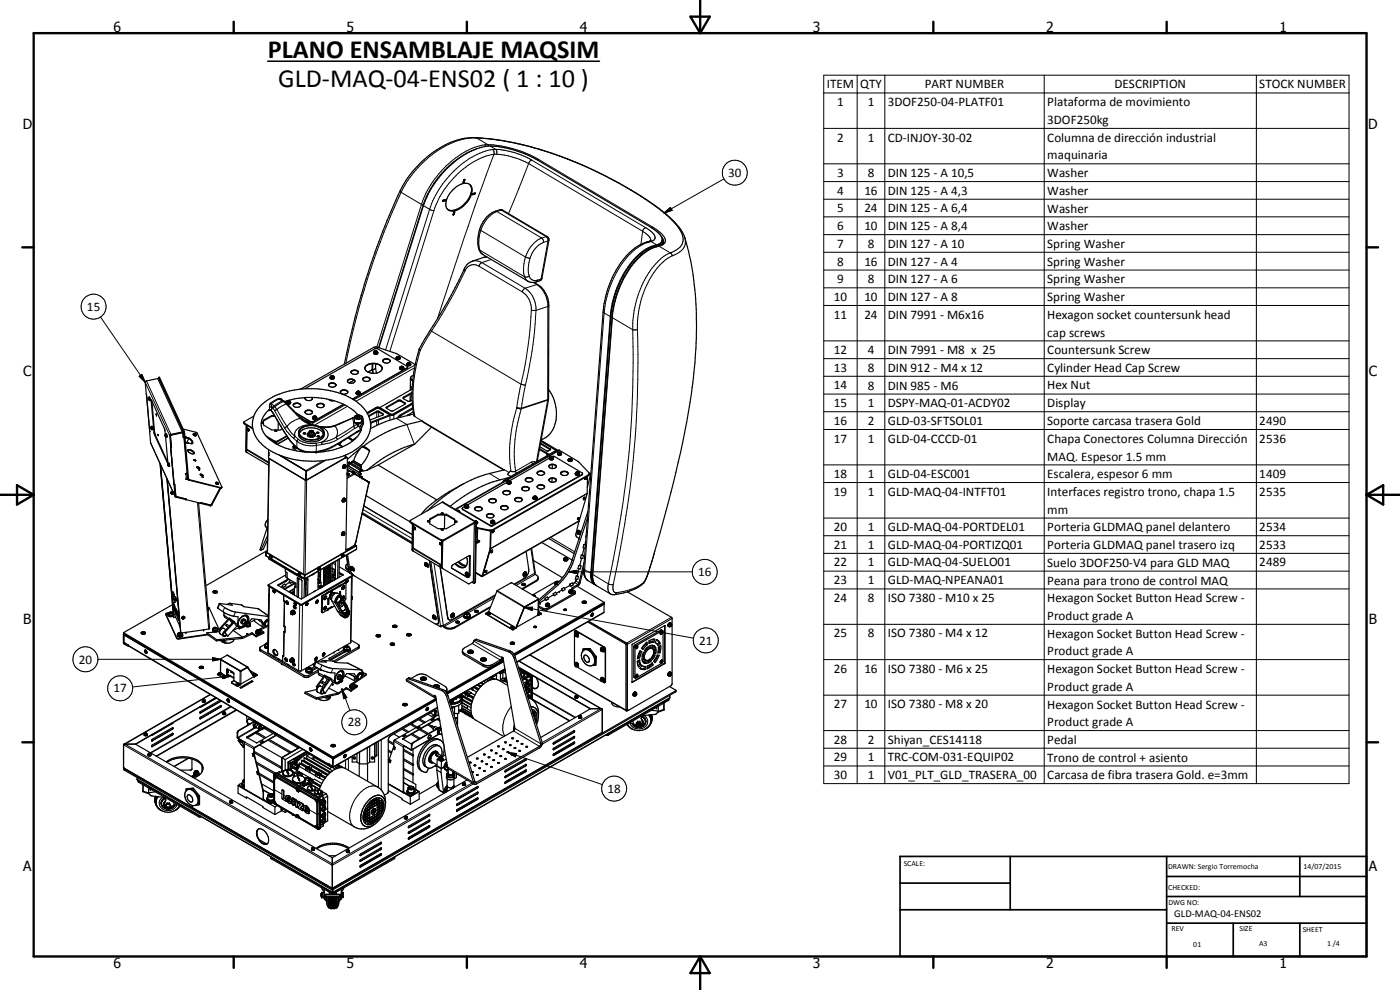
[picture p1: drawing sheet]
<svg xmlns="http://www.w3.org/2000/svg" width="420mm" height="297mm" viewBox="0 0 420 297" stroke-linecap="round" stroke-linejoin="round" font-family="sans-serif">
<defs><g id="words">
<g font-size="7.9">
<text x="80.4" y="17.3">PLANO ENSAMBLAJE MAQSIM</text>
<text x="83.5" y="26.2">GLD-MAQ-04-ENS02 ( 1 : 10 )</text>
</g>
<g font-size="4.2">
<text x="34" y="9.6">6</text>
<text x="104" y="9.6">5</text>
<text x="174" y="9.6">4</text>
<text x="244" y="9.6">3</text>
<text x="314" y="9.6">2</text>
<text x="384" y="9.6">1</text>
<text x="6.8" y="38.7">D</text>
<text x="410.6" y="38.7">D</text>
<text x="7" y="112.9">C</text>
<text x="410.8" y="112.9">C</text>
<text x="7" y="187.1">B</text>
<text x="410.8" y="187.1">B</text>
<text x="7" y="261.4">A</text>
<text x="410.8" y="261.4">A</text>
<text x="34" y="290.4">6</text>
<text x="104" y="290.4">5</text>
<text x="174" y="290.4">4</text>
<text x="244" y="290.4">3</text>
<text x="314" y="290.4">2</text>
<text x="384" y="290.4">1</text>
</g>
<g font-size="3.9">
<text x="248.1" y="26.5">ITEM</text>
<text x="258.1" y="26.5">QTY</text>
<text x="277.5" y="26.5">PART NUMBER</text>
<text x="334.5" y="26.5">DESCRIPTION</text>
<text x="377.9" y="26.5">STOCK NUMBER</text>
<text x="251.2" y="31.8">1</text>
<text x="260.4" y="31.8">1</text>
<text x="266.4" y="31.8">3DOF250-04-PLATF01</text>
<text x="314.3" y="31.9">Plataforma de movimiento</text>
<text x="314.3" y="37.3">3DOF250kg</text>
<text x="251.2" y="42.5">2</text>
<text x="260.4" y="42.5">1</text>
<text x="266.4" y="42.5">CD-INJOY-30-02</text>
<text x="314.3" y="42.5">Columna de dirección industrial</text>
<text x="314.3" y="47.8">maquinaria</text>
<text x="218.5" y="53.1">30</text>
<text x="251.2" y="53.1">3</text>
<text x="260.4" y="53.1">8</text>
<text x="266.4" y="53.1">DIN 125 - A 10,5</text>
<text x="314.3" y="53.2">Washer</text>
<text x="251.2" y="58.4">4</text>
<text x="259.4" y="58.4">16</text>
<text x="266.4" y="58.4">DIN 125 - A 4,3</text>
<text x="314.3" y="58.5">Washer</text>
<text x="251.2" y="63.7">5</text>
<text x="259.4" y="63.7">24</text>
<text x="266.4" y="63.7">DIN 125 - A 6,4</text>
<text x="314.3" y="63.8">Washer</text>
<text x="251.2" y="69">6</text>
<text x="259.4" y="69">10</text>
<text x="266.4" y="69">DIN 125 - A 8,4</text>
<text x="314.3" y="69.1">Washer</text>
<text x="251.2" y="74.3">7</text>
<text x="260.4" y="74.3">8</text>
<text x="266.4" y="74.3">DIN 127 - A 10</text>
<text x="314.3" y="74.4">Spring Washer</text>
<text x="251.2" y="79.7">8</text>
<text x="259.4" y="79.7">16</text>
<text x="266.4" y="79.7">DIN 127 - A 4</text>
<text x="314.3" y="79.7">Spring Washer</text>
<text x="251.2" y="85">9</text>
<text x="260.4" y="85">8</text>
<text x="266.4" y="85">DIN 127 - A 6</text>
<text x="314.3" y="85">Spring Washer</text>
<text x="26.1" y="93.3">15</text>
<text x="250.3" y="90.3">10</text>
<text x="250.3" y="95.6">11</text>
<text x="259.4" y="90.3">10</text>
<text x="259.4" y="95.6">24</text>
<text x="266.4" y="90.3">DIN 127 - A 8</text>
<text x="266.4" y="95.6">DIN 7991 - M6x16</text>
<text x="314.3" y="90.4">Spring Washer</text>
<text x="314.3" y="95.7">Hexagon socket countersunk head</text>
<text x="314.3" y="101">cap screws</text>
<text x="250.3" y="106.2">12</text>
<text x="260.4" y="106.2">4</text>
<text x="266.4" y="106.2">DIN 7991 - M8 x 25</text>
<text x="314.3" y="106.3">Countersunk Screw</text>
<text x="250.3" y="111.5">13</text>
<text x="260.4" y="111.5">8</text>
<text x="266.4" y="111.5">DIN 912 - M4 x 12</text>
<text x="314.3" y="111.6">Cylinder Head Cap Screw</text>
<text x="250.3" y="116.8">14</text>
<text x="260.4" y="116.9">8</text>
<text x="266.4" y="116.9">DIN 985 - M6</text>
<text x="314.3" y="116.8">Hex Nut</text>
<text x="250.3" y="122.2">15</text>
<text x="260.4" y="122.2">1</text>
<text x="266.4" y="122.2">DSPY-MAQ-01-ACDY02</text>
<text x="314.3" y="122.3">Display</text>
<text x="250.3" y="127.5">16</text>
<text x="260.4" y="127.5">2</text>
<text x="266.4" y="127.5">GLD-03-SFTSOL01</text>
<text x="314.3" y="127.6">Soporte carcasa trasera Gold</text>
<text x="377.9" y="127.5">2490</text>
<text x="250.3" y="132.8">17</text>
<text x="260.4" y="132.8">1</text>
<text x="266.4" y="132.8">GLD-04-CCCD-01</text>
<text x="314.3" y="132.9">Chapa Conectores Columna Dirección</text>
<text x="377.9" y="132.8">2536</text>
<text x="250.3" y="143.4">18</text>
<text x="260.4" y="143.4">1</text>
<text x="266.4" y="143.4">GLD-04-ESC001</text>
<text x="314.3" y="138.2">MAQ. Espesor 1.5 mm</text>
<text x="314.3" y="143.5">Escalera, espesor 6 mm</text>
<text x="377.9" y="143.4">1409</text>
<text x="250.3" y="148.7">19</text>
<text x="260.4" y="148.7">1</text>
<text x="266.4" y="148.7">GLD-MAQ-04-INTFT01</text>
<text x="314.3" y="148.8">Interfaces registro trono, chapa 1.5</text>
<text x="377.9" y="148.7">2535</text>
<text x="314.3" y="154.1">mm</text>
<text x="250.3" y="159.3">20</text>
<text x="260.4" y="159.3">1</text>
<text x="266.4" y="159.3">GLD-MAQ-04-PORTDEL01</text>
<text x="314.3" y="159.4">Porteria GLDMAQ panel delantero</text>
<text x="377.9" y="159.3">2534</text>
<text x="250.3" y="164.7">21</text>
<text x="260.4" y="164.6">1</text>
<text x="266.4" y="164.7">GLD-MAQ-04-PORTIZQ01</text>
<text x="314.3" y="164.8">Porteria GLDMAQ panel trasero izq</text>
<text x="377.9" y="164.7">2533</text>
<text x="209.5" y="172.9">16</text>
<text x="250.3" y="170">22</text>
<text x="260.4" y="170">1</text>
<text x="266.4" y="170">GLD-MAQ-04-SUELO01</text>
<text x="314.3" y="170.1">Suelo 3DOF250-V4 para GLD MAQ</text>
<text x="377.9" y="170">2489</text>
<text x="250.3" y="175.3">23</text>
<text x="260.4" y="175.3">1</text>
<text x="266.4" y="175.3">GLD-MAQ-NPEANA01</text>
<text x="314.3" y="175.4">Peana para trono de control MAQ</text>
<text x="250.3" y="180.6">24</text>
<text x="260.4" y="180.6">8</text>
<text x="266.4" y="180.6">ISO 7380 - M10 x 25</text>
<text x="314.3" y="180.7">Hexagon Socket Button Head Screw -</text>
<text x="250.3" y="191.3">25</text>
<text x="260.4" y="191.3">8</text>
<text x="266.4" y="191.3">ISO 7380 - M4 x 12</text>
<text x="314.3" y="186">Product grade A</text>
<text x="314.3" y="191.3">Hexagon Socket Button Head Screw -</text>
<text x="209.9" y="193.4">21</text>
<text x="314.3" y="196.6">Product grade A</text>
<text x="23.7" y="199.1">20</text>
<text x="250.3" y="201.8">26</text>
<text x="259.4" y="201.8">16</text>
<text x="266.4" y="201.8">ISO 7380 - M6 x 25</text>
<text x="314.3" y="201.9">Hexagon Socket Button Head Screw -</text>
<text x="34.1" y="207.8">17</text>
<text x="314.3" y="207.3">Product grade A</text>
<text x="250.3" y="212.5">27</text>
<text x="259.4" y="212.5">10</text>
<text x="266.4" y="212.5">ISO 7380 - M8 x 20</text>
<text x="314.3" y="212.6">Hexagon Socket Button Head Screw -</text>
<text x="104.3" y="218">28</text>
<text x="314.3" y="217.9">Product grade A</text>
<text x="250.3" y="223.1">28</text>
<text x="260.4" y="223.1">2</text>
<text x="266.4" y="223.2">Shiyan_CES14118</text>
<text x="314.3" y="223.2">Pedal</text>
<text x="250.3" y="228.4">29</text>
<text x="250.3" y="233.7">30</text>
<text x="260.4" y="228.4">1</text>
<text x="260.4" y="233.7">1</text>
<text x="266.4" y="228.4">TRC-COM-031-EQUIP02</text>
<text x="266.4" y="233.7">V01_PLT_GLD_TRASERA_00</text>
<text x="314.3" y="228.5">Trono de control + asiento</text>
<text x="314.3" y="233.8">Carcasa de fibra trasera Gold. e=3mm</text>
<text x="182.4" y="237.9">18</text>
</g>
<text font-size="3.1" x="352.4" y="275.1">GLD-MAQ-04-ENS02</text>
<g font-size="2.4">
<text x="271.2" y="259.7">SCALE:</text>
<text x="350.6" y="260.8">DRAWN: Sergio Torremocha</text>
<text x="391.2" y="260.6">14/07/2015</text>
<text x="350.6" y="267">CHECKED:</text>
<text x="350.6" y="271.4">DWG NO:</text>
<text x="351.6" y="279.3">REV</text>
<text x="372" y="279.4">SIZE</text>
<text x="391" y="279.6">SHEET</text>
<text x="358.1" y="284.1">01</text>
<text x="377.9" y="283.8">A3</text>
<text x="398.3" y="283.8">1 /4</text>
</g>
</g></defs>
<g fill="none" stroke="#000" stroke-width=".35">
<path d="M133.6 59.9l-.7 .3M135.9 57a4.5 4.5 0 0 1 5.1-1.7 3.5 3.5 0 0 1-.2 4.5 6.1 6.1 0 0 1-5.9 3.4 2.45 2.45 0 0 1-.8-3.6l1.1-1.8zM139.3 53.9l.2-.1-.2 .8-.2 .2-.1-.1M139.3 53.8l-.3 .8M139.3 53.9l-.3 .8M141 55.4a3.9 3.9 0 0 1-.6 4.6 6.1 6.1 0 0 1-5.5 3.1l-.6-.3M141.8 58.1l.9-.1-.3 .3-.6 .1zM142.4 57.9l-.6 .3M142.5 57.9h.1M132.9 60.2l.9-.3-.2 .3-.6 .2M132.9 60.2v.2M132.9 60.4h.1"/>
<path d="M136.3 63.5l.2 .2-.5 .8zM136.3 63.5l-.3 .8M146.1 77.1l-4.3 1.3a4.6 4.6 0 0 0-3 3.4 143.4 143.4 0 0 1-9.6 17l-.9 1.5a22.6 22.6 0 0 0-4.1 11.1l-.5 5.1 .1 4.8M146.1 65.1a7.3 7.3 0 0 1 4.1-2.2l.6 .1 13.8 8.4 .1 .7-2.1 11.4a2.75 2.75 0 0 1-2.9 1.3l-1-.3-13.7-8.1a4.1 4.1 0 0 1-1.6-3.4 11.9 11.9 0 0 1 .7-4.7l.9-1.7zM195.4 72.2l-.2 .1a15.1 15.1 0 0 0-9.8 8 29.9 29.9 0 0 0-4.4 13.3l-5.9 77.3 .2 1.8 .5 .9 .5 .5 2.1 1.3M198.7 72.4l-.5 .6a15.7 15.7 0 0 0-8 4.9 30.5 30.5 0 0 0-7 17.1l-5.9 77a3.3 3.3 0 0 0 1.4 3.5M198.7 72.4a2.59 2.59 0 0 0-1.2-2.6l-2.3-1.7-34-20.2-3.7-1.8a31.1 31.1 0 0 0-9.6-2.2 16.3 16.3 0 0 0-10.4 3.8 30 30 0 0 0-10.4 14l-13.4 42.6M198.7 72.4a2.45 2.45 0 0 1-2.3 1.5 17.9 17.9 0 0 0-9.8 9.7 30.8 30.8 0 0 0-3.3 11.3l-5.8 77.1a3.4 3.4 0 0 0 .7 2.8M198.7 72.1v.3M199.2 72.7a2.62 2.62 0 0 1-2.3 1.3 15.7 15.7 0 0 0-8.3 6.9 30.3 30.3 0 0 0-4.9 14.3l-6 77.4 .1 1.1M160.3 84.8a7.7 7.7 0 0 1 4.4 6.9l-.1 28.1-3.4 18.6M43.9 118.2l1 11.2"/>
<path d="M44 118.3l-.4-3.8 4-.9 7.5 16.2M44.5 119.5l.1 .3M44.6 119.7l.3 .3M44.6 119.5v.2M44.6 119.7h.1M44.6 119.8h.1M44.8 119.2l.1 .8M44.8 119.2h.1M44.8 119.3l-.3 .1 .1 .4M44.8 119.2l.2 .6M44.9 119.2l.1 .6M44.9 119.1v.1"/>
<path d="M44.9 119.1l-.1 .1M44.9 120h.1M44.9 119.8h.1M45 119.5v.5M45 119.8l-.1 .1M45 119.8h-.1M45 119.9l-.1 .1M45 119.8v.2M47.6 113.2l.3 .1 7.5 16.4 1.2 14.1 10 2.5M47.6 113.2v.4M47.6 113.2l7.5 16.4 1.4 14.3M84.1 119.8l1.6 .9 4.6 4.6"/>
<path d="M91.5 116.6l21.3-12h.6l8.9 5.5-.1 .3-16.3 9.4M91.6 119.3l-.1 .3M91.7 119.3l-.2 .3M93.5 119.3l.3 .2M93.6 119.3l.2 .1a1.22 1.22 0 0 1-1.1 .8 1.22 1.22 0 0 1-1.2-.6M98.7 119.8l.4 .4h1.1M98.7 115.2a1.37 1.37 0 0 1 2.2 .4 1.37 1.37 0 0 1-2.3-.1M98.7 115.2l-.1 .3M98.8 115.3a1.46 1.46 0 0 1 2.1 .3M98.8 115.3l-.2 .3M99.1 113.2v.2M99.1 113.3v.1"/>
<path d="M99.1 113.5l.5 .2M99.1 113.3l.6 .2M99.1 113.4l.5 .3M99.2 113.2l.3 .3M99.2 113.1v.1M99.2 113l-.1 .3M99.2 113v.1M99.2 113a.53 .53 0 0 1 .5-.3 .53 .53 0 0 1 .5 .3M99.5 112.8l.4 .2M99.5 112.8l.3 .1M99.6 113.7h.2M99.8 112.9l.1 .1"/>
<path d="M99.8 112.8l.1 .2M99.8 112.8v.1M99.8 112.8h-.3M100 113.5h.1M100 113.5l.1 .1-.3 .1M100 113.5h-.3M100.1 113.4l-.4 .1M100.2 113l.1 .5a.66 .66 0 0 1-.7 .3 .66 .66 0 0 1-.5-.5M100.2 113v.2M100.2 113.3l-.1 .2M100.3 113.4l-.3 .1M100.3 113.4l-.5 .3"/>
<path d="M100.3 113.2l-.1 .1M102.1 117.5a1.19 1.19 0 0 1 1.3-.6 1.19 1.19 0 0 1 .9 1 1.3 1.3 0 0 1-2.2-.4zM102.1 117.6a1.37 1.37 0 0 1 2.3 .1M103.3 109.3a218 218 0 0 1 18.1-54.4 29.3 29.3 0 0 1 17.2-13.2 40.6 40.6 0 0 1 13.7 .8 107.4 107.4 0 0 1 25.4 8.3 136.6 136.6 0 0 1 15.9 8.8 35 35 0 0 1 11.3 10.3 74.6 74.6 0 0 1 4.1 27.2v1.4a181.8 181.8 0 0 1-6.2 43.2 533 533 0 0 1-8.2 29.9 6.9 6.9 0 0 1-4.6 5.4l-1.7 .6M104.3 114.2a1.59 1.59 0 0 1 2.2 .1 1.18 1.18 0 0 1-1.1 .7 1.18 1.18 0 0 1-1.1-.8zM105.3 111.7a1.35 1.35 0 0 0 2.3 .1M105.4 111.5l-.1 .2M105.4 111.5a1.27 1.27 0 0 1 2.2 .3M105.4 111.6a1.34 1.34 0 0 1 2.2 .2M106.5 114.3a1.31 1.31 0 0 0-2.2 .1M106.9 117.8v.3a.72 .72 0 0 0 1.2 0v-.3M106.9 117.9l.1 .2"/>
<path d="M106.9 117.8a.58 .58 0 0 1 .6-.5 .58 .58 0 0 1 .6 .6M106.9 117.8l.1 .1M107 118.1l.3 .1M107 117.9l.1 .2h.8M107 117.7v.2M107 118.1l.4 .2M107 117.9l.3 .2 .6-.1M107.3 117.5v.1h.4M107.3 117.5l.3 .1M107.4 118.3h.4M107.6 117.6h.1M107.6 117.4l.1 .2"/>
<path d="M107.6 117.4l-.3 .1M107.6 117.4v.2M107.8 118.1l.1 .1M107.8 118.2l-.2 .1M107.9 118.1l-.1 .1M107.9 118.1v.1M107.9 118.2l-.1 .1M108 118l-.1 .1M108 117.6v.3M108 118.1l-.1 .1M108 118.1h.1M108.1 117.9l-.1 .1"/>
<path d="M109 113.5a1.24 1.24 0 0 1 2.1 .3 1.2 1.2 0 0 1-1.2 .7 1.2 1.2 0 0 1-1-.9zM111 113.7a1.36 1.36 0 0 0-2.1 .1M111.7 109.1l.2 2.9M111.7 109.1h.8a2.39 2.39 0 0 1 2.1 1.3M111.7 109.1l-1.1 .3a1.33 1.33 0 0 0-1.1 1.1M111.9 109.1l-.1 1.9 .2 1M112.2 105.9v.1M112.2 105.7l.1 .2M112.2 105.9l.1 .1M112.2 106l.8 .2M112.3 105.5v.4M112.3 105.5l-.1 .6a.68 .68 0 0 0 .6 .2 .68 .68 0 0 0 .6-.5"/>
<path d="M112.3 105.5a.6 .6 0 0 1 1 0M112.3 106l.2 .2M112.3 105.9l.6 .1M112.6 105.3l.1 .3M112.6 105.3h.2M112.6 105.3l.1 .2M112.7 106.2h.3M112.7 109.2l.3 2.7M112.8 105.3v.2M112.8 105.3l.1 .2M112.8 105.5h-.1M112.8 105.5h.1"/>
<path d="M112.9 106l.3 .1M112.9 105.5l-.2 .1M113 106v.2M113.1 106h.1M113.1 106l.1 .1M113.2 105.9l-.3 .1M113.3 106l-.3 .2M113.3 105.5l.1 .2M113.3 105.5l-.1 .4M113.3 106l-.1 .1M113.3 106h.1M113.4 105.7l-.1 .3"/>
<path d="M113.4 105.7l-.2 .2M114.7 110.4a1.67 1.67 0 0 1-1.7 1.5M114.7 110.4a3.2 3.2 0 0 0-4.1-1.1 1.26 1.26 0 0 0-1.1 1.3 1.26 1.26 0 0 0 1.2 1.2l1.1 .2 1.2-.1M114.9 108.3a1.33 1.33 0 0 1 2.2 .1M115 108l1-.4a.7 .7 0 0 1 .9 .3 .7 .7 0 0 1-.1 .9 1.24 1.24 0 0 1-1.9-.7zM118.9 107.5l.9 .2M118.9 107.4l.1 .1M119 107.6l.8 .1M119.4 107l-.1 .2M119.4 107l.3 .2M119.7 107.2h-.4M119.7 107.2h-.2"/>
<path d="M120 107.2l.1 .2-.3 .3M120 110.5l.2 .2M120 110.4v.2M120 110.4v.1M120 110.5v.1M120 107.2l-.2 .5M120 107.2v-.1a.59 .59 0 0 0-.8-.1 .59 .59 0 0 0-.3 .6 .66 .66 0 0 0 .7 .3 .66 .66 0 0 0 .5-.5M120 110.5h.1M120 110.6l.5 .2M120.1 110.5l.8 .2M120.1 110.2l-.1 .2M120.1 110.5v-.4l.6-.2 .4 .4-.2 .3"/>
<path d="M120.2 110.6h.7M120.3 110.8h.2M120.4 110l.1 .2h.2M120.4 110h.2M120.4 110l.2 .1M120.6 110.1l.1 .1M120.6 110v.1M120.6 110l.1 .2M120.9 110.6l.1 .1M120.9 110.6h.1M121 110.7l-.5 .1M121.1 110.2v.2"/>
<path d="M121.1 110.5l-.2 .1M121.1 110.5h.1M121.1 110.4l.1 .1M121.1 110.5l-.1 .2M121.1 110.4v.1M121.2 110.5a.67 .67 0 0 1-.6 .5 .67 .67 0 0 1-.6-.4M121.2 110.4l-.1 .1M122.1 109.4l.6 .2M122.1 109.2v.1M122.1 109.3l.6 .3M122.2 109.1a.59 .59 0 0 1 .5-.3 .59 .59 0 0 1 .5 .4M122.2 109.1a.58 .58 0 0 0 .3 .7 .58 .58 0 0 0 .7-.3v-.4"/>
<path d="M122.2 109.1l-.1 .1M122.3 110.2l-16.5 9.5M122.6 108.9l-.1 .2M122.6 108.9h.2M122.6 108.9v.2M122.6 109.1h-.1M122.8 108.9l-.3 .2M122.8 108.9l-.2 .2M123.1 118.3v2.1M123.1 116.1l.6 .4M123.1 115.9l.6 .3M123.2 113.6l.7 .4"/>
<path d="M123.2 113.9l.7 .4M123.2 113.8l.7 .4M123.2 109.3l-.5 .3M123.2 109.2v.1M123.3 109.3l-.3 .3h-.3M123.6 117.7l-2.6 1.7 .1 .3 1.5 .7 1-.4M123.6 118l-2.6 1.5M123.6 116.8l-9.7 5.5M124.1 112.6l-.7 .3-.2 .6-.1 3.6M124.6 109.4a30 30 0 0 0-11.8-5.3l-.7 .2-21.9 12.5M164.7 116.9a11.6 11.6 0 0 1 .5 13.1l-1.3 1.2-1.5 .7M44.9 129.3v.1"/>
<path d="M44.9 129.4l.3 3.5 7.4 16.1M45.3 128.4l.1 .3M45.3 128.5v-.2v.2M45.3 128.5h.1M45.4 120.1l.9 10.1 4 8.8M45.4 120l4 8.8 .2 1.6M45.4 128.7l.2 .1M45.4 120v.1M45.4 128.7h.1M45.5 128l.1 .4M45.5 127.9v.1M45.5 127.9l.1 .2"/>
<path d="M45.5 127.9l.3 .2-.1 .7M45.6 120.3l.8 9.7 3.9 8.6M45.6 128.2v.2M45.6 128.1l-.2-.1-.1 .4M45.6 128.1l.1 .1M45.6 128.4l.1 .3M45.7 128.2v.5M45.7 128.2l.1 .6M45.7 128.7v.1M45.7 127.9v.1M45.7 128.7h.1M45.7 128.7l-.1 .1"/>
<path d="M45.8 128.7l-.2 .1M46.9 124.5v-.3v.3M47.4 130.3l.1 .4zM47.5 130.7h.1M48 139.1l4.1 46.2M48.1 139.2l4 46.1M48.2 139.4l3.9 44.4 1.9 4.2M49.6 130.6v.1M49.6 130.8h.1M49.6 130.4v.4M49.6 130.6l.1 .2M49.6 130.3v.1"/>
<path d="M49.7 130.3l.2 .1 .2 .7M49.7 130.9l.7 8M49.8 130.4l.2 .7M49.8 130.4l.1 .3M49.9 130.2v.1M49.9 130.3h.1M49.9 130.3h-.3M49.9 130.3l.1 .5M50 130.3l.1 .8-.5-.3M50 130.3l-.2-.1v.2M50.4 139.4v.2M50.4 138.9l-.1 .1"/>
<path d="M50.4 139.4h.1M50.4 139.6h.1M50.4 139.6l.5 .3M50.5 139.1h.1M50.6 139.1l.2 .8M50.6 139l.1 .1M50.6 139v.1M50.6 139l.2 .6M50.7 139.1l-.3 .1v.3M50.7 139.1l.1 .3M50.7 139.1l.2 .7M50.8 139.6v.1"/>
<path d="M50.8 139.6v.3M50.8 139.7h-.1M50.8 139.8h.1M50.9 139.8v.1M51.1 130.7l.4 3.5M51.2 134.2h.1M51.2 130.6l-.1 .1M51.2 134.2l1.1 11.2M51.3 134.2h.2M51.5 134.2h.1M54.8 129.8h.1M54.9 129.8l-3.7 .8"/>
<path d="M54.9 129.8l.1 1.4M54.9 128.7l3.8 1 .5 .3 7.4 16.3M55 131.1v.1M55.1 129.8l.1 1.3M55.1 129.8l-.3-.2-3.5 .7-.3 .3 1.2 14.7M55.2 131.1h.1M55.2 131.1l-.2 .1M55.2 131.1l1 10.9-.5 .1M55.5 131l.3 .2M55.5 131.1l.3 .1M55.7 132.7h.1M55.7 132.7l1 .4-.1-.2"/>
<path d="M55.7 132.7l.9 .2M55.8 131.2l-.1 .2 1 .2M55.8 131.2l1 .2M55.8 131.2l-.1 .1 1 .3M56.3 135.1a1.28 1.28 0 0 1 1.9 1M56.3 135l.2 .4M56.4 135l1.3 .4 .5 .6M56.5 135.4a1.39 1.39 0 0 0 1.7 .6M56.6 132.9v.1M56.7 131.6l1 .9M56.7 135l-.2 .4M56.7 131.6l-.7 1.2"/>
<path d="M56.8 131.4l-.1 .2M56.8 131.4a1.51 1.51 0 0 1 1 1.6l-.2 .2-1-.3M57.7 132.5l.1 .5M57.7 132.5l-.3 .6M58 130.3l.4 .4h.4M58 130.3l.2 .2M58 130.3h.1M58.2 138l.5 .1v.2zM58.2 130.2v.4M58.2 138h.1M58.2 130.6l.6 .1M58.2 130.2l-.2 .1"/>
<path d="M58.2 130.2h.5l.1 .3M58.2 138l.4 .3M58.2 130.5l.2 .1M58.3 130.6l.2 .1M58.5 130.3h.1M58.5 130.2v.1M58.5 130.2l.1 .1M58.6 130.3h.1M58.7 130.6l.1 .1M58.8 130.5v.2M58.8 130.5l-.1 .2M73.2 126.8l2.6 1.6"/>
<path d="M73.9 127.5l-.2 7.9 .4 .4M74.1 127.6l-.2 7.8 .2 .4M74.1 135.8l6.6 3.8M74.2 127.7l-.1 7.3 6.6 3.9M74.2 128.7v.2M74.2 128.9l.5 .3M74.3 128.7l.4 .1M74.3 128.7l-.1 .1M74.3 128.9v.1M74.3 129l.1 .1M74.3 128.9h.1M74.3 128.9l.2 .1"/>
<path d="M74.4 128.9l.1 .1M74.4 128.6l-.2 .1M74.4 128.6h.1M74.4 129h-.1M74.5 129l-.1 .1M74.5 128.7l.2 .4M74.5 128.6l.2 .6M74.7 128.9v.1M74.7 129.2h.1M74.7 129.1l-.1 .1M74.7 129.1v.1M76.2 124.8l-3 1.9 .2 .5 2.5 1.5"/>
<path d="M78.4 121.5a17.2 17.2 0 0 1 4.7-3 26.8 26.8 0 0 1 23.8 1.9 8.3 8.3 0 0 1 3.7 10.1 14.7 14.7 0 0 1-10.5 7.2 25.8 25.8 0 0 1-20.6-3.6 7.8 7.8 0 0 1-1.1-12.6zM78.4 126.7h.5v.3M78.4 126.9l.5 .1M78.4 126.9h.5M80.4 131.4l2 1.2 .5 .1M80.6 134.9v2.5l11.2 6.7M80.7 135.8l-.1 .8M80.8 122.9v.1M81.6 124.7l-2.5 1.4v1.4l2.4 1.5h2.6l.6-.3M81.6 124.7v.2M81.6 124.7h.8M81.6 124.9h.9"/>
<path d="M81.6 124.9l-2.5 1.4M82.5 129.1l.6 .1-.5 .2zM82.5 129.3h.5M82.7 132.7v.4M82.9 132.7v.5M83 129.3h.1M83.5 126.7v2.3M83.8 136.5l7.9 4.8 .2 2M84.2 136.7l7.7 4.6v2M85.4 120.5a24.7 24.7 0 0 1 17.7 .8M86 120.8a.72 .72 0 0 0 1.2 .2v-.5a.59 .59 0 0 0-.8-.3 .59 .59 0 0 0-.3 .7M86.1 120.8v.1"/>
<path d="M86.1 120.7l.2 .2M86.1 120.9l.3 .2M86.1 130.8l-3.2 1.7-3-1.6M86.1 120.9l.5 .2M86.1 120.6l.1 .2M86.1 130.9l-3.2 1.8M86.3 120.9h.6M86.3 120.9l.8 .1M86.3 120.3h.1M86.5 120.3l.2 .1M86.5 120.3h.2M86.5 120.3l.1 .2 .2-.1-.1-.1"/>
<path d="M86.5 131.4l-3.4 1.9M86.7 120.3v.1M86.7 120.4l.1 .1M86.9 120.9l.1 .1M86.9 120.9h.1M87 120.9l.1 .1M87.1 121l-.6 .1M87.2 120.9l-.1 .1M87.2 120.4v.2M87.2 120.7l-.3 .2M87.2 120.8l-.2 .1M87.2 120.9h.1"/>
<path d="M87.2 120.8v.1M88 121.6a1.22 1.22 0 0 1 1.1-.7 1.22 1.22 0 0 1 1.1 .8M88 121.6a1.33 1.33 0 0 0 2.2 .1M88 121.5a1.42 1.42 0 0 1 2.2 .2M88.4 133.7l-.4 .2v.6a.53 .53 0 0 0 .5 .3 .53 .53 0 0 0 .5-.5M88.4 133.8v.2M88.4 134l-.1 .1M88.4 133.8l-.2 .1 .1 .2M88.4 133.8h.1M88.4 134l.2 .1M88.5 133.8l1.2 1.1 2.2 .8M88.7 134.1h-.4"/>
<path d="M89.6 129.8a3.1 3.1 0 0 0 3.3 2.2 3.9 3.9 0 0 0 4.4-2M89.8 130.1a4.6 4.6 0 0 1 5.5-1.4l1.3 .8 .5 .7M90.2 128.8a4.8 4.8 0 0 1 6.8 .5 1.82 1.82 0 0 1-1.7 2.4 4.5 4.5 0 0 1-5.4-1.6v-.8zM90.2 128.5a5.3 5.3 0 0 1 6.9 .7 2.07 2.07 0 0 1-1.2 2.9 6.2 6.2 0 0 1-5.3-.3 1.98 1.98 0 0 1-.6-3zM90.2 125.3l2.8 1.7M90.3 125.3l1.2 1.1 1.6 .8M91 130l.5-.2 .2 .2-.4 .2zM91.1 129.9l-.1 .1M91.5 123.7a1.37 1.37 0 0 1 2.3 0M91.5 123.7a1.32 1.32 0 0 0 2.3 0M91.5 123.7a1.25 1.25 0 0 1 1.1-.7 1.25 1.25 0 0 1 1.2 .7M91.9 126.3l.3-.1 .4 .3"/>
<path d="M92.1 126.3v.1M92.1 126.3l-.1 .1M92.1 126.3l.2 .1M92.2 130.4a1.48 1.48 0 0 0 2.4 0M92.3 126.4v.1zM92.6 126.5l.1 .1M92.6 127l.3-.1 .2 .3M92.6 126.5l.1 .3M92.7 126.6v.1M92.7 130.1l.4 .6h.8l.3-.4M92.8 129.7a.71 .71 0 0 0-.6 .8 .71 .71 0 0 0 .7 .6 1.14 1.14 0 0 0 1.7-.8l-.5-.5M92.8 129.9l.1 .7"/>
<path d="M92.9 129.4l-.1 .1M92.9 129.3l.4-.1 .7 .1 .1 .9a.75 .75 0 0 1-1.3 0zM93.1 127.2l1.3 .4M93.4 129.6l.1 .1M93.4 129.3l-.3 .2 .1 .2h.3M93.4 129.3v.3M93.4 129.3l.3 .1M93.4 129.6l-.1 .1M93.7 129.4v.2M93.7 129.4l.1 .2-.3 .1M93.8 125.4l.3 .2M93.8 125.3l.1 .1"/>
<path d="M93.9 125.6l.3 .1M93.9 125.4l.4 .2M93.9 125.1a.64 .64 0 0 1 1-.1v.1M93.9 125.1l-.1 .2M93.9 125.1l.4 .5M94 125.6l.2 .1M94.1 130l.1 .3M94.1 130.3a.86 .86 0 0 1-1.2 0M94.2 125.7h.5M94.2 130.2l-.1 .1M94.3 125.6h.3M94.3 124.9v.2"/>
<path d="M94.3 124.9l.1 .2 .3-.1-.2-.1M94.3 124.9h.2M94.5 124.9v.2M94.5 125.1h-.2M94.5 125.1h.1M94.7 125.5l.1 .1M94.8 125.6l-.1 .1M94.8 125.6h.1M94.8 125.5h.1M94.8 125.5l-.5 .1M94.8 125.5l.1 .1M94.9 125.1l.1 .5a.66 .66 0 0 1-.7 .3 .66 .66 0 0 1-.5-.6"/>
<path d="M94.9 125.6h.1M94.9 125.1l-.1 .4M95 125.6l-.3 .1M95 125.4l-.2 .1M95.1 129.7l.6 .1-.5 .2zM95.1 121.7a1.25 1.25 0 0 1 1.1-.7 1.25 1.25 0 0 1 1.1 .7M95.1 121.7a1.35 1.35 0 0 1 2.2 0M95.1 121.7a1.32 1.32 0 0 0 2.2 0M95.2 130.9l.4-.2 .3 .2-.5 .2zM101.4 133.2l1.5 .8M102 132.8v.5M102.3 132.7v.1"/>
<path d="M102.4 132.6l-.5 .9M103.1 121.3l-9.2 5.2-.7-.1-4.5-2.6M103.1 121.3l2.3 1.3 2 1.9M103.2 121.3l-9.5 5.4-.5-.1-4.2-2.5M103.3 139.5l-.4 .8M103.3 139.6a.53 .53 0 0 0-.1 .9M103.3 139.6h.4M103.6 139.5l.1 .1M103.6 137.3l-11.7 6.8v-.8M103.7 139.4l-.7 .2-.1 .7M103.7 139.4l-.4 .1M103.7 139.4v.2"/>
<path d="M103.7 136.5l-.1 .8zM103.7 137.2l.4 .1M103.7 137l.3 .2h-.3M103.7 139.6v.7l-.7 .2M103.7 140l-.3 .2 .3 .1M103.7 140v.3M103.7 140l-.2 .1M104.2 137.3l-.4 28.2M104.2 137.3h-.4l-12 6.8M104.2 139.6l.1 .1M104.3 139.7l3.7 2.2M104.7 131.2l1.2 1"/>
<path d="M105.1 138.9l1-.6a10.4 10.4 0 0 1 2.7-4.4l.8 .3 1.3 1a11 11 0 0 1-2.6 4.5l.1 .3M105.1 138.9l-.4-.2-.1 .3a.38 .38 0 0 1 .2 .5 .38 .38 0 0 1-.5 .2M105.1 138.9l3.1 1.8M105.5 138.7h.1M105.8 138.4l2.5 1.5v.8M106.4 125.2l.2-.4 .7-.3a1.21 1.21 0 0 1 1.3 .6v1.1M106.4 125.2v1.3M106.4 125.2l-3.2 1.3a11 11 0 0 1-7.6 1.4l-.4-.1M107 125a.43 .43 0 0 1 .6-.2 .43 .43 0 0 1 .3 .5h-.8zM107.2 131.1l-1.4 1M108.2 134.5l-3.9 3.3M108.4 129.1l-3.1 1.8a30.8 30.8 0 0 1-9.3 4.6l-1.1 .2"/>
<path d="M108.5 128.4a8.8 8.8 0 0 1-5.9 5.8 24.2 24.2 0 0 1-20.8-1.7 5.8 5.8 0 0 1-3.2-6.6 5.4 5.4 0 0 1 2.5-3l2 3.1a34.6 34.6 0 0 0 5.4 7.8M110.3 124.1l3.1-1.7 3.6 2.1M110.6 124.8l2.5-1.4h.6l1.3 .8-.2 .4-3.8 1.4M111.3 127l-.1 1.6M113.5 139.5l17.6 10.5M113.5 139.5l-3.4 1.6M113.9 122.3l-.9-.1-2.9 1.6M115 124.4l-1.7-.8-2.6 1.4M115.9 122.3l3.7-2.2h.6l1.4 .9-.2 .3-3.7 2.1-1.6-.8zM117 124.5l-5.8 2.2M117 124.5v.2l-5.8 2.3M121.6 121.2l-1.4-.9h-.6l-3.7 2.1"/>
<path d="M122.8 124.3l.3 .2M123.7 121l-5.9 3.4-.5-.1-3.4-2M123.8 121.3l.5 3.5M123.8 121.3l-5.6 3.2h-1.2M123.9 122.3l-3.9 2.2-.8 1M123.9 123.6l-1.7 1.1M123.9 122.7l-3.6 2-.6 .6M124.2 124.2l-7.5 2-5.5 2.4M124.4 133.3a35.7 35.7 0 0 0-14.3 7.8M124.4 133.3l-10.9 6.2M126.6 126.3l-4.5 1.1a37.5 37.5 0 0 0-13.1 6.6M127.2 126.8l24 14.2"/>
<path d="M129.5 128.2l-5.1 5.1M160.6 138.6l.1 .1M161.9 134.9l2.7 1.6M162 134.6l2.9 1.8 1.8-1.1M162.2 133.2l3 1.8M162.3 133l2.9 1.9-1 .4-2.2-1.2M162.3 132.4l4.5 2.6-.1 .3M162.4 132.1l4.6 2.7 .2 .5M164.2 136.2v.6M164.8 139.6a1.17 1.17 0 0 1 1.2-.4 1.17 1.17 0 0 1 .9 .9 1.24 1.24 0 0 1-2.2-.3zM164.9 137.4l.2 .3zM164.9 137.5l-11.9 6.7"/>
<path d="M164.9 137.7l.1 .1M165 137.7l.1 .1M165 137.8l.4 .1M165.1 137.7h.7M165.2 137.8l.2 .1M165.3 137l.1 .3 .3-.2-.2-.1M165.3 137h.2M165.3 137l.2 .2M165.5 137v.2M165.5 137.2h.1M165.6 136.9l.5 .5M165.7 139.4l.7 .1 .5 .4"/>
<path d="M165.7 139.4l-.7 .2-.3 .4M165.8 137.7h.1M165.8 137.7l.1 .1M165.8 139.4l-.1 1.2M165.9 137.8h-.2M165.9 137.8l-.5 .1M166 137.5l-.2 .2M166 137.3l-.1 .3M166.1 137.4l-.2 .4M166.1 137.6a.67 .67 0 0 1-.6 .4 .67 .67 0 0 1-.6-.2v-.5l.4-.4h1.1l8.3 5 .1 .3M166.1 137.4l-.1 .1M166.1 137.5l-.2 .3"/>
<path d="M166.7 135.3l-15.4 8.8-.3 .3M167.2 135.2l-.1 .2M167.3 136.2l.6 .3M167.4 135.9a.58 .58 0 0 1 1 .1M167.4 135.9a.56 .56 0 0 0 .5 .7 .56 .56 0 0 0 .6-.5M167.4 135.9l.2 .5h.3M167.7 135.1l-31.1 17.7M167.7 135l5.9 3.5 3.1 3.3 .1 .7-28.9 16.6-1.1 .2-3.9-.9M167.7 135v.1M167.8 135.9h.1M167.8 135.7v.2M167.8 135.7l.3 .1"/>
<path d="M168.1 135.8l-.1 .2-.2-.1M168.1 135.8v.1h-.3M168.3 136.3l-.4 .1M168.4 136.4l-.5 .1M168.4 135.9l.1 .2M168.4 136v.2M168.5 136.3l-.1 .1M168.5 136.1v.2M170.5 138.1l.3 .2M170.6 137.8l.1-.1a.63 .63 0 0 1 1 .3M170.6 137.8l-.1 .4 .4 .3 .7-.2 .1-.3M170.6 137.8l.2 .5"/>
<path d="M171 137.6l-.1 .2 .2 .1 .2-.2M171 137.6l.3 .1M171 137.6v.2M171 137.8h.1M171.3 137.7v.1h-.3M171.6 137.8l-.1 .4-.7 .1M171.7 138.1l-.9 .2M171.7 138v.2M50.2 143.7l4 46.1M50.2 143.8l4.1 46M51.4 148h.1M51.6 148h.1"/>
<path d="M51.7 148l.1 .1M51.8 147.4l-.5 .3 .3 .5M51.8 148h.1M51.8 148h-.1M51.8 147.9v.1M51.9 148h-.3l.2 .1M51.9 147.5l-.6 .4M51.9 147.6h-.4l-.1 .4M51.9 148l-.1 .1M52.1 148l-.6 .2M52.2 145.3h.1M52.2 145.3v.1"/>
<path d="M52.2 145.4l.4 3.6M52.2 145.3l.1 .1M52.3 145.4l.1-.1 .4 3.6M52.4 145.4h.1M52.4 145.4l.3 3.5M52.4 145.4h-.2M52.6 149l3.1 .9 .1-.2-2.9-.7M52.7 148.9l.2 .1M52.7 148.8l.1 .1M52.8 148.9l.1 .1M52.9 149l3 .7-.1 .2M55.7 142.1l.1 .1 .2-.2 .2 1.4-.4 .4h.5"/>
<path d="M55.8 149.9h.1M55.8 142l-.1 .1M56.2 143.3l.3 .6M56.2 143.6l.1 .2M56.2 143.6h.1M56.2 143.6l-.4 .1M56.3 143.8h.1M56.5 143.9l9.8 2.6M59.1 140.3l.7 .3M59.1 140.2l.7 .4M59.1 140.3v-.2h.4l.4 .5M59.6 150.8l3.3 37.8-8.4 1.3"/>
<path d="M59.6 140.9h.1M59.6 140.9l.3 .2M59.6 140.9l.2 .2M59.7 141h.1M59.8 141.1h.1M59.9 140.6h-.1M60.1 142.3l.1-.1a.52 .52 0 0 1 .7 .6l-.6-.1zM60.1 142.4l.8 .4M60.1 150.8l3.3 .7M60.1 150.8v.2zM60.1 150.8h.1M60.7 143.1l.2 .2z"/>
<path d="M60.7 143l.1 .1M64.7 144.8a.47 .47 0 0 0 .3 .5 .47 .47 0 0 0 .5-.1M64.8 144.8l.1 .4M64.8 144.8h.1M64.8 144.8l.3 .4M65.1 145.2h.2M65.1 144.9h.1M65.2 144.8l.3 .4M65.2 144.8l-.1 .1M65.2 144.8h-.4M65.3 144.8l-.1 .1zM65.5 145.1v.1"/>
<path d="M65.5 145.2h-.5M66 146.5l-2.6 5M66 146.4v.1M66.1 146.5h-.1M66.1 146.4v.1M66.2 146.5l-2.7 5.1-.3 .2-7.4-1.9M66.6 146.2l-.3 .3M80.1 158.3l.1 .1M80.2 158.4v.3M80.2 158.4l-2.2 6.6 .3 .1M80.4 155.9l-.5 .6a1.15 1.15 0 0 0 .4 1.9M91.8 144.1l-11.1-6.6-.5 28.3"/>
<path d="M91.8 144.1h.1M91.9 143.3l-.1 .8M102.8 150v.5M102.8 150v.2M102.8 150.5l.3 .1M102.9 140.3l.1 .2M102.9 149.9l-.1 .1M103.2 159.6a.66 .66 0 0 0-.6 .3 .66 .66 0 0 0 .1 .8M103.2 159.6l-.5 .4-.1 .6M103.2 159.6l.2 .2M103.2 159.6h.1M103.3 159.7l-.5 .2-.2 .6"/>
<path d="M103.3 150.2h.1M103.3 159.7l.1 .1M103.3 150.2l.2 .1M103.4 159.8v.6l-.5 .3M103.5 149.6l-.6 .3M103.5 149.5a.56 .56 0 0 0-.8 .4 .56 .56 0 0 0 .4 .7M103.5 149.5l-.6 .4M103.5 149.5l.2 .7-.6 .4M103.5 149.6l.1 .1M103.5 140.1l.2 .2M103.5 140.1l-.1 .1M103.6 150.1h-.3l-.1 .2h.3"/>
<path d="M103.6 150.1l-.1 .2M103.6 150.1l-.2-.1-.1 .2M104.2 142.4h.6M104.2 141.7l.9-.3 1.4 .8M104.4 142.2h.1M104.4 142.2h.2M104.4 142.1l.2 .1M104.4 142.1v.1M104.6 142v.4h-.3l-.1-.3M104.6 142l-.4 .1M104.6 142.2h-.1M104.6 142l.2 .4"/>
<path d="M104.8 142.4l-.6 .1M104.8 142.3v.1M105.7 141.7h.1M105.7 141.6l.8 .5M105.7 141.6v.1M105.7 141.6l.3 .2M105.8 141.7l.4 .3M105.8 141.7h.1M106.1 141.9l.4 .2M106.2 141.6l-.4 .1M106.2 141.6l.1 .1M106.3 141.7l.2 .4"/>
<path d="M106.4 141.8h.1M106.5 142.1h.1M106.5 142.2h.1M106.5 142.2l4.2 2.5M106.5 142.2l4.1 2.5M106.5 142.2l4 2.4-1.8-1.1M106.5 142.1v.1M107.6 142.8l.4 .2M107.6 142.7l.3 .3M107.7 142.6l-.1 .1M107.9 143l.8 .5M108 143h-.1"/>
<path d="M108 141.9l.4 .3-.1 .2-.7 .3M108 143l.4 .2M108.2 140.7l.4 .2v.3a.49 .49 0 0 0-.5 .1 .49 .49 0 0 0-.2 .4l.1 .2M108.3 140.7v.1M108.4 142.9l-.4 .1M108.4 143.2l.3 .2M108.4 143.2l.1 .1M108.4 142.9v.1M108.4 140.2l-.1 .1M108.4 143l.3 .4M108.5 143.3h.1M108.5 140.9h.1"/>
<path d="M108.7 143.4h.1M108.7 154.2l15 8.9M108.7 154.1l15 8.9M108.7 143.4v.1M108.7 143.5l2 1.2M109.2 151.8l14.5 8.6M109.9 148.7l13.2 7.9M110.1 141.1l-2.2 .4M110.6 144.7h.1M110.7 144.7h.1M110.8 144.7l-4 17.8-.3 .9M123.1 156.6l.2-.5 9.5-5.4 10.1 5.9"/>
<path d="M123.1 156.4l9.6 5.7 .5-.1 9.6-5.5M123.1 156.6l9.6 5.7M123.8 157.1l-.2 7.8 .4 .5M124 157.3l-.1 7.7 .1 .4M124.1 157.3l-.1 7.3 8.5 5.1M124.2 158.4l.2-.1 .2 .2M124.2 158.5v.2M124.2 158.5l.2 .1M124.3 158.2h-.1M124.3 158.5v.1M124.3 158.5h-.1M124.3 158.2l.2 .1"/>
<path d="M124.3 158.6h.1M124.3 158.6l-.1 .1M124.4 158.6l-.2 .1M124.4 158.2l-.2 .1v.4l.3 .1 .1-.2M124.5 158.3l.2 .4M124.6 158.4l.1 .3M124.7 158.7l-.1 .1M124.7 158.7l-.3 .1M128.3 156.5h.6M128.3 156.5a.26 .26 0 0 1 .3-.3 .26 .26 0 0 1 .3 .3M131.5 154.3l-2.5 1.4v1.4l2.5 1.5h2.5l2.4-1.4v-1.5l-2.4-1.4M131.5 154.3h2.5"/>
<path d="M131.5 154.3v.2M131.5 154.5l2.4 .1M131.5 154.5l-2.5 1.5M132.4 159l.1-.3h.3h.2v.3M132.4 154.2h.6M132.4 159h.6M132.4 154.2a.26 .26 0 0 1 .3-.3 .26 .26 0 0 1 .3 .3M133.5 154.6l-.1 4M133.9 154.6l2.5 1.4M134 154.3l-.1 .3M136.6 156.6v-.3l.5 .1v.2M136.6 156.6h.5"/>
<path d="M137.1 153.2l.3-.1 .5 .3M137.3 153.2v.1M137.3 153.2h-.1M137.3 153.2h.2M137.5 153.4h.1M137.5 153.2v.2M137.9 153.4v.2M137.9 153.4l.1 .3M137.9 153.6h.1M138.7 152.7h.1M139 145.2a53.4 53.4 0 0 0-10.5 6.8l-2.1 2.3M139.4 152v.2a.65 .65 0 0 0 .7 .4 .65 .65 0 0 0 .6-.5"/>
<path d="M139.5 151.9l-.6 .4-.2 .4M139.5 152.1v.1M139.5 152l.1 .1M139.5 152.2l.1 .1M139.5 151.7l.1 .6M139.6 152.1l.1 .1M139.6 152.3l.2 .1M139.7 152.2h.7M139.7 152.1l.7 .1M139.8 152.4h.2M139.9 151.6l.2 .1M139.9 151.6l-.1 .1 .4 .1"/>
<path d="M140.1 151.5v.2M140.1 151.5l.1 .3M140.1 151.5l-.2 .1M140.1 151.7l.1 .1M140.4 152.2l-.6 .2M140.4 152.2l.1 .1M140.5 152.3l-.4 .1M140.5 151.8h.1M140.5 152.1l-.1 .1M140.5 152.2v.1M140.6 152.2l-.1 .1M140.6 151.9a.48 .48 0 0 0-.6-.5 .48 .48 0 0 0-.3 .7"/>
<path d="M140.6 151.9l-.2 .3M140.6 151.8v.3M140.6 152.1v.1M140.6 152l-.1 .1M140.6 152.1l-.1 .1M142.4 157l-.3 17.4-1.5 .8-7.7-4.6M142.5 156.3l.6 .1 .2 .2v.4l-.3 .2M142.6 156.4h.3M142.7 156.4v.1M142.8 156.5l.1 .1M142.9 156.4v.2M142.9 156.6l-.2 18.1-.3 .2"/>
<path d="M143.2 156.9l-.2 .1M143.2 157l-.2 .1M143.3 156.8l-.1 .1M143.3 156.8l-.1 .2M143.3 158.5l-.1 3.8-.2 .3M144.6 152.6l-.6-.5h-.8l-.8 .6M144.6 152.6l.1 .1M144.7 152.6a1.33 1.33 0 0 0-2.3 .1M144.7 152.6a1.22 1.22 0 0 1-1.1 .7 1.22 1.22 0 0 1-1.2-.6M146 154.6a1.3 1.3 0 0 1 2.2 .2M146 154.6a1.23 1.23 0 0 0 1 .8 1.23 1.23 0 0 0 1.2-.6M146 154.6a1.43 1.43 0 0 1 2.2 .2"/>
<path d="M146 154.6v.2M146.8 149.9a1.24 1.24 0 0 1 2.1 .4M146.8 149.9l-.1 .2a1.21 1.21 0 0 0 1 .8 1.21 1.21 0 0 0 1.2-.6M146.8 150a1.43 1.43 0 0 1 2.1 .3M146.8 150l-.1 .3M147.2 159.3l-.1 5.3-2.3 8.1-.2 .1-1.9-1M147.3 156.6l.2 .2M147.4 156.4l-.1 .5 .2 .2h.7l.2-.3M147.4 156.8l-.1-.1 .3 .3 .7-.1M147.4 156.4a.59 .59 0 0 1 .6-.3 .59 .59 0 0 1 .5 .5M147.4 159.3l-.2 5.4-2.4 8.2-.2 .1-1.9-1.1M147.4 156.4l.1 .4"/>
<path d="M147.4 156.9l.4 .1M147.5 156.8h.5M147.7 156.2l.4 .1-.3 .1zM147.7 159.7h.1M147.8 159.3l-.1 .4M147.8 159.7h.2M147.8 159.3l-.1 .3M147.8 159.6l.1 .1M147.9 159.2l-.1 .1M147.9 156.3l-.2 .1M147.9 156.2v.1M147.9 156.3l.1 .1"/>
<path d="M148 159.1l-.1 .1M148 159.5l.1 .1M148 159.1l.2 .2M148.1 159.4l.1 .1M148.1 159.4v.2M148.1 156.8h.1M148.1 159.6l-.2 .1M148.2 156.8v.2M148.2 159.1l-.3 .1M148.2 159.3l-.3-.1-.1 .4M148.2 156.8h.1M148.2 159.3l-.1 .3"/>
<path d="M148.2 159.4l-.1 .2M148.2 156.8l.1 .1M148.4 156.8h-.2M148.4 156.4l-.1 .4h-.8M148.4 156.8l-.1 .1M148.5 156.6v.2M148.5 156.6l-.2 .3M150.2 152.4a1.28 1.28 0 0 1 2.3-.2v.2M150.2 152.3a1.31 1.31 0 0 0 2.3 .1M150.3 152.2a1.36 1.36 0 0 1 2.2 .2M150.9 147.8a1.39 1.39 0 0 1 2.3 .1M151 144.4l.1 .2"/>
<path d="M151 144.4v.2M151 147.5a1.32 1.32 0 0 1 2.2 .4 1.26 1.26 0 0 1-1.2 .6 1.26 1.26 0 0 1-1.1-.8zM151.4 141l-4.5 1.1a41.9 41.9 0 0 0-18.7 11.2M152.2 144.8v.1M152.2 144.7l.2 .2h.5M152.2 144.9h.1M152.2 144.7l-11.9 6.8M152.2 144.9l.1 .1M152.3 144.5l-.1 .5a.66 .66 0 0 0 .7 .3 .66 .66 0 0 0 .5-.6M152.3 145h.9M152.5 145.1h.5M152.6 144.3l.1 .2h.2"/>
<path d="M152.6 144.3l.2 .1M152.7 143.3a40.2 40.2 0 0 0-17.6 8.6M152.8 144.3l.1 .2M152.8 144.3h-.2M152.8 144.3v.1M152.8 144.4l.1 .1M152.9 145h.3M153 144.9l.2 .1M153.1 144.9h-.2M153.2 141.3l-.9 1.1 1 .6M153.2 144.4l.1 .2M153.3 144.9l.1-.1-.2 .2"/>
<path d="M153.3 144.6l-.1 .2M153.3 144.6l-.4-.4-.6 .1-.1 .4 .4 .2M153.3 144.6l-.2 .3M154.5 149.8a1.47 1.47 0 0 1 2.2 .2M154.5 149.8a1.22 1.22 0 0 0 1 .8 1.22 1.22 0 0 0 1.2-.6M154.5 149.8a1.25 1.25 0 0 1 2.2 .2M154.5 149.8v.1M156.7 146.3a1.15 1.15 0 0 1 1.2-.4 1.15 1.15 0 0 1 .9 1 1.53 1.53 0 0 1-2.2-.1zM156.7 146.4a1.41 1.41 0 0 1 2.1 .3M156.7 146.4l-.1 .3M157.6 144a1.37 1.37 0 0 1 2.3 .1M157.8 143.7a1.37 1.37 0 0 1 2.1 .3 1.37 1.37 0 0 1-2.3 0z"/>
<path d="M160 149.3v.3l.3 .3h.6l.3-.4M160 149.5l.3 .2M160 149.4l.3 .3M160 149.4l.1 .1M160.1 149.1l-.1 .3M160.1 149.1a.6 .6 0 0 1 1 0M160.1 149.1v.3M160.1 149.5l.9 .1M160.1 149.5h.8M160.3 149.7l.4 .1M160.4 148.9l-.1 .2h.4M160.4 148.9l.2 .2"/>
<path d="M160.6 149.1h.1M160.6 148.9l.1 .2M160.6 148.9h-.2M160.6 148.9v.2M160.8 149.7l-.1 .1M160.9 149.6l.1 .1M160.9 149.5v.1M160.9 149.6h.1M161 149.6l-.1 .1M161 149.7l-.3 .1M161.1 149.1l.1 .5M161.1 149.1v.2"/>
<path d="M161.1 149.4l-.2 .1M161.2 149.5l-.2 .1M161.2 149.3l-.3 .3M161.2 149.6h-.1M161.2 146.1a1.33 1.33 0 0 0 2.2 0M161.4 145.7l-.2 .4M161.4 145.7a1.26 1.26 0 0 1 2 .4M161.5 145.7l-.3 .4M161.5 145.7a1.45 1.45 0 0 1 1.9 .4M163.4 141.9a1.37 1.37 0 0 0-2.2 .1M163.4 141.9a1.29 1.29 0 0 0-2.2 .1M163.4 141.9a1.25 1.25 0 0 1-1 .7 1.25 1.25 0 0 1-1.2-.6"/>
<path d="M164.7 143.9l.3 .6 .7 .2M164.7 143.9a1.36 1.36 0 0 1 2.3 .1M164.8 143.9a1.47 1.47 0 0 1 2.1 .1M164.8 143.9l-.1 .2M165.7 143.5l-.1 1.2M167 144l-.3 .5-1 .2M168.3 142.1a1.22 1.22 0 0 1 1.1-.8 1.22 1.22 0 0 1 1.1 .8M168.3 141.9a1.26 1.26 0 0 1 2.2 .3 1.25 1.25 0 0 1-2.2-.3zM172.7 142a.64 .64 0 0 0 .5 .7 .64 .64 0 0 0 .7-.4M172.7 142l.2 .3 .8 .1M172.7 142.2l.3 .3h.6M172.7 141.9a.62 .62 0 0 1 .6-.3 .62 .62 0 0 1 .6 .4"/>
<path d="M172.7 141.9v.1M172.8 142.3v.1M172.8 142a.57 .57 0 0 0 .5 .3 .57 .57 0 0 0 .5-.3M173.1 141.6l.2 .3M173.1 141.6l.1 .3M173.1 141.6h.2M173.3 159.8l.3 .2M173.3 159.8h.1M173.3 155.8h.1M173.3 155.8h.2M173.3 141.6v.2M173.3 141.8l.1 .1"/>
<path d="M173.3 141.6l.1 .3M173.3 141.8v.1M173.4 159.8l.1 .2M173.4 159.6v.2M173.4 155.6l-.1 .1M173.4 155.8h.1M173.4 141.9h-.2M173.5 159.6l-.2 .2M173.5 159.6l.1 .4M173.5 159.2l.6 .3-.1 .8M173.5 160h.1M173.6 142.3l.1 .1"/>
<path d="M173.6 142.3h.1M173.7 142.4l-.2 .1M173.7 155.8h-.1M173.7 155.6l.1 .1M173.7 155.6v.1M173.8 155.7h-.1M173.8 156.4l-29 16.6M173.8 156.4l-1 4 .3 .7 .7 .4M173.8 155.4h.1M173.8 155.4l-.5 .4M173.8 155.3l-.4 .5M173.8 155.3l.1 .1"/>
<path d="M173.8 155.3l-.4 .3M173.9 155.5l-.4 .3M173.9 142h.1M173.9 155.4v.1M173.9 142v.3M173.9 142.2l-.2 .2M173.9 142.2l-.3 .3M173.9 142l-.3 .3M173.9 159.4l-.4-.1-.2 .1M174 159.5a.49 .49 0 0 1-.4 .8 .49 .49 0 0 1-.4-.8l.6-.3 .3 .4v.5M174.8 142.3l-27.2 15.4-8.8-5.1M174.8 142.2l-27.2 15.7-8.8-5.2"/>
<path d="M174.8 142.2v.1M175.1 149.6v.2M175.1 149.7v.1M175.1 149.6v.1M175.3 149.4l-.1 .4M175.3 149.4l-.2 .2M175.4 149.2l-.3 .4M175.4 149.3l-.1 .1M175.4 149.2h.2M175.4 149.6l.1 .1M175.5 149.5v.1M175.5 149.5v.2"/>
<path d="M175.5 149.3h-.1M175.5 149.3l.1 .1M175.5 149.6h.1M175.5 149.6l-.4 .2M175.5 149.2l-.1 .1M175.5 143.7l.1 .1M175.5 143.8h.1M175.5 143.6l.1 .2M175.5 149.2l.1 .1M175.5 149.6v.1M175.6 149.2l-.1 .4M175.6 143.3h.4"/>
<path d="M175.6 143.3l-.1 .5M175.7 143.3l-.1 .5M175.7 143.3h.2M175.8 143.8h-.1M175.8 143.5v.2zM175.8 143.5h.1M175.8 143.5v.1M175.9 143.5v.2l-.3 .1M175.9 143.3l-.3 .2M175.9 143.3h.1M176 143.4v.2M176 143.3v.1"/>
<path d="M176.3 142.9l-.1 5.2-2.4 8.3M176.3 155.5l-4.2 12.8a16.6 16.6 0 0 1-4.6 7.2l-5.9 5.2M176.4 153.5l-4.7 14.5M176.9 142.2l-29 16.7-1.1 .1-3.9-.8M177.3 141.9l-1 4.4M51.9 177.7v.4M51.9 177.7l.1 .1M51.9 178.1l.1 .1M51.9 178.1h.2M51.9 177.6l.1 .2M52 178.4l.2 .6v-.2M52 177.8l.2 1"/>
<path d="M52 178.2v.2M52 179.6v-.4l.2 .4M52 178.2h.1M52 179.6v.1M52 179.7v.1M52 177.8l.1 .3M52 179.8l.5 .9M52.1 178.1v.1M52.1 178.2v.2M52.1 179.5l-.1 .1M52.1 178.4h-.1M52.1 178.4l.2 .3"/>
<path d="M52.1 179.7l.1 .1M52.1 179.7h-.1M52.2 179.8h-.2M52.2 179.8l.3 .6M52.2 179.6v.1M52.2 178.8h.1M52.2 179.7l.3 .7M52.2 179.6l-.1-.1v.2M52.6 179.7l.1 .1M52.7 179.2v.2M52.7 179.2v.1M52.7 179.8v.2"/>
<path d="M52.7 179.2h.1M52.7 179.4l-.1 .3M52.7 180h.2M52.7 180l.2 .3-.1-.2M52.7 179.3l.2 1-.1-.2M52.7 179.5h.1M52.7 179.3v.1M52.7 179.3l.1 .3M52.8 179.6v.1M52.8 179.6l-.2 .1M52.8 179.7l-.1 .1M52.8 179.7l.1 .3"/>
<path d="M52.9 180h.1M64 177.5v.2M64 177.5l.4 .4M64 177.7l.1 .1M64.2 177.3l-.2 .2M64.2 177.8l.2 .1M64.4 177.9h.3M64.4 177.7h.3M64.5 177.5h.2M64.5 177.5v.2M64.7 177.5v.2zM65.1 177.8l-.4 .1"/>
<path d="M65.1 177.4v.1M65.1 177.4l-.7-.2-.4 .3M65.1 177.4l-.1 .4M65.1 177.5v.3M79.7 166.7l11.6 6.9M79.7 166.7h.1M79.7 165.7h.1M79.7 165.7v1M79.8 165.7l11.6 6.9M79.8 166.7l.1 .1M79.8 165.7v1M80.2 165.2l-18.4 10.5"/>
<path d="M80.2 165.5l-.4 .2M80.2 165.4l-.5 .3M80.3 161.9l-1.3 2.9-.7 .3M80.3 160.7l-2 4.4M80.5 175.5v.3l9.9 5.8M80.5 175.5l9.9 5.9M80.6 167.4v.3l9.9 5.8M80.6 167.4l9.9 5.9M80.7 178.2v.1M80.7 175.9l-.3 19.7 3.2 2.1M80.8 167.4h-.2M80.9 167.3l.1 .1"/>
<path d="M81 166.8h.1M81 167.2v.2M81 167.2l-.1 .1M81 167.3v.1M81 167.3h-.1M81.2 166.9h.1M81.1 166.8h.3M81.1 166.8l-.2 .1M81.1 167.2l-.1 .1M81.1 166.8l-.3 .5 .3 .3 .3-.1M81.1 166.8l.3 .2v.5M81.1 166.8l.4 .2v.5"/>
<path d="M81.2 166.9l.2 .3M81.2 166.9l.1 .1M81.4 167.1v.2M81.4 167.2v.3M81.4 167.5l-.1 .1M81.4 167.4v.1M81.5 166.9v.7M81.5 167.5l-.1 .1M82.1 177.7l-.2-.5 .1-.2 .3 .1 .3 .6M82.1 177.7l.2 .1M82.1 177.4h.2M82.1 177.4l.1 .1"/>
<path d="M82.1 177.7v-.6l.4 .2v.4M82.3 177.5h-.1M82.3 177.5h.1M82.5 177.7v.1M82.5 177.8h-.2M82.5 177.7l-.2 .1M82.6 177.6l-.1 .2M84.7 176l-.3 .2M84.7 175.6l.7-.4 .4 .6-.7 .4M84.7 175.6l.4 .6M84.7 175.6v.4M84.7 176l.4 .2"/>
<path d="M85.1 178.5v1.6l.3 .2-.2 7.5M85.6 170.6v.9l.6 .4v1.6l2.6 1.5v1.3l-.4-.2M85.8 171.6v1.5l.4 .3M85.8 172.5l-5.3 3M85.8 174.4l-.3 .1M85.8 174.3v.1M86.7 173.8l-3.2 1.9M86.8 174.8l-1.2 .7M86.8 174.8l.4 .2M86.9 174.4l.3 .6M86.9 174.4l-.1 .4M87.3 174.2l-.4 .2"/>
<path d="M87.8 174.5l.1 .1-.7 .4M88.3 178.4l-.1 .1M88.3 178.1l-.4 .2M88.3 177.3l-1 .6M88.3 176.7l-1.5 .9M88.3 176.6l-1.6 .9M88.3 177.6l-.7 .5M88.4 176.1l-.1 2.4M88.5 174.9l-3.3 1.8M88.5 175.9l.3 .2M88.5 175l-3 1.8M88.5 175.9l-.1 .2"/>
<path d="M88.5 174.9v1M89.4 179.2l-.3-.2 .2-5.6 1.3 .8v5.4M89.6 172.4l.1 .1M89.6 171.9l-.2 .3 .2 .4 .5-.1M89.6 171.9l.5 .1v.6M89.7 172.3v.2M89.7 172.3l-.1 .1M89.7 172.3h.1M89.7 173.5l-.1 5.7M89.8 171.9h-.2M89.8 172l.2 .3M89.8 172h-.3"/>
<path d="M89.9 172h-.1M89.9 172h.1M89.9 173.7l-.2 .1M89.9 172.1l.2 .3M89.9 172.6h.1M90 172l.1 .6M90.1 172.5l-.1 .1M90.1 172.1l.1 .2M90.1 172.6h.1M90.1 172.6l-.2 .1M90.1 172.3v.2M90.5 173.3v.2"/>
<path d="M90.7 173.2l-.2 .1M90.9 173.4l-.4 .1M91.3 173.6h.1M91.3 173.5v.1M91.3 173.5l.2 .1M91.4 172.6l-.1 .9M91.4 172.6h.1M91.4 173.6l.1 .1M91.5 172.6v1.1M91.5 173.7l-.1-.1-.1 5.6M91.7 177.8h.1M91.7 178.2h.1"/>
<path d="M91.7 177.2l.1 .1M91.7 178.4h.1M91.8 177h-.1M91.8 178.4l-.1 .1M91.8 175.5h.1M91.8 174.6h.1M91.8 178.9v-5.4l-.1 5.5M91.8 174.9h.1M91.8 175h.1M91.9 174.5h-.1M92.1 173.4l.3 .5-.1 4.7M94.4 172l-.9 .6"/>
<path d="M94.6 177.3l-.4 .2M95.4 170.9l.1 .1M95.5 175.9l.8 .5M95.5 176.1l.6 .4M95.5 174.8l.7-.3-.7 .4M95.5 173.6v.1M95.5 170.8l.2 .2M95.5 173.6l.3 .2-.3 .2M95.5 170.8h.1M95.5 173l.7 .4M95.5 172.8l.7 .3M95.5 171.8l.7 .2"/>
<path d="M95.6 170.7l.1 .4M95.6 170.8h-.1M95.6 170.2l-.3 .1M95.7 171.3l-.2 5.5M95.7 170.6l-.1 .2M95.7 171.8v1M95.7 170.6l-.1 .1M95.8 170.3l-.3 .5M95.8 170.3h.2M95.8 170.3v.1M95.9 170.3h-.1M95.9 170.2l-.4 .5"/>
<path d="M95.9 170.8h.1M95.9 170.9h.1M96 170.8v.1M96 170.7l-.1 .2M96 170.7h.1M96 170.7v.1M96 175.8l-.3 .2M96 170.3l-.3 .3M96 170.3v.6h-.5M96 170.3l-.3-.1-.3 .7M96 173.9l-.5 .3M96 175.8l-.3 .3"/>
<path d="M96 173.9l.2 .1M96 173.9h.1M96.1 175.8l-.5 .1M96.1 170.7l-.1 .2M96.2 174.6l-.7 .4M96.2 174.6l.1 .2M96.2 174.2l-.7 .4M96.2 172.5l-.6 .3M96.2 171v3.6M96.3 175.9l.1 .1M96.3 176l-.3 .2M96.3 175.8h-.3"/>
<path d="M96.3 175.8l-.5 .3M96.3 175.8l.4 .1-.5 .4M96.3 176v.1M96.3 175.9l.5 .1-.5-.1M96.3 175.9v.1M96.3 175.9h.1M96.3 175.9h.2M96.3 174.8v1M96.3 174.8l-.8 .5M96.4 175.9h.2M96.5 175.9h.1M96.6 175.9h.1"/>
<path d="M96.6 175.9l-.1 .1M96.6 175.9l.2 .1M96.8 176.1l-.5 .2M97.1 170.5l.3 .2M97.1 172.6h.1M97.1 173h.1M97.1 172l.3 .3M97.1 173.5l.3 .4M97.1 172.5v.1M97.1 173v.1M97.1 172.5h.1M97.1 173.1h.1"/>
<path d="M97.1 173.5h.1M97.2 172h-.1M97.2 172.6l.2 .2M97.2 179.6l.2 .1M97.2 172h.2M97.2 172.5h.2M97.2 173h.2M97.2 173.1l.2 .3M97.2 173.5h.2M97.4 179.1l.5-.2a.64 .64 0 0 1 0 .7 .64 .64 0 0 1-.6 .3zM97.4 175.4v.2M97.4 175h-.3l.3 .4"/>
<path d="M97.4 175.6h-.3l.1 .2M97.4 170.7v.1M97.4 174h-.3l.3 .4M97.4 173.9v.1M97.4 174.4v.1M97.4 174.5h-.3l.3 .4M97.4 174.9v.1M97.4 170.8v.2M97.4 171.3v.2M97.4 171.8v.2M97.4 172.3v.2M97.4 172.8v.2"/>
<path d="M97.4 171.5l-.2-.1 .2 .4M97.4 171l-.2-.1 .2 .4M97.4 173.4v.1M97.5 179.2l.2 .3M97.5 179.2l.2 .1M97.6 179.2l.1 .3M97.6 178.9h.1M97.6 179l-.3 .5 .1 .2M97.6 179.2l.1 .1M97.7 179.3v.2M97.7 178.9h.1M97.7 178.9a.47 .47 0 0 1 .1 .6 .47 .47 0 0 1-.4 .2"/>
<path d="M98.5 179.6l.2-.1-.1 1.6-.2 .2zM98.5 169.7l.3 .2M98.5 177.7l-.3 .1M98.6 173.4l.2 .2M98.6 177.6l-.1 .1M98.6 173.9l.2 .2M98.6 174.4l.2 .2M98.6 174.9l.1 .1M98.6 170.8l.2 .2M98.6 171.8l.2 .2M98.6 170.3l.3 .2M98.6 171.3l.2 .2-1.4 .8"/>
<path d="M98.6 172.3l.2 .3M98.6 172.8l.2 .3-1.4 .8M98.7 170.3h.5M98.8 172h.4M98.8 174.4v.2M98.8 174.8v.1M98.8 169.9l-1.4 .8M98.8 169.9l.1 .1M98.8 172.8v.6M98.8 174.1l-1.4 .9M98.8 174.6l-1.4 1M98.8 173.4l-.1 .1"/>
<path d="M98.8 174.1l-1.4 .8M98.8 174.6l-1.4 .8M98.8 173.4l.3 .2M98.8 171v.8M98.8 172l-1.4 1M98.8 172.6l-1.4 .9M98.8 173.6l-1.4 .9M98.8 171l-1.4 .8M98.8 171.7l-1.4 .8M98.8 172l-1.4 .8M98.8 172.6l-1.4 .8M98.8 173.2l-1.4 .8"/>
<path d="M98.8 173.6l-1.4 .8M98.8 173.6h.3M98.8 171.8l.4 .2M98.8 171.8l-.1 .1M98.9 170v.2M98.9 170.5l-1.5 1M98.9 169.5l-.1 .5M98.9 170.2l-1.5 .8M98.9 170l-1.5 .8M98.9 170.5l-1.5 .8M98.9 170.2l.3 .1M99.1 179.4l.1 .3"/>
<path d="M99.1 173.6v.8h-.5M99.1 179.6l.1 .1M99.2 172l-.1 .8h-.4M99.2 179.7l.1 .2M99.2 178.2l.7-.2a1.01 1.01 0 0 0-.8 1.3l-.2-.4zM99.2 170.3v.9l-1.8 .8M99.2 169.3v.2h-.4M99.2 174.2l.4 .3M99.2 174.2v.5M99.2 174.2l.2-.1 .4 .3M99.3 177.8l.1 .1M99.3 177.8v.1"/>
<path d="M99.3 169.2l-.2 5.5M99.3 179.9h.1M99.3 177.9h.2M99.3 177.9h.1M99.3 179.9l.2 .1M99.4 178.6l-.3 .6M99.5 177.6l.1 .1M99.5 177.6h.1M99.5 178.4l-.3 .3-.1 .8M99.5 177.9h-.1M99.5 177.4h.2M99.6 177.4l-.3 .5"/>
<path d="M99.6 172.3l.7 .5M99.6 172.6l.5 .2M99.6 177.6v.1M99.6 170.7l1.1 .5M99.6 170.4l1.1 .6M99.6 171.5l.1-.1 .7 .4M99.6 172.2l.4 .2M99.7 173.1v1.1l.2 .1M99.7 177.4l-.4 .4M99.7 173.1l.6 .4M99.7 177.4v.1M99.7 169l-.1 5.2"/>
<path d="M99.7 177.5v.1M99.7 177.6l-.2 .3M99.8 176.9h.1M99.9 168.9l.8 .5M99.9 176.8h.1M100 172.8v.1M100.3 173.5v.6M100.3 177.8l-.8 .6M100.4 173.5v.5M100.4 173.5l.2 .2M100.4 171.8v.4M100.4 171.8l-.4 .6"/>
<path d="M100.4 172.2l-.4 .2M100.4 171.2l.3 .3M100.5 172.4h.1M100.5 172.3v.3M100.5 172.2v.4M100.5 172.2l.1 .1M100.6 172.1l-.1 .1M100.6 173.4l-.2 .1M100.6 172.2h-.2M100.6 173.3l-.3 .2M100.6 172.6l-.9 .5M100.7 178l-.5-.2-.7 .6"/>
<path d="M100.7 168.4l-.1 5.5M101.4 168l-.1 5.5M101.8 171.7l1.3 .8-12.7 7.2-7.1-4.1 3.2-1.9M101.8 172l1.1 .6M101.8 170.1l4.1 2.4M101.8 167.8v5.4M102 178.4l.2-.9v1.1M102 175.6l-.2 .2M102.1 172.1l.1 .2 .3 .1M102.1 175.6l-4 2.3M102.3 179.2a1.04 1.04 0 0 0-1.2 .4 1.04 1.04 0 0 0 .1 1.2l.6-.2M102.3 179.2v.8"/>
<path d="M102.3 179.2l.1 .2M102.3 178.6l-1.1-.6a1.79 1.79 0 0 0-1.6 2.3l1.6 3M102.4 179.5l-.1 .6M102.4 166.2v.1M102.5 166.9l.1 .1M102.6 160.6l.1 .1M102.6 166.8l.1 .2M102.6 176.7h.1M102.6 176.4v.3M102.6 166.7v.2M102.6 160.5l.3 .2M102.6 176.7l.2 .1"/>
<path d="M102.7 166.1l-.3 .1M102.7 160.7h.2M102.7 166.4l-.1 .4M102.7 166.5l-.1 .3M102.8 176.1l-.2 .3M102.8 166.4l-.1 .1M102.8 166.2l-.3 .7M102.9 166.3h.1M102.9 176.4l.2 .1M102.9 179.3v.2M102.9 166.2l-.3 .3a.35 .35 0 0 0 .3 .5 .35 .35 0 0 0 .3-.5l-.1-.2M102.9 166.8h.2"/>
<path d="M102.9 166.2l.2 .1M102.9 166.2h.2M102.9 166.3l-.1 .1M102.9 179.5h.2M103 166.8h-.1M103 166.3l-.2 .1M103 166.3h.1M103 176.2l-.1 .2M103 176.2l.2 .1M103 179.2l.2 .1M103 166.3l-.1 .1M103 166.8h.1"/>
<path d="M103.1 160.3h.1M103.1 166.6l-.1 .2M103.1 178.9l-.4 .3M103.1 179.5l-.2 .1M103.1 166.3h.1M103.1 166.3l.1 .1M103.1 166.6v.2M103.1 166.6l-.2 .2M103.2 178.9a.55 .55 0 0 1-.1 .9M103.2 160.3l.1 .1M103.2 179.3l-.3 .2M103.2 178.9h-.3"/>
<path d="M103.2 179.3l-.1 .2M103.2 178.9h.1M103.2 178.9l-.5 .3M103.2 176.3l-.1 .2M103.2 160.1v.2M103.3 175.8a.56 .56 0 0 1 0 .8 .56 .56 0 0 1-.7 .1M103.3 160.1l.1 .1M103.3 175.8l-.5 .3M103.4 160.2l-.2-.1-.1 .3h.2M103.4 160.2l-.1 .2M103.7 169.9l.1 .7 .8 .6M103.8 175l-.3-.2-6.8 3.9-.1 .3-.1 4.6 .3 .2"/>
<path d="M103.8 175v4.6l-.5 .6M103.8 175l-6.9 3.8-.1 5M103.8 174.5l.3 .2M103.8 164.8l.1 .1M103.8 164.8v.1M103.8 174.5v.1M103.8 174.5l.3-.5h.3l.1 .4-.3 .4M103.9 174.4v.4h.3M103.9 166.6l.7 4.6M104 174.4h.1M104 174.5h.2M104.1 174.4l.1 .1"/>
<path d="M104.1 174.3v.1M104.1 174.1l-.2 .3M104.1 174.3h.1M104.1 174.1h.3l-.3 .6M104.1 174h.2M104.2 174.3v.2M104.2 174.3l-.2 .2M104.3 174v.1M104.3 169.2a.91 .91 0 0 0-.5 .9 .91 .91 0 0 0 .8 .8M104.3 166.4l.7 4.5 1.1 1.7M104.3 164.8h.1M104.3 164.8h.6"/>
<path d="M104.6 171.2l.2 .6 1.3 .8M105.1 164.8h-.8M105.2 170.3l.2 .7 .7 .1M105.3 170.1l.3-.1 .1 .3M105.3 170.1l-.1 .2M105.4 170.1a.66 .66 0 0 1 .5 .3 .66 .66 0 0 1 0 .7M105.4 170.8l-.1-.2 .3 .2-.1 .1M105.4 170.8l.1 .1M105.4 170.1h-.1M105.5 170.7h.1M105.5 170.7l-.1 .1M105.5 170.6v.1"/>
<path d="M105.5 173l-14.7 8.4M105.6 178.9v1M105.6 179l.1 .2M105.6 170.9h-.1M105.7 170.2l-.5 .1M105.7 172.9l-.4 19.8-5.1 3M105.9 172.5v.3l-15.5 8.8M105.9 172.5l-15.5 8.9M106.1 170.3v.1M106.1 172.6l24.3 14.5 .7 .2 .4-.2M106.2 171.1l-.4-1 .4 .5-.1 .5M106.2 171.1h.1"/>
<path d="M106.2 171.1h-.1M106.4 163.5l.5 .2M106.5 163.4l-2.3 1.5h-.4M106.5 163.4l.4 .3M106.6 163v.5M106.9 163.7l-15.5 8.9M106.9 163.7h.1M107 163.7l-.2 1.2-15.3 8.8M107 163.7l-15.5 8.9M124 165.4l7.7 4.5 .4-.1M127.5 169.2l.2-.2 .5 .3M127.5 169.2l.2 .6 .6 .2"/>
<path d="M127.5 169v.2M127.6 169.6l.1-.1 .1 .3M127.6 169.6l.2 .2M127.7 168.8l.3 .1M127.7 168.8v.1M127.7 168.8l-.1 .2M127.7 168.9l.2 .1M127.7 168.9l-.2 .1M127.8 169.5l-.2 .1M127.9 169.7l-.1 .1M127.9 169l.1 .1M128 168.9v.1"/>
<path d="M128 168.9l-.1 .1M128 168.9a.69 .69 0 0 1 .3 1.1zM128.2 169.3l.1 .5-.2 .2M128.3 169.2h.1M128.4 169.9h.1M128.9 168.2l2.7 18.2-.1 .6M128.9 168.3l2.7 18.4M131.9 163.2l.3 .2M132 162.9l-.1 .1M132 163.2h.2M132 162.9l-.1 .3M132 162.9l.3 .1"/>
<path d="M132 162.9l.4 .2M132 163.1v.1M132 163.1l.1 .1M132 169.8l2.3 15.5 .4 .6M132.1 163.1l.1 .1M132.1 169.8l2.4 15.9M132.1 162.9h.1M132.2 163.4h.1M132.3 163l.1 .3M132.3 163.4h.1M132.4 163.3l-.1 .1M132.4 163.2v.2"/>
<path d="M132.4 163v.2M132.4 163.4h-.2M132.4 169.6l-.3 .2M132.6 162.3l-.1 7.8 .4 .5M132.7 162.3l.5-.1 9.6-5.3-.3 17.8-.2 .3-.7-.3M132.9 162.3l-.2 7.9 .2 .4M135.5 170.4l.1 .1M136.6 169.1a2.71 2.71 0 0 0 2.7 1.2M136.7 169a3.2 3.2 0 0 0 2.6 1.2M137.4 168.6a3.1 3.1 0 0 0 2.5 1.2M137.7 168.4l1.3 1.1 1 .2M139.8 171.8l-.1 .1"/>
<path d="M139.8 171.8h.1M139.8 172.5v-.3l.2 .3M139.8 172.5h.2M139.9 171.8l.5 .3M139.9 172.2l.1 .2M139.9 171.7l.5 .4M140 172.4l-.2 .1M140 172.4v.1M140 167.1a2.29 2.29 0 0 1-.7 3.1M140.4 172.1l.1 .3M140.5 172.4v.2M140.5 172.7l-.2 .1"/>
<path d="M140.5 172.6l-.2 .2M140.5 172.7a.57 .57 0 0 0-.1-.8 .57 .57 0 0 0-.8 .1l.2 .6 .5 .2M140.5 172.6v.1M140.5 172.7l-.1 .1M140.9 166.7l-5 2.8-.3 .3-.1 .6M140.9 166.7l-.1 5.7-.3 .7h-.4M140.9 166.7l.2 .1-.1 5.7-.3 .7-.4 .1-4.7-2.8M143 162.6l-.1 .1M143 162.6h.1M143.3 161.9l.6 .4M143.9 162.3l-1 .6M143.9 162.3v.3l-1 .6"/>
<path d="M145.6 171.7h.1M145.7 171.7h-.1M145.7 171.3l-.1 .4M145.8 171.6h.1M145.9 171.2l-.4 .5M145.9 171.2l-.2 .1M145.9 171.5l.1 .1M146 171.5l-.2 .1M146 171.5v.1M146 171.2h-.1M146 171.2v.4l-.5 .1M146 171.2l.1 .1"/>
<path d="M146 171.6h-.1M147.3 165.6l.2 .1M147.4 165.5l.1 .2M147.4 165.5l-.1 .1M147.4 165.5h.1M147.6 165.1l-.3 .5M147.6 165.1h.2M147.6 165.1l-.2 .2M147.6 165.6h.1M147.6 165.6l-.1 .1M147.6 165.5v.1M147.7 165.1l-.3 .4"/>
<path d="M147.7 165.1h-.1M147.8 165.1h.1M147.8 165.1v.3M147.8 165.2h.1M147.8 165.4l-.2 .1M147.8 165.4h-.2M147.8 165.4l-.2 .2M148.7 178.5l-12.9 7.3-.5 .3-.6-.2M156.6 175.5l.5-.2 .5 .2M156.7 175.2l.6-.2a.33 .33 0 0 1 .4 .3 .33 .33 0 0 1-.4 .4l-.6-.2zM157.1 172.8h.1M157.1 172h.1"/>
<path d="M157.1 172.7v.1M157.1 172v.7M157.1 172.7l.1 .1M157.2 172.8h.3M157.4 171.7h.4M157.4 171.7l-.3 .3M157.5 171.7l.1 .1M157.5 171.7h-.1M157.6 171.8l-.2 .2a.46 .46 0 0 0-.1 .8 .46 .46 0 0 0 .7-.5v-.3M157.6 171.8l-.5 .4v.5M157.6 171.8l.4 .2M157.8 172.2v.4"/>
<path d="M157.8 172.2l.1 .2M157.8 172.3v.3M157.8 172.3l.1 .1M157.8 172.2v.1M157.8 171.6l.1 .1M157.8 171.6v.1M157.8 171.6l-.3 .1M157.8 171.7l.2 .3M157.9 172.4l-.1 .2M157.9 165.4l.8 5.5a3.2 3.2 0 0 1-1.4 2.7l-3 1.7M159.5 164.5l1.1 7.8a.99 .99 0 0 1 .9 .8 .99 .99 0 0 1-.6 1.1l-4.3 2.5M159.8 178.5h.5l.3 .2"/>
<path d="M159.9 178.6h.1M160.1 168.1l8.7 5.3M160.2 178.7h.1M160.2 178.5v.2M160.2 178.5l-.3 .1M160.2 178.5v.3M160.2 178.7h-.1M160.6 178.7l.1 .4M160.6 178.7v.3M161.5 173.4l-.1 .6-.5 .4-4.1 2.4M161.6 179.8v-.2l-8.2-4.8-4.2 2.4-2.6 6.3-.8 .7M161.6 179.8l-4.2 2.4"/>
<path d="M161.6 179.7l-4.2 2.4-2.5 6.2 6.6-3.8M161.6 179.7h.1M161.6 179.7l-.1 4.7M162.6 162.8l9.1 5.2M163.6 179.9l-1.6 .9M163.6 179.9l.3 .2M163.6 179.5l.3 .6M163.6 179.5v.4M163.6 179.5l.7-.4 .3 .6-.7 .4M164.7 161.5l7.6 4.6M166.1 178.1v.4M166.1 178.5l-1.6 .9"/>
<path d="M166.1 178.1l.3 .6M166.1 178.5l.3 .2M166.1 178.1l.7-.4 .3 .6-.7 .4M166.5 175l.3 .5M166.5 175l.4 .4-.4-.3M166.5 175l.1 .1M166.6 175l.4 .3M166.6 175.1l.1 .1M166.6 174.8l-.1 .3M166.6 174.8h-.1M166.7 174.6l-6.8 3.9M166.8 175.2l.2 .1"/>
<path d="M167 174.5h.2M167 174.5v.3l.2-.1M167 174.5v.3h.3l-.1-.3M167 175.3l-5.4 4.7M167.1 174.4l-.1 .1M167.2 174.7v.1M167.2 174.5v.2M167.2 174.5l.4 .2M167.8 174.5h-.8l-.4 .3M167.8 177.5h.1M167.8 177.5l-.8 .5M168.5 177.1l-.7 .4"/>
<path d="M168.5 177.1l.4 .2M168.6 176.7l.3 .6M168.6 176.7l-.1 .4M168.6 176.7l.6-.4 .4 .6-.7 .4M169.2 167.9l.2 .1M169.2 167.6v.5a.66 .66 0 0 0 .7 .2 .66 .66 0 0 0 .5-.6M169.2 167.6l.2 .4M169.2 167.6l.4-.3 .7 .3M169.4 168h.6M169.6 167.4l.1 .2h.3M169.6 167.4l.2 .1M169.7 168.2l-.5-.3 .7 .3"/>
<path d="M169.8 167.5l.1 .1M169.8 167.3l.2 .3M169.8 167.3l-.2 .1M169.8 167.3v.2M170 168.1l-.1 .1M170 168l.2 .1M170.1 168h-.7M170.1 168h.2M170.1 167.9v.1M170.2 167.9l-.1 .1M170.3 167.6v.3M170.3 167.6h.1"/>
<path d="M170.3 167.7l-.1 .2M170.3 167.7h.1M170.3 168l-.4 .2M170.4 167.9l-.1 .1M170.7 177.6a.65 .65 0 0 0 .6 .5 .65 .65 0 0 0 .6-.4v-.1M170.8 177.6l.3 .3 .7-.1M170.8 177.5l.1 .2M170.8 177.2v.5l.2 .1M171 175.3v.4M171 175.7l-1.6 .9M171 175.3l.4 .6M171 175.7l.4 .2"/>
<path d="M171 175.3l.7-.4 .4 .6-.7 .4M171.1 177.9h.1M171.2 177.1l.2 .1M171.2 177.1l-.1 .1 .4 .1M171.4 177l-.2 .1M171.4 177l.1 .3M171.4 177.2l.1 .1M171.4 177v.2M171.7 168a16.7 16.7 0 0 1-4.7 7.3M171.9 177.3v.4M171.9 177.3v.1M171.9 177.5l-.9 .2"/>
<path d="M171.9 177.3l-.4-.3h-.5l-.1 .6M171.9 177.6l-.4 .2-.6-.2M171.9 177.6v.1M171.9 177.7l-.5 .2M172.7 177.6l-.3 .7-8.2 4.7h-1.1l-1.5-.9M172.7 177.6l-.3 .3-8.4 4.8a3.2 3.2 0 0 1-2.4-1M172.9 172.8l-.2 .9 .7 .2 .2-.9M172.9 172.8l.7 .2M173 173.8l-.5 1-.6 .4M173.2 175.9l8.1 4.8M173.3 172.8l.3 .2M173.3 172.8h-.4"/>
<path d="M173.5 160.3h.5M173.7 169.7l-.3 .9 .7 .1 .3-.9M173.7 169.7l.7 .1M173.8 160.3h.1M173.8 170.6l-.5 2.2M174 160.2l-.1 .1M174 169.6l.4 .2M174 169.6l-.3 .1M174.4 166.5l-.2 .9 .7 .2 .2-.9M174.4 166.5l.7 .2M174.5 167.5l-.5 2.1M174.8 166.5l.3 .2"/>
<path d="M174.8 166.5h-.4M175.2 170.6l-1.1 4.4-.5 .7-1.9 1.1M175.2 163.4l-.2 .9 .6 .1M175.2 163.4l.5 .1M175.3 168.7l-1.6 6.3-2 1.4v.4l1 .8M175.3 164.4l-.5 2.1M175.5 163.4h.2M175.5 163.4h-.3M175.8 162.5l-.3 .9M175.9 160.6l-.1 .6M177.6 173.5l.2 .1M177.8 173.7l.4 1.1"/>
<path d="M178.2 174.8l.8 .9 4.2 2.5a4.4 4.4 0 0 0 3.3-.1l1.8-.5M188.3 177.6l13.4 7.9v19.7l-.4 .6-12.8 7.3M37 190.4l.1 2.7 .9 .6h.6M37 190.4l.2 .1M37.1 189.8v.3M37.1 190.1l62.9 37.3 30.9-17.6M37.1 190.1l-.1 .2 63 37.3M37.1 189.8l62.9 37.4M37.1 190.4h-.1M37.2 190.5v2.5l.8 .5 .6 .1M37.2 190.5v2.2l1.4 .8M37.2 190.5l62.7 37.1"/>
<path d="M37.3 190.5h-.1M38.6 193.8l59.9 35.6M38.6 193.5v.3M42.4 189.9v.1M42.4 189.9h.1M42.4 190l.9 .2M42.5 190.1l.1 .1M42.5 190.1l.5 .1M42.5 189.7a.66 .66 0 0 1 1.1 .3l-.3 .2M42.5 189.7l-.1 .2M42.6 189.7l-.2 .1M42.9 189.8h.2"/>
<path d="M42.9 190h.2M42.9 189.8v.2M43.1 189.8v.2M43.4 195.4l.2 .4 .4 .1M43.4 195.2v.3M43.5 195.1v.1M43.5 195.1l.2 .1M43.5 189.7l.1 .3M43.5 195.1l.4 .1M43.6 190l-.2 .2M43.6 195.5l.2 .1M43.6 195.5v.1"/>
<path d="M43.6 190l-.3 .2M43.6 195.9l.3 .1M43.6 195.6h.2M43.7 195.2l.4 .3-.1 .4M43.7 195.4l-.1 .1M43.8 195.1l-.4 .1M43.8 195.6h.1M43.8 195.6h-.2M44 195.4v.5M44.1 195.8v.1M49.8 184.3l3.4 7.3 .5 .1 8.7-1.2M49.8 184.2l3.4 7.3 .5 .1 8.5-1.3"/>
<path d="M50.4 184.5l.5 .4 .8-.1M50.5 184.2a.77 .77 0 0 0 1.2 .6M50.5 184.3l.1 .1M50.5 184.1l-.1 .3a.76 .76 0 0 0 .9 .7 .76 .76 0 0 0 .7-.8M50.6 184.4a.69 .69 0 0 1 .4-.8 .69 .69 0 0 1 .8 .3l.2 .5-.3 .4M50.7 183.9l-.9 .3M51 183.8v.2l.3-.1M51.3 183.8l.2 .2-.3 .1-.2-.3M51.3 183.8h-.3M51.3 183.9l.1 .1M51.3 183.8v.1M51.8 181.4l-14.7 8.4"/>
<path d="M51.9 184.2l-.1 .3-.3 .2-.9-.3M52 184.4l-.6 .3h-.6l-.2-.3M52 183.7h-.4M52 180.9l.1 .3zM52 184.5l-.2 .2M52.2 181.4l-.1 1 .6 1.3v-.4M52.2 181.4l.5 1.9M52.2 181.4l.4 2M52.4 180.6l.1 .1M52.4 180.6h.1M52.5 180.4v.3M52.6 183.4l.1 .2"/>
<path d="M52.7 184.2h.1M52.7 184.1v-.2l.1 .3M52.7 185.2l-.6 .1M52.7 183.3l-.1 .1M52.8 180.1h.1M52.9 182.8l.1 .3zM53 183.3l.1 1.4 .3 .8h.2M53 183.3l.6 1.8M53 183.3h.1M53.1 183.3l.1 1 .4 1.2M53.2 190.6l.2 .2M53.3 190.4l-.1 .4a.82 .82 0 0 0 1 .4 .82 .82 0 0 0 .6-.8"/>
<path d="M53.3 190.5l.5 .5M53.3 190.4l-.1 .1M53.3 190.5l.5 .3M53.4 190.6l.5 .2M53.4 190.2l-.1 .2M53.4 190.3v.2M53.5 185.7l.1 .4zM53.5 190.9h.3M53.6 185.3h-.1M53.6 185.1h-.2M53.6 185.1v.4M53.8 189.9l.1 .2h.2"/>
<path d="M53.8 189.9v.2l.5 .1M54 188h.1M54.1 190.1l.1 .1M54.1 189.9h-.3M54.1 189.9l.2 .3M54.1 189.9v.2M54.3 189.8l-.8 .1-.1 .4M54.3 189.8l.4 .4 .1 .5-.7 .3-.3-.1M54.5 190.7l-.4 .1M54.6 185.2v.3M54.6 185.2v.4l.3 .1M54.8 190.4l-.4 .4h-.6"/>
<path d="M54.8 190.5l-.2 .2M54.8 190.6l-.5 .4h-.5M54.9 185.7h.2M54.9 185l-.1 .1M54.9 185.1h.4l.1 .4M54.9 185.5h.2M55.1 185.5v.1M55.1 185.4h.1M55.1 185.4v.1M55.1 185.4l.1 .1M55.2 185l-.6 .2M55.2 185l-.6 .4 .3 .3"/>
<path d="M55.2 185l.2 .2M55.2 185.5l-.3-.1 .2 .2M55.2 185.5l-.1 .1M55.4 185.1v.4M55.4 185.5l-.4 .2M62.1 189.9l3 2M62.1 189.9l-.1 .3 2.9 2.1M62.4 182.2l.4 .2 3.1 6.9M62.4 182.4l.1 .3M62.4 182.8v.1M62.5 182.7l.1 .3M62.5 182.7l-.1 .1"/>
<path d="M62.5 183l-.1 .2M62.6 182.9l-.2 .4M63.8 189.1l.3 .3M63.8 188.9l.1 .2M63.9 188.8l-.1 .3 .3 .3M63.9 188.8l.1 .3M63.9 189.1l.9 .2M64 189.1l.5 .2M64.1 189.4h1M64.4 188.4v.2h.3M64.7 188.3l.1 .3h-.5l.1-.2M64.7 188.3v.3"/>
<path d="M64.7 188.3l-.3 .1M64.7 188.6h.1M65 189.2l-.3 .1M65.1 191.9l-.2 .4M65.1 189.4h-.8M65.2 189.1l-.3 .1M65.2 189.1h-.1M65.3 188.8v.2M65.3 188.9l-.1 .2M65.3 189l-.1 .1M65.3 189l-.1 .3M65.4 189.1l-.3 .3"/>
<path d="M65.8 181.1l2.1 1.5 2.5 1 10.1 1.4M65.8 181.1l-.5 1.3 2.7 1.8 1.6 .6 1.8 .3v1.7M65.8 181.1l4 .5M65.9 189.5l.1 .6 1.1 .8h.4l.5-.4M65.9 189.5l-3.8 .4M65.9 188.6l.3 .3-.1-.2M65.9 188.6l.2 .1M65.9 189.3v.2M66.2 197.8v.1M66.2 197.8l6 3.5 2.1-1.1M66.2 197.9l6.1 3.4M67 192.1v.7v-.7"/>
<path d="M67.2 183.8v.8M67.2 184.6l.3 .6 .9 .6M67.2 184.6l1.5 1M67.3 189.6l1.1 1.3M67.3 189.6l.2 .1M67.4 192v.9M67.5 189.7l.9 1.2M67.8 189l-.5-.4a1.01 1.01 0 0 0-1.4 .7M68.2 181.4l.8-.4 3.4 .5 .9 .5M68.8 185.4l-2.9 3.2M68.9 187.9l-.8-.5-.2 .1-.1 .2 .7 .6-.7 .7M68.9 185.7l.1 .1"/>
<path d="M68.9 185.7l-2.8 3M68.9 185.7l1.2 .9-2.8 3M69 185.8l1.1 .8M69.4 186.6l.4 .3M69.7 186.7l.1 .2M69.8 186.8l-1 1M69.9 189.1h.1M70 189.1l2.8 2.1M70.1 191.8l.1 .2M70.2 192a2.54 2.54 0 0 1-4 .2M70.2 191.8v.2M70.4 186.8l1 .7"/>
<path d="M70.4 186.6l-2.9 3.1M70.8 187.6l1 .7-1.8 .8M71.2 187.8l-2.8 3.1M71.4 186.8v.9a1.21 1.21 0 0 0 1.1 .7 1.21 1.21 0 0 0 1.1-.6l.6-.7M71.4 187.5l.3 .5M71.4 186.8a2.61 2.61 0 0 1 2.5-2.1 1.81 1.81 0 0 1-.1 2.4l-1 .9h-1.1M71.4 186.8v.2M71.7 188.6h.1M71.7 188.5l.3 .1zM72.8 191.2l-7.7 .7M73.2 182l4.3 .7 3 2.1M73.3 185.8l.2 .1a.76 .76 0 0 1-.1 1 .76 .76 0 0 1-1 .1"/>
<path d="M73.7 187.7l.6 .2M73.8 187.6l.3 .1M74.1 190.2h.3zM74.1 187.7h.4M74.1 187.7h.2M74.2 187.1l1.4-1.5 2.8 .4 .9 1.2M74.4 190.2l-.1 .1M74.5 187l-.2 .1M74.5 187v.1M74.5 186.9v.1M74.5 186.9l.1 .2h-.4M74.6 186.7l.4 .2 .1 .5"/>
<path d="M74.9 187.6l-.4 .1M75 187.6l-.5 .1M75.1 187.2l.1 .3M75.1 187.5l-.6 .4M75.1 187.4l-.1 .1M75.1 187.4a.82 .82 0 0 1-.6 .6 .82 .82 0 0 1-.8-.3M75.1 187.3l-.1 .3M75.2 187.5a.88 .88 0 0 1-.7 .6 .88 .88 0 0 1-.9-.4M75.6 189.9l1.3 .9M75.6 189.9v.3M75.6 190.2l1.3 .9M75.6 189.9l-2.8 1.3"/>
<path d="M75.6 190.2l-2.8 1.4-7.9 .7M76.4 186.1l-1.6 .7M76.4 185.8v.6l2.3 1.6M76.7 189.8l.5 .4 .9-.2M76.8 189.6a.89 .89 0 0 0 1.5 .1M76.8 189.8l.2 .2M76.8 189.5a.72 .72 0 0 1 .6-.6 .72 .72 0 0 1 .7 .3l.2 .5a.77 .77 0 0 1-.8 .6 .77 .77 0 0 1-.7-.8M76.8 189.5l.1 .3 .5 .1M76.8 189.4l-.1 .3M76.8 189.5h.1M76.9 190.8v.3M77.2 190.1l.2 .1"/>
<path d="M77.3 189.1v.2l.3-.1M77.4 185.8l1.9 1.4M77.6 189.2l.1 .1M77.6 189l.2 .3-.3 .1-.2-.3M77.6 189l-.3 .1M77.6 189v.2M77.8 190.3l-.9 .5M77.9 194.6l13.7 8.2 .9-.1 3-1.7M78.1 189.9l-.5 .3M78.2 189.6l-.6 .3M78.2 189.5v.4M78.3 189.9l-.2 .1"/>
<path d="M78.3 189.8v.1M79.2 189.7v.3l-2.3 1.1M79.2 189.7l-1 .4M79.4 194l.3 .4 .7 .1M79.4 187.7l-.7 .3M79.5 193.6l-.1 .7 1 .3M79.5 193.7l.2 .5 .7 .2M79.5 193.7l.1 .2M79.5 193.5v.2M79.6 193.3l-1.5 .9-.2 .2 .2 .9 13.1 7.8 1.3 .1 3-1.7M79.6 193.9l.2 .2M79.6 193.9l.4 .3"/>
<path d="M79.9 187.8l-2 1 1.3 .9M80 194.2h.4zM80.2 193.1v.3l.2-.1M80.2 193.1l-.2 .2 .4 .1M80.4 194.4v.1M80.4 192.9l-.7 .3-.1 .7M80.4 192.8l-.1 .1M80.4 193.1h-.2M80.5 187.6l-.8 .2-.9-.6-.1-.4v1.2M80.5 187.9l-2.3 1.1M80.5 186l-.2-.1a1.34 1.34 0 0 0-1 1.3M82 195.1l.1-.2a1.08 1.08 0 0 1 1.1 .6 1.08 1.08 0 0 1-.2 1.2 1.32 1.32 0 0 1-1-1.6z"/>
<path d="M82.1 195.2a1.43 1.43 0 0 0 1.1 1.4M82.2 194.9l-.1 .3M82.3 194.9l-.2 .2M83.6 197.7h.1M83.6 197.7l1.2 .7M84.6 199.2l-.2 .1h.5M84.6 199.2l-.1 .1M85.2 187.8l.3 .2M85.5 188v1.6l-.3-.2-.1 7.5-.3-.1v1.6l1.7 1M85.6 197.5l.3 .1M85.6 197.5l-.1 .2M85.7 197.5h.2"/>
<path d="M85.7 197.4a.5 .5 0 0 0-.1 .6 .5 .5 0 0 0 .5 .3M85.7 197.5h-.1M85.7 197.4l.2 .1M85.7 197.9l.1 .1M85.7 197.9h.2M85.8 180.5l.4 .7M85.8 180.5v.1M85.8 197.8l-.1 .1M85.9 197.6a.38 .38 0 0 1 .4 .4 .38 .38 0 0 1-.5 .3M85.9 197.9v.1M85.9 198h-.1M85.9 180.4l-.1 .1"/>
<path d="M85.9 180.4h.3M85.9 198h.1M85.9 197.9v.2l-.1-.1M86 197.7l.2 .5M86 180.4h-.1M86 180.3l-.1 .1M86 180.8h.2M86 180.8l.1 .1M86 180.4l.5 .6M86.1 180.3l.3 .3 .1 .5M86.1 180.7l-.1 .1M86.1 181.2l.3 .1"/>
<path d="M86.1 198.3h.1M86.2 180.8h.1M86.2 180.8l-.1 .1M86.2 180.7v.1M86.3 198.1l-.2 .2M86.5 181.1l-.1 .1M86.5 199.4l1.4 .9M86.5 199.4h.1M86.5 181.1l-.2 .2M86.5 181.1l-.1 .2M87 198.3l.6 .5M87 198.2v-.2l.4-.1 .3 .5-.3 .3"/>
<path d="M87 198.1v.2M87.1 198.2l.1 .4M87.1 198.1l.3 .2v.3M87.1 198.1h-.1M87.1 198.2l-.1 .1M87.2 198.5v.1M87.2 197.7l-.2 .4M87.2 198l-.1 .1M87.2 197.7l.4 .3M87.2 184l.1-.2 .3 .1v.4M87.2 183.9v-.2a.41 .41 0 0 1 .6 .1 .41 .41 0 0 1-.1 .6l-.2-.1M87.2 184l.3 .3"/>
<path d="M87.3 183.9l.2 .1v.3M87.3 198.6l.1 .1M87.3 183.8l-.1 .1M87.3 198.6h.1M87.3 183.6v.1M87.4 197.6a.62 .62 0 0 1 .8 .1 .62 .62 0 0 1 0 .8M87.4 197.6l-.1 .1M87.4 183.7l-.1 .1M87.4 197.6l-.2 .1M87.4 183.4l.4 .2M87.4 197.6l.4 .2M87.4 183.4l-.1 .4"/>
<path d="M87.4 184.3h.1M87.5 197.5l.2 .1M87.5 198.5l-.1 .1M87.5 184.3l.3 .1M87.6 184.3h-.1M87.6 198l.2 .5M87.6 183.3a.59 .59 0 0 1 .8 .1 .59 .59 0 0 1-.1 .8M87.7 183.3l.3 .1M87.7 183.3l-.3 .1M87.7 183.2l.3 .1M87.7 184.2l-.1 .1M87.8 197.5l-.4 .1"/>
<path d="M87.8 197.5l.3 .4M87.8 197.7l.4 .2M87.8 197.5v.3M87.8 197.5l-.1 .1M87.8 197.7l.3 .4-.1 .4M87.8 198.5l-.2 .3M87.8 197.8l-.2 .2M87.8 198.6l-.2 .2M87.8 198.9l.6 .4M87.8 183.6l.2 .6M87.8 198.9v.1M87.8 184.4h.1"/>
<path d="M87.8 197.8l.2 .6M87.9 198.8l-.1 .4 .3 .5 .3-.1M88 198.8l-.1 .1M88 198.8l.5 .5M88 183.3v.1M88 183.4l.1 .1M88 183.4h.1M88 199.2v.2M88 198.8h.1M88 184.2l-.2 .2M88 183.2l-.5 .1M88 183.2l.2 .1"/>
<path d="M88 183.2v.2M88 183.2v.1M88 198.4l-.2 .1M88 199.6l.5 .1M88 198.4l-.2 .2M88.1 181.8v.3M88.1 181.8v.4l.4 .4M88.1 184.3l-.3 .1M88.1 199.1l-.1 .1M88.1 183.5l.2 .5M88.1 183.5l-.3 .1M88.1 198.5l-.1 .1"/>
<path d="M88.1 197.9l.1 .3M88.2 183.3l.1 .1M88.2 197.9v.5M88.2 183.3l.1 .9M88.2 181.7h.3M88.2 199.3h.1M88.2 199.3l-.2 .1M88.2 199.2l-.2 .2M88.2 199.2v.1M88.2 199.2h-.2M88.2 198.4l-.4 .2M88.2 198.4v.1"/>
<path d="M88.2 181.7l-.1 .1M88.3 184.1h-.1M88.3 181.7l.4 .5v.3M88.3 183.4l.2 .4M88.3 184.2l-.2 .1M88.3 183.4l.1 .4M88.3 182.1v.1M88.3 181.7l-.2 .1M88.3 181.7h.1M88.3 184l-.2 .3M88.3 184l-.3 .2M88.3 181.7l.5 .8"/>
<path d="M88.4 182l-.1 .1M88.4 182.5l.1 .1M88.4 180.8l-.1 .1a.45 .45 0 0 0 .1 .5 .45 .45 0 0 0 .5 .1M88.4 199.3v.3M88.4 183.8l.1 .1M88.4 182.1l.1 .1M88.4 180.8h.2M88.4 199.6h.1M88.4 180.9l.4 .2M88.5 183.8v.2M88.5 183.9l-.2 .3M88.5 180.8l-.2 .4 .5 .3"/>
<path d="M88.5 199.3v.1M88.5 182.2h.1M88.5 182.2h-.2M88.5 182.1v.1h-.2M88.5 182.1h-.2M88.5 199.4v.2M88.5 199.4v.3M88.5 181.1v.2M88.5 181.1l.2 .2h-.2M88.5 180.8l.3 .3M88.5 181.1h.1M88.7 182.5l-.2 .1"/>
<path d="M88.8 182.4l-.2 .2M88.8 181.1l.1 .3M88.8 181.5h.1M88.8 181.2v.3M88.9 181.5h-.1M88.9 181.4v.1M90.4 181.4v.2M92.1 181h-.1M92.1 180.9h.1M92.1 181.1v.3M92.2 180.8h.1a.49 .49 0 0 1 0 .6 .49 .49 0 0 1-.4 .3l-.1-.3M92.2 180.9l.2 .3-.4 .4-.1-.5"/>
<path d="M92.2 180.9l-.4 .6M94 199.3h.1M94 199.3l-3.7 2h-.7l-1.7-1.1M94.5 197.9l.1 .2M94.5 199l-.5 .3M94.5 198l.1 .1M94.6 198v.1M94.6 198.1h.2M94.6 198.5l-.4 1.4 3.2 1.5 1.3 .4 1.8 .1v2.6l.4 .6M94.6 198.5h.1M94.6 198.5l2.6 1.3 2.4 .8 8.9 .4M94.6 198.5l3.3 .2"/>
<path d="M94.8 180.7v.1M94.8 180.7v.2M94.8 180.9l.3 .1M94.8 180.8l.1 .2M94.8 180.8l.1 .1M94.8 197.6v.1M94.8 197.7h.1M94.8 197.6l.1 .2M94.8 197.7l.1 .1M94.8 197.6h.2l-.1 .2M94.9 180.9v.1M94.9 180.4l-.1 .3"/>
<path d="M94.9 180.4l-.1 .4M95 197.2l-.3 .2-.2 .6M95 197.2l.2 .1M95.1 197.2v.1M95.1 180.1l-.2 .3M95.1 180.5v.2l.1-.1M95.1 180.5h.2M95.1 180.1l.4 .2M95.2 180.5v.1M95.2 180.9l-.3 .1M95.2 180.1h.1M95.2 197.2v.5l-.4 .4"/>
<path d="M95.2 197.2l-.6 .6M95.2 180.4l.1 .1M95.2 180.9l-.1 .1M95.3 180.5l-.1 .1M95.3 180.1l-.4 .3M95.3 180.1l.2 .2M95.5 180.3l-.3 .6M96.4 198.6l.6-.4 2.9 .1 .9 .5M96.8 196.5v.3l.4-.1M96.8 196.6v.2M96.8 196.4v.1M96.8 196.7l.1 .1"/>
<path d="M97.1 196.4l.1 .1M97.2 182.7v.1M97.2 196.3h.1M97.2 182.4l.5-.5a.53 .53 0 0 1 .2 .7 .53 .53 0 0 1-.7 .2l-.1-.1M97.2 182.4l.5-.4a.45 .45 0 0 1 .1 .6 .45 .45 0 0 1-.7 .1M97.2 195.9l.2 .1M97.2 182.4v.3M97.2 182.4l-.1 .3M97.3 196.3l-.3 .2h.2M97.3 196.3l-.1 .2M97.4 196l-.6 .3M97.4 196h-.3l-.3 .5"/>
<path d="M97.4 196v.6l-.6 .2M97.4 182.5h.2M97.6 182.3l.1 .1M97.6 198.2h.5M97.7 182.4l-.3 .1M97.7 182.4l-.1 .1M98.4 183l-1.6 .8M98.4 181.2l.1 .1M99.6 182v.3M99.6 182.3h.1M99.6 182l-1.2 .7v.3M99.6 182.3l-1.2 .7"/>
<path d="M100.2 195.7h.1M100.2 195.7l-4.9 2.8M100.4 181.8l-.8 .5M100.8 198.8l3.7 .2 4.1 2.1-.1 1.2M101.2 183.3l1.1 .6M101.2 183.3l.9 1.2M101.8 180.6l-.6 .2M102.1 180.8l.5-.1 .4 .3 .7 1.6M102.1 184.5l1.3 .8M102.1 184.5l1.1 .6M102.3 180l-.5 .6M102.3 180.1l-.5 .5"/>
<path d="M102.3 180.6v.1M102.3 183.9l.9 1.2M102.6 183.3l.2 .4M102.6 183.4h.1M102.6 183.8l1 1.3M102.6 183.8l-.3 .1M102.7 183.5h.1M102.8 180.1l-1 .9-.2 .5 1.7 2.8 .3-.1M102.8 180.1v.1M102.8 180.2l1.2 2M102.9 183.9h.2M103.1 195.1l.1-.6 .1 .5 .7 .3"/>
<path d="M103.1 195.1l-4.3 2.4 .2 .4M103.1 194.9l.6 .4 .9-.1M103.1 195.1l.4 .3M103.1 183.9l.1 .1M103.1 184l.5 .2M103.2 194.7a.86 .86 0 0 1 1-.9 .86 .86 0 0 1 .5 1.3l-.1 .1M103.2 194.7l.8 .4 .8-.2M103.2 184h.4M103.2 185.1l.1 .1M103.2 194.7l.5 .4M103.3 185.3h.1M103.3 185.2v.1"/>
<path d="M103.4 195.4l-4.4 2.5M103.5 195.4v.1M103.5 181.9l.5 .3M103.5 195.5h.1M103.6 184l-.1 .7M103.6 184.2l.1 .1M103.6 184.8l.1 .2M103.6 185.1l-.3 .2M103.6 182.9h-.1M103.7 182.6l-.4 .5-.8 .2M103.7 184.3l-.1 .5M103.7 184l.1 .1"/>
<path d="M103.7 184.9h.4M103.7 185h.1M103.7 182.6l.3 .5M103.8 195.5l-4.3 2.5-.5-.1M103.8 184.3l.2 .3M103.8 182.8l.5 .3M103.8 184.1v.2M103.8 194v.2h.4M103.8 184.1l-.1 .2M103.9 183.8l.1 .3-.2 .3M104 183.6v.1M104 183.1v.1"/>
<path d="M104 183.7l-.4 .3M104 183.7l.1 .1M104 182.2l.3 .9M104 183.2a.67 .67 0 0 1-.8 .8M104 183.4l.2 .2M104 184.5l-.2 .1M104 184.9h.1M104 184.6h.1M104 184.4v.2M104.1 182.1l-1.7-3a1.15 1.15 0 0 0-1.3 .3 1.15 1.15 0 0 0-.1 1.4l1.6 3M104.1 183.8v.1M104.1 183.9l-.1-.1 .2 .5"/>
<path d="M104.1 184.4h-.1M104.1 182.1l.7 1.6M104.2 183.6h.1M104.2 181.8l-1.8-3.1a1.57 1.57 0 0 0-1.8 2l1.7 3.2M104.2 183.6h-.2M104.2 181.8l.6 1.6M104.2 181.8l-.1 .3M104.2 193.9v.3M104.2 193.9l.2 .2-.1 .2-.3 .1-.2-.4M104.2 193.9l-.4 .1M104.2 194.2l.1 .1M104.2 184.3l-.1 .1"/>
<path d="M104.2 183.9h.1a.49 .49 0 0 1 0 .5 .49 .49 0 0 1-.5 .2v-.3M104.2 183.6h.4M104.2 183.9h-.1M104.2 183.9v.4M104.2 183.6l-.1 .2M104.2 183.6l.4 .1M104.3 183.1l-.1 .5M104.3 184.7l-.4 .3M104.4 183.6h.2M104.6 183.6l.1 .4M104.6 183.6h.1M104.6 195.2l-.4 .1"/>
<path d="M104.6 183.6a.93 .93 0 0 1-.9 1.4M104.6 183.7l.1 .2M104.6 184.2l-.1 .3M104.7 183.9v.1M104.8 183.7a1.17 1.17 0 0 1-1.2 1.4M104.8 194.9l-.8 .2M104.8 183.4v.1M104.8 183.5v.5a1.45 1.45 0 0 1-1.4 1.3M104.8 183.5v.2M104.9 194.5l-.1 .4M105 194.5l.1 .6-.3 .2-.4 .2-.9-.1M105.1 194.9l-.5 .3"/>
<path d="M105.4 192.1l2.3 1.4v1l-7.2 4.1M107.8 193.8l-.3 .4-7.4 4.2M112.9 190.8l.2 .2M112.9 190.8l.3 .2M113.1 190.5h.9M113.1 191l.1 .1M113.1 190.5l-.1 .4M113.1 190.5l-.2 .3M113.2 191h.7M113.2 191.1h.7M113.4 190.8h.1M113.4 190.8h.3"/>
<path d="M113.4 190.6v.2M113.4 190.6h.3M113.7 190.6l-.1 .3-.2-.1M113.7 190.6v.2M113.9 190.5l.2 .1M114 191l-.1 .1M114 190.9l-.1 .1M114.1 190.6v.3l-.2 .1M114.1 190.9l-.1 .1M114.1 190.8v.1M117.2 193.2a.72 .72 0 0 1 1.2 .1M117.2 193.3l.1 .2"/>
<path d="M117.2 193.3v.1M117.2 193.2v.1M117.2 193.3l.2 .2M117.2 193.1v.1M117.4 193.5h.7M117.6 193.3h.3M117.7 193.1l-.1 .2M117.7 193.1h.2M117.7 193.1v.2M117.9 193.1v.3M117.9 188l.4 .3 .6-.2M117.9 193.1v.2"/>
<path d="M117.9 188v.1M117.9 188l.5 .3M118 187.7l-.1 .2M118.2 193l.1 .1M118.3 193.5h-.2M118.3 193.5h-.9M118.4 193.2v.1M118.4 193.3l-.2 .2M118.4 187.8h.2M118.4 193.3v.1M118.4 187.8v.2M118.4 193.3l-.1 .2"/>
<path d="M118.6 187.8v.2h-.2M118.6 187.8v.2M118.9 187.7l.2 .1M119 188l-.1 .1zM119.1 187.8a.66 .66 0 0 0-.7-.2 .66 .66 0 0 0-.5 .4M119.1 187.8l-.2 .4M122.1 190.5l.1 .2M122.2 190.2l-.1 .3M122.2 190.6l.1 .1M122.2 190.7l.9 .1M122.2 190.6l.9 .1M122.3 190.2l-.2 .2"/>
<path d="M122.6 190.5h.1M122.6 190.5h.2M122.6 190.3h.2M122.6 190.3v.2M122.8 190.3v.2M123.1 190.2h-.9M123.1 190.2h.1M123.1 190.2l.2 .2-.2 .3M123.3 190.3v.1M123.3 190.5l-.2 .3M123.3 190.4v.1M129.9 184.9l.1 .6"/>
<path d="M130 185.4l.1 .1M130 184.7l.3 .1M130.1 185.2l-.1 .2M130.1 185.2v.3M130.1 185.3h.1M130.1 185.3l-.1 .1M130.2 185.5h-.1M130.3 184.8l-.4 .1M130.3 184.8l.4 .7-.2 .2M130.3 184.8l.5 .9-.7-.1M130.3 184.7l-.3-.1-.1 .3M130.3 184.8a.6 .6 0 0 1 .4 .9l.1-.1"/>
<path d="M130.3 184.7v.2M130.3 184.7v.1M130.6 185h.1M130.7 185.5l-.1 .1M131.5 187v.1M131.6 186.9l-.1 .2M132.4 187.8h.1M132.4 187.8l-.2 .2M134.7 185.9h.1M135.4 185.2h.1M135.4 185.1v.1M135.4 185.1l.1 .1"/>
<path d="M135.5 185.1l.3 .1M135.5 184.4h.1M135.5 184.4l-.1 .7M135.8 184.2l.2-.1 .3 .3M135.8 184.2l-.3 .4v.5M135.8 184l.2 .1M135.8 184v.1M135.9 184l.3 .1M135.9 184.1a.62 .62 0 0 0-.4 .5 .62 .62 0 0 0 .3 .6l.5-.5-.1-.6M136 184.1l-.1 .1M136 184.8l.1 .2M136 184.8l.1-.2 .1 .2"/>
<path d="M136 184.9l.1 .1M136.1 184.7l-.1 .1M136.1 184.7l.1 .1M136.1 184.6v.1M136.2 184.1h-.5l-.2 .3M136.2 184.8l-.1 .2M136.9 186.5l.5-.1 .5 .3a.55 .55 0 0 1-.6 .3 .55 .55 0 0 1-.4-.5zM136.9 186.8l.6-.2 .4 .2M138.8 195.2v.7l.3 .5 5.8 3.4a3.1 3.1 0 0 0 2.9 .1M139.2 184.9v.1M139.3 185l.2 .2M139.3 184.7v.3"/>
<path d="M139.3 185.2l.5 .2M139.3 184.6l-.1 .3M139.8 185.4h.7M139.9 185.4h.6M139.9 185.2a.62 .62 0 0 1-.6-.5 .62 .62 0 0 1 .3-.7 .82 .82 0 0 1 1.3 .2 .82 .82 0 0 1-.4 1.2M139.9 184.1v.3l.4-.1M139.9 184.1v.2l.5 .1M140.3 184.1v.2M140.3 184.3l.1 .1M140.3 184.1h-.4M140.3 184.1l.2 .1-.1 .2M140.5 195.5a.97 .97 0 0 0 1.4 .2"/>
<path d="M141 184.8l-.6 .4M141 184.7a.8 .8 0 0 1-.2 .9 .8 .8 0 0 1-1 0l-.5-.3-.1-.4M141 184.6v.4l-.5 .2h-.6l-.6-.4M141.1 195.4l-.1 .3h.3M141.1 195.6v.1M141.1 195.4v.2M141.1 195.6l.2 .1M141.1 195.4l.3 .1M141.2 184.9l-.7 .5M141.3 195.7h.1M141.4 195.5v.1M141.4 195.5l-.1 .2"/>
<path d="M141.8 195.2h-1.2l-.2 .5 .3 .3M141.8 195.2a.95 .95 0 0 0-1.3 .3M141.8 195.2l.3 .3a.83 .83 0 0 1-.8 .6 .83 .83 0 0 1-.8-.6M141.8 195.2l.2 .5M142 195.7l-.2 .3M142 195.6l-.1 .1M142.5 183.6l.5-.3 .5 .3M142.5 192.1l.5-.3 10.1 3.5 1.1 1 8.6 26.6M142.6 183.2l.9 .1a.49 .49 0 0 1-.5 .5 .49 .49 0 0 1-.5-.5zM144.3 197.6a1.01 1.01 0 0 1 1.7 .4 .94 .94 0 0 1-1 .4 .94 .94 0 0 1-.7-.7zM144.3 198l.3 .2M144.3 197.9l.1 .1"/>
<path d="M144.4 198a1.05 1.05 0 0 0 1.4 0M145 197.7l-.2 .1 .1 .2h.3M145 197.7l.4 .2h-.4M145 197.9v.1M145 197.7v.2M145.5 197.5h-.9l-.3 .5M145.5 197.5l.4 .5M145.9 197.9l-.1 .1M145.9 198l-.2 .2M146.3 184.1l.2 .2M146.3 184v.2M146.3 183.9l.1 .4"/>
<path d="M146.4 183.8l.3-.1 .4 .2M146.4 183.9l.1 .3 .6-.2M146.4 183.8v.1M146.6 183.8v.1l.1-.1M146.6 183.8l.2 .1M146.6 183.8h.1M146.7 183.8v.1M147.1 183.9v.3M147.1 183.9l-.1 .4h-.5M147.1 184.3h-.6M147.1 184.2l-.8 .1M147.1 182.3l-10.9 6.3h-2.1l-.9-.5-.3-.4"/>
<path d="M147.2 182l-10.8 6.2a2.67 2.67 0 0 1-3.4-.6l-.5 .2-.3-.1-.1 .3-1.3-.8M150.9 197.3l-.8 1.2M151 197.4l-.4-.3-.3 .9-2.8 1.5-1.6 .2-.7-.2-5.8-3.5a.87 .87 0 0 1-.6-.8 .87 .87 0 0 1 .6-.8l2.3-1.3 .4-.8 .5-.2 10.3 3.6 .9 .8 8.5 26.7M151 197.4l3.5 21.5-.4 .4-13.9 7.9M151.1 198.2l-17 9.7M151.1 198l-17.1 9.8M151.1 198.5l-16.9 9.6M151.2 198.5l-17 9.7M153.2 192.9v.2M153.2 192.8v.3M153.2 192.8l.6-.2 .6 .3M153.2 193.1l.1 .1"/>
<path d="M153.3 193.2h.1M153.3 188.3l.3 .2M153.3 193.2l.1 .1M153.4 188.2l.1 .3M153.4 188.1l.3-.2 .4 .2M153.4 188.1v.2M153.4 188.1l-.1 .4 .4 .1M153.4 192.7l-.2 .1M153.4 188.3l.3 .2 .4-.2M153.4 193.3h.6M153.4 193.3h.7M153.7 188h.1"/>
<path d="M153.7 188v.1l.1-.1M153.7 192.8v.3M153.7 193v.1M153.7 193l.2 .1M153.7 192.8l.2 .1M153.7 192.8v.2M153.9 192.9v.2M154.1 188.1l.1 .3-.2 .2M154.1 188.1l-.2 .5-.3-.1M154.2 188.3l-.4 .3-.2-.1M154.3 192.8l.1 .1M154.3 193.2l-.2 .1"/>
<path d="M154.4 192.9l-.3 .4M155.8 198.3l24.8 14.4M157.4 182.2l-2.6 6.3-.8 .5-8.2-4.9M157.4 182.2l-2.6 6.1-.8 .6-8.2-4.8M159 196.5l28.9 16.7M160.3 188.2h.7M161 188.2l-.1-.2-.5-.1-.2 .1 .1 .3M161 188.2l-.7 .1M161.5 184.5h.1M161.5 184.4v.1M161.5 184.4l.1 .1M161.5 183.7h.1"/>
<path d="M161.5 183.6h.1M161.6 183.5h.1M161.6 183.5l.2 .1M161.6 183.6v.1M161.7 181l-.1 .1M161.7 180.6l.3 .6M161.7 180.6v.4M161.7 181l.3 .2M161.7 180.6l.1-.1 .2 .7M161.8 183.8l.1 .3M161.8 183.7l-.3 .3M161.8 183.7l.5 .4"/>
<path d="M161.8 183.6v.1M161.9 184.1l-.4 .1M161.9 184l-.4 .1M161.9 183.9v.1M162.3 184.1l-.8 .3M162.4 184.1l-.9 .4M163.7 181.6l.3 .3M163.7 181.4v.3M163.8 181.7l.2 .2M163.8 181.4l.2 .3M163.9 181.1l-.1 .3M163.9 181.1l.6-.1 .4 .4"/>
<path d="M163.9 181.1h.1M164 181.9h.2M164 181.7h.5M164.2 181.1l.3 .2M164.2 181.1v.1M164.2 181.2h.2M164.4 181.1h-.2M164.4 181.1l.1 .2M164.4 181.2l.1 .1M164.4 181.1v.1M164.7 181.9h-.2M164.7 181.7l.2-.2v.2"/>
<path d="M164.8 181.7h-.8M164.9 181.7l-.1 .1M164.9 181.3v.5l-.2 .2h-.7l-.3-.4M164.9 181.7l-.9 .2M164.9 181.6l-.1 .1M164.9 181.7h.1M169.3 183l.7 .1M169.3 182.8h.6l.1 .2-.6 .2-.2-.2zM172.4 190.5v8.9l.2 .4 .5 .1M172.5 190.1l-.1 .2M172.5 190.5h.3M172.5 190.5l.1 .2"/>
<path d="M172.6 189.3l-.2 1.1a.64 .64 0 0 0 1 .5M172.6 189.3l8.6 4.9 .4 .4v9.9l-.3 .4-.7-.4M172.6 199.4v.3M172.6 189.9l.4-.1 .4 .3M172.6 198.9l.5 .2 .2 .8 .1-.1M172.6 199h.1M172.6 198.9l-.2 .4M172.6 199l-.1 .1M172.6 199.4l.3 .3M172.6 199.7h.3M172.6 189.9l-.1 .2M172.7 189.3l8.6 4.8 .3 .4 .1 10.1-.2 .2"/>
<path d="M172.7 189.3h-.2M172.7 199l.3 .1 .3 .6M172.7 199.4l.1 .2M172.7 190h.2M172.7 190h-.1M172.7 190.4l-.2 .1M172.8 189.9h.2M172.8 190.5v.1M172.8 199.6l-.2 .1M172.8 199.6h.1M172.8 189.9l-.3 .2M172.8 190.5l.1 .2"/>
<path d="M172.8 190.6l-.2 .1M172.8 190.6v.1M172.8 198.9h-.2M172.8 189.9h.1M172.8 198.8l.6 .3M172.8 198.8h.1M172.8 198.8l-.1 .1M172.8 198.8v.1M172.8 189.8v.1M172.8 198.8l.2 .1M172.9 199.9l7.5 4.4M172.9 198.8l.1 .1"/>
<path d="M172.9 189.9h.1M172.9 190l.1 .1M172.9 190.7h-.3M173 190l.1 .2M173 190.1l.4 .8M173 198.9l.4 .4M173 189.9l.3 .3M173 198.9l.2 .1M173.1 190.9h.1M173.1 190.9l-.1 .1M173.2 190.3l.1 .5M173.3 190.8h.1"/>
<path d="M173.3 199.7v.1M173.3 199.7h.1M173.3 190.2l.1 .1M173.3 190.7v.1M173.3 190.8l-.1 .1M173.4 199.9h.1M173.4 190.1v.1M173.4 190.3v.6M173.4 199.1v.1M173.4 199.3v.6M173.4 199.1v.7M173.4 199.3v.2"/>
<path d="M173.4 199.9h-.1M173.4 190.3v.2M173.4 199.6l-.1 .1M173.4 199.8v.1M173.4 190.2l.2 .5-.3 .2M173.4 199.9l-.3 .1M173.4 190.8v.1M173.4 199.6l-.3 .3M173.4 190.8h.1M174.8 180.8l.1 .1M174.9 180.8l.8 .2M174.9 180.9l.8 .1"/>
<path d="M174.9 194.8v.6M174.9 180.5l-.1 .3M175.1 195.2a1.76 1.76 0 0 1 2.6 .8 2.55 2.55 0 0 1 .2 3.6 2.46 2.46 0 0 1-3.2-1.9l-.2-.6a1.86 1.86 0 0 1 .6-1.9zM175.1 180.6l.1 .2zM175.2 180.8h.3M175.2 180.6h.3M175.3 196.7a1.26 1.26 0 0 1 1.4 .5 1.26 1.26 0 0 1 0 1.4 1.32 1.32 0 0 1-1.4-1.9zM175.5 180.6v.2M175.8 180.5l.1 .1M175.9 180.5l.1 .2M175.9 180.5l-.5-.2-.6 .2v.3M175.9 180.8l-.2 .2"/>
<path d="M175.9 180.6v.2M176 180.7l-.1 .1M176 180.7l-.2 .2M176.6 186.5l11.6 6.7M176.7 186.4l11.5 6.8M176.9 194.7l1.8 2.5M176.9 194.7l-2 .1M177.1 194.6h-1.9l-.3 .2M177.1 194.6l1.9 2.4M177.1 194.6l-.2 .1M177.4 184.7v.1M177.4 184.8l.1 .1"/>
<path d="M177.7 184.5h.2M177.7 184.6h.1M177.8 184l-.4 .4 .2 .6 .5-.6-.1-.4M177.8 184.1l-.4 .7M177.8 184l.2 .1M177.9 184.5l-.2-.2v.3M177.9 184.5l-.2 .1M178 184l-.3 .1M178.6 199.6l-.9 .1M178.7 197.2l-.1 2.4M179 197l-.1 2.5-.3 .1M179 197l-.3 .2"/>
<path d="M180.3 194.6a.6 .6 0 0 0 0 .7 .6 .6 0 0 0 .6 .2h.1M180.3 195h.2M180.3 195l.1 .2M180.4 194.4l.5 .2 .1 .3M180.5 195v.1M180.5 195v.3l-.1-.1M180.5 195.1l-.1 .1M180.5 195.1l.1 .1M180.7 194.3l-.4 .3M180.7 194.3l.5 .3M180.7 194.4l.3 .2M180.8 194.6l.2 .3"/>
<path d="M180.8 194.4h-.3l-.2 .2M180.9 194.5l.1 .1M181 194.6l.2 .7M181 194.6l.2 .4M181 194.9v.4l-.2 .2M181 195.4v.1M181 194.9l.1 .3M181.2 194.6h.1M181.2 195.4h.1M181.2 194.6v.1M181.2 195.1v.1M181.2 194.9v.2"/>
<path d="M181.2 195.2v.1M181.2 195.3v.1M181.2 195.3l-.2 .2M181.2 194.6l.1 .5-.3 .4M181.2 195.1l-.2 .1M181.2 181.3h.1M181.3 181l-27 15.4M181.3 180.7v.5l-26.9 15.4M181.3 181.3l-.1 2.6-26.1 14.8M181.3 181.3l-26.8 15.3M181.3 180.7l-27.1 15.5M187.8 193.3h.4"/>
<path d="M187.9 193.1l-.1 .2M187.9 193v.1M187.9 193.2h.3M187.9 193.2l-.1 .1M188 193.1l-.1 .1M188.2 193.2v19.7l.2 .2M188.2 193.2l.1 19.8M190.7 193.9l8.2-4.6v9.3l-.2 .4-7.9 4.5-.2-.2zM190.7 194.4l.1 .1M190.8 194.2v.2M190.8 194.5h.1M190.9 193.9l.2-.1a.43 .43 0 0 1 .2 .5 .43 .43 0 0 1-.6 .2z"/>
<path d="M190.9 193.9l-.1 .2M191 194.1l.1 .1M191 193.8l.3 .3-.5 .4M191 194.1h.1M191.1 194.1l-.2 .1h.2M191.1 194.1v.1M191.2 193.8l-.3 .1M191.3 198.4l.7-.4 .4 1.4-.7 .8zM191.6 198.2l.4 1M191.6 197.1l.4 .3M191.6 197.1l-.3 .2M192 199.2l-.5 .6"/>
<path d="M192 199.2l.4 .2M192.1 195.3l.5 .2-.6 1.9-.7 .3zM192.2 195.3l-.6 1.8M192.6 199.7l.7 .3 .5-.1-.2 1M192.6 199.7l-.5 .8M192.6 199.7l.2 .1M192.7 197.6l.7-.5 .2 .8-.7 .7zM192.7 196.8l.5-1.1 .5 .2-.3 .9M192.7 196.8v.3l.7-.3M193 196.6l.4 .2M193 196.6l-.2 .2M193.1 197.4l.1 .3"/>
<path d="M193.1 193.7l1.1-1 .1 .7-1.4 1.5-.4-.4zM193.2 198.8l.5 .1M193.2 197.7l.4 .2M193.2 197.7l-.5 .5M193.3 195.7l-.3 .9M193.4 200l-.2 .7M193.7 198l.1 .1M193.7 198l-.5 .8 .8 .3M193.7 198l.2 .1M193.7 198.9l.3 .2M193.9 192.9l.1 .3M193.9 198.1l.4 .1-.3 .9"/>
<path d="M193.9 198.1l-.2 .8M194 193.2l.3 .2M194 193.2l-1.4 1.4M194.1 194.4l-.7 .8 .5 .4 .6-.7M194.1 194.4l.3-.3 .1 .8M194.1 194.4l.1 .3M194.2 194.7l.3 .2M194.2 194.7l-.6 .7M194.3 199.8l1.4-1 .3 .7-1.8 1.2zM194.5 198.1l.8-.5 .2 .6-1.1 .8zM194.8 192.3l1.7-.5-.3 .9-1.4 .4zM195.1 197.8v.2"/>
<path d="M195.1 194.3l-.3 .1M195.1 198l-.1 .2M195.1 198l.4 .2M195.1 198l-.6 .5M195.1 194.3l.4 .2M195.4 193.7l-.6 .2v.8l.7-.2M195.4 193.7l.5-.1-.4 .9M195.4 193.6l-.3 .7M195.5 199.1l.2 .2M195.7 199.3l.3 .2M195.7 199.3l-1.5 1M195.7 194.6l.2 .1"/>
<path d="M195.7 194.6h.1M195.8 197.1l-.2 .4M195.9 192.5l-1.1 .2M195.9 192.5l.3 .2M196 196.5h.6l-.7 1.4-.4-.5zM196.1 193.7l.3 .4M196.1 191.8l-.2 .7M196.2 196.5l-.4 .6M196.2 195.2l.7-.5-.1 1.3-.7 .1zM196.2 193.7l.6 .7M196.2 193.7l-.5 .9M196.4 194.1l-.5 .6"/>
<path d="M196.4 195.8l.4 .2M196.4 195.8l-.2 .1M196.4 194.1l.4 .3M196.5 195.6l-.1 .2M196.5 194.9l-.1 .9M196.8 194.4l-.7 .6-.2-.3M197.1 191.9l.5 .3 .5 .8-.7 .7-.8-.9zM197.1 191.9l.7 .9M197.2 196.6h.7l-1.4 2.2-.3-.4zM197.4 196.6l-1.1 1.9M197.5 195.6h.3M197.6 194.2l.7-.6-.2 2.2-.7 .1z"/>
<path d="M197.8 195.6l.3 .2M197.8 192.8l.3 .2M197.8 192.8l-.5 .5M197.9 193.8l-.1 1.8M198.2 190.1v.1M198.2 198.4v.4M198.3 189.7l.4-.3a.48 .48 0 0 1 0 .7 .48 .48 0 0 1-.5 .1zM198.4 189.9h.1M198.4 198.5h.1M198.4 189.8h.2M198.4 198.1l.2-.1a.41 .41 0 0 1 .2 .6 .41 .41 0 0 1-.6 .1M198.4 198.1l-.1 .1"/>
<path d="M198.4 198.1h.2M198.6 198.1a.36 .36 0 0 1 0 .5 .36 .36 0 0 1-.4 .1l.2-.5M198.6 198.4l-.2 .1M198.6 189.5l-.4 .7M198.6 189.8l-.2 .1h.1M198.6 189.8l-.1 .1M198.6 189.5l.1 .1M198.6 198.4l-.1 .1M198.6 198.1l-.2 .1M198.7 189.6h.1M198.7 189.6l-.1 .5-.4 .1M198.9 189.2l-.6-.1-8 4.7-.1 9.2 .5 .5"/>
<path d="M199.5 187.7l-9.8 5.7v11.3l9.8-5.6 .1-11.4M199.5 187.7l-.1 11.3-9.7 5.6M199.5 187.7h.1M200.6 187.8l.3 .2M200.6 187.8l.2 .2M200.6 187.5v.1M200.6 187.3v.5M200.7 188h.1M200.7 187.5v.4M200.7 187.9l.2 .1M200.7 187.5v.2M200.9 188h.1"/>
<path d="M200.9 187.2l-.2 .3M201 186.9v.1M201 186.9l-.4 .5M201 186.9l.2 .1M201.1 186.9h-.1M201.1 186.9h.1M201.1 187v.1M201.1 187l-.4 .5M201.1 187l-.5 .3M201.2 186.9a.68 .68 0 0 0-.6 1l.1 .1M201.2 186.9h.1M201.2 187.1h-.2"/>
<path d="M201.2 187.6l.3-.1v.2M201.2 187h.1M201.2 187.6l.1 .2M201.2 187h.2M201.2 186.9l.2 .1M201.2 187v.1M201.2 187l.2 .1M201.2 188h.1M201.3 187.6h-.1M201.3 187.6l.2 .1M201.3 187.5v.1M201.4 187.1h.1"/>
<path d="M201.4 187l.2 .6-.2 .3-.5 .1M201.5 187.7l-.2 .1M201.5 187.1v.1M51.7 217h-.1M51.7 217h.1M51.8 218.3l-.2 .5-6.1 3.4M51.8 218.3l.1 .2-.2 .3-6.2 3.4M51.8 218.3l-6.1 3.5-.2 .4M51.9 216.8l-6.2 3.8-.2-.1M59.8 200.1v.3M59.8 200.4l.4 .2M59.8 200.1l.8-.2 .4 .3"/>
<path d="M59.9 200.4l.3 .2M59.9 200.1l-.1 .1M60.3 200.3h.3M60.3 200.1h.2M60.3 200.1v.2zM60.5 200.1v.2M60.8 210.2l-.1 .4 .4 .1M60.9 209.9h.5l.1 .6h-.6zM60.9 200.4l-.7 .2M60.9 200l.1 .2M60.9 200.4v.1M61 200.2l-.1 .2"/>
<path d="M61 200.2v.1M61 200.3l-.1 .1M61.1 210h.2l-.1 .2M61.1 210l.1 .2M61.5 210.2l.1 .3M61.6 210.5l-.4 .2M61.6 210.4l-.2 .3-.7-.2M63.1 208.4l-25.9 14.9M64.7 209.3l-24.1 14M65 209.5l-24.3 13.8M65.3 202.4h.1M65.3 202.3v.1"/>
<path d="M65.6 202.3l.1 .1M65.6 202l-.3 .3M65.6 202.2l.1 .1M65.7 202.3l.5 .1M65.7 201.9l-.1 .4M65.7 202.2v.1M65.7 201.9h.1M65.9 201.9l.2 .1M66 210.1l-5.8 3.3-.2 .5M66 202.4h.2M66.1 201.8v.2M66.1 202h.1"/>
<path d="M66.1 201.8l-.2 .1M66.2 201.8l-.5 .1M66.2 201.8l.2 .5M66.2 201.8h.1M66.2 201.7v.1M66.2 210.2l-6.2 3.7M66.3 211.7l-.2 .4-6.1 3.5M66.3 211.7l-.1 .5-6.2 3.4M66.3 211.7l-6.1 3.4-.2 .5M66.4 202l-.1 .3h-.6M66.4 210.3l-6.4 3.6M66.4 202.1l.1 .1"/>
<path d="M66.5 202.2l-.1 .2h-.7M66.5 202.2l-.3 .2M66.8 214.2l.8 .1M66.9 214.1l.1 .1M66.9 214l-.1 .2 .2 .2 .7-.2M67 213.7l.4-.1 .2 .2-.1 .4h-.5M67 213.7l-.1 .4M67 213.8h-.1M67.2 213.7l-.1 .2h.2M67.2 213.7h.2M67.2 213.7v.2M67.4 213.7l-.1 .2"/>
<path d="M67.4 213.7v.1M67.6 214l.1 .2M68.1 201l.2-.3 1.8 1.1 .1 2.3-.7 .8 1.8 1M68.1 201l-.1 1.9-.5 .4h-.5l-1.7-.9M68.1 202.3l2.1 1.2M68.1 202.2l2.1 1.2M68.1 210l.3-.2 .2 .1 .2 .3-.1 .5M68.1 200.9l-.1 2.2-.9 .4-1.8-1.1M68.1 201l.2 .1M68.1 201.2v.1M68.2 201.8l.2-.2-.2 .2M68.2 209.8v.6l.3 .3"/>
<path d="M68.2 209.8h.3M68.3 201.1l.1 .7M68.4 201.8l-.3 .2M68.4 210.1l.2 .2h-.2zM68.4 201.5v.3M68.4 201.8l-.3 .1M68.4 201.8h.1M68.5 210.2l-.1 .1M68.5 209.8l.4 .7M68.5 210.2h.1M68.5 210.1v.1M68.7 201l-.4 .1"/>
<path d="M68.9 210.5l-.2 .2-.2-.1M68.9 210.5l-.2 .1M69.3 201.3l.1 .2M69.4 201.5h.1M69.4 201.5v.1M69.4 201.6v.1M69.4 201.5l-.2 .1 1 .6M69.5 204.8l1.7 1.1 .8-.3v-.3M69.6 201.5l-.2 .1M70.9 213l-24 13.9M70.9 205.4l.1 .1M70.9 205.2l.2 .5 .6-.2"/>
<path d="M70.9 205.3l.1 .1M70.9 205.4l.2 .1M71 213.1l-24 13.8M71 205.4h.6M71.1 205.5l.2 .1M71.2 205.1h.2M71.2 205.1h.1M71.4 205v.1M71.4 205l-.2 .1M71.4 205.1h-.1M71.4 205.1h.1M71.7 205.5h-.7"/>
<path d="M71.7 205.3l-.3 .3M71.7 205.2v.2M71.7 205.2v.3M71.7 205.2l-.5-.2-.3 .4M72 205.4h.1M72 205.5l-.7 .4M72 206.3l3.6-2 .3 .2-3.6 2zM74 214.8l.2 1.5M74.2 216.3v.4M74.2 216.7l.1 .9M74.2 216.7l.8 .5M74.2 200.3l-1.9 1"/>
<path d="M74.3 216.1l-.1 .4M74.3 200.2v.1M74.3 200.2l-.1 .1M74.3 200.3l1.8 2.7M74.3 200.2h.1M74.3 200.3l1.9 2.8M74.3 200.3l-2 1M74.4 200.2l-6.2-3.6-2 1.1v4M74.4 200.2l1.9 2.8 .8-.5M74.5 215.8l-.3 .5M74.5 215.8h.4l1.2 .7M74.6 215.8h-.1"/>
<path d="M75.1 201.2l1.4 .9M75.6 204.3h.1M75.6 204.3l-3.5 2M75.6 204.3l.2 .2M76 217.5l.1 .8 .3 .1M76 217.5l.3 .2M76 202.4l.7 .2M76 202.3v.3h.7M76 202.3l.1 .2M76.1 202.6l.5 .1M76.1 216.1l.1 .4M76.1 203l-4.1 2.4"/>
<path d="M76.1 216.5h.1M76.1 216.5v.1M76.1 203l.1 .1M76.3 217.7l.1 .7M76.3 216.5h-.2M76.3 202.2h.1M76.4 202.1l.1 .2-.2-.1M76.4 202.1l-.1 .1M76.4 202.1v.1M76.4 202.2l.1 .1M76.5 216.3l-4.9 2.9-.4 .5 .1 1.8 2.1 1.3M76.5 216.7l-.5 .8"/>
<path d="M76.5 216.7l.3 .2M76.6 216.4l-4.9 2.8-.4 .6 .1 1.6 2.1 1.3-.2 .4v13.5M76.7 202.1l-.7 .2M76.7 202.1h.1M76.7 202.1v.1M76.7 202.2l.4 .3M76.7 202.2l.1 .1M76.8 202.3l-.1 .3M76.8 202.3l.1 .2M76.8 202.4l-.1 .2M76.8 219.7l.2 .2M76.8 216.9l-.5 .8"/>
<path d="M76.9 202.5l-.4 .3-.4-.1M76.9 202.5l-.2 .1M77 217.9h.1M77 219.9h.1M77 218.4h-.6M77 216.7h-.5M77.1 219.7l-.2 .3M77.1 219.7l2.7 1.6M77.1 202.5v.2l-.9 .4M77.3 217.4h.1M77.3 217.3v.1M77.3 217.3h.1"/>
<path d="M77.3 216.8l-.5 .1M77.4 217.3v.1M77.5 216.9v.4M78.1 218.7h-.1M78.1 218.6l-.1 .1M78.3 217.7l-1.1-.6a.69 .69 0 0 0-.6 1l1.1 .6M78.3 218.7l-4.2 2.6M78.4 218.7l-4.3 2.5M78.4 218l-.1-.2a.52 .52 0 0 0-.5 .3 .52 .52 0 0 0 .1 .6M78.4 218.2l-.2-.5-.5 .3-.2 .6 .5 .1M78.6 218.9l-1.5 .8M78.6 218.8v.1"/>
<path d="M78.8 218.4l.1 .1M78.8 218.4l-.2 .4M78.9 218.7l-.3 .2M78.9 218.7l.3-.2 2.7 1.6M78.9 218.4l-.7-.3h-.3v.3l.7 .5M78.9 218.5v.2M79.4 218.1l-.6 .3M79.5 218.1l-.6 .4M79.5 218.3l2.8 1.6M79.5 218.3l-.1 .3M79.7 218.2l-.2 .1M82.4 219.8l-5.3 3.1-3-1.6"/>
<path d="M87.9 200.2v.1M91.6 207.7l3.4 1.7M91.6 207.7l-.1 .3 3.4 1.8M91.8 201.3l.4 .4M91.9 201l.5 .5 1-.1M91.9 201l.2 .5M91.9 200.9v.1M92 201.6l.2 .1M92.2 201.7l.2 .1M92.5 201.5l-.5-.2-.1-.6a.96 .96 0 0 1 1.1-.4 .96 .96 0 0 1 .7 1 1.01 1.01 0 0 1-1.3 .4M92.5 200.4v.3h.4M92.5 200.4l-.1 .3h.6"/>
<path d="M92.9 200.4v.3M92.9 200.4l.2 .1-.1 .2M92.9 200.7h.1M92.9 200.4h-.4M93.4 201.4l-.7 .1M93.6 201l-.2 .4M93.6 200.9l.1 .1M93.7 201l-.3 .4M93.7 201l.1 .4M93.7 201.4l-.6 .4h-.7M94.4 200l-.9 .5M94.9 200.2l-1.3 .8"/>
<path d="M94.9 206l.3 .1M94.9 206l.3 .4M95 209.4l-.1 .4M95 206.9l-3.4 .8M95.2 200.4l-1.4 .9a1.02 1.02 0 0 1-1.1 .7 1.02 1.02 0 0 1-.9-.9l.1-.1M95.2 206.1l.1 .2M95.3 206.3l-.3 .7 .3 .6 1.2 .6 .7-.4M95.3 206.3l.6-.5 1.2 .5M95.5 200.7l.9 .5v-.2M95.5 200.7l.1 1.5 1.4 1M95.5 201.9l1.8 .9M95.6 200.6l-.1 .1"/>
<path d="M96.7 206.8l.9 1.2M96.7 206.8l.2 .2M96.9 207l.7 1M97.2 205.3l-.5 .8M97.4 202.6l-2.5 3.4M97.6 202.8l1.4 .7-2.3 3.3M97.6 202.8l1.4 .8M97.6 202.8l-2.4 3.3M97.9 205.1l-1-.5-.2 .1v.3l.9 .5M98.1 209l.9 .5M98.1 203.7l.6 .3M98.2 203.8v.1"/>
<path d="M98.2 203.9l-.7 1M98.2 203.9l.4 .2M98.4 209l.7 .4M98.7 206.5l2.8 1.4M98.8 208.9l.3 .2M99 208.8l.1 .4M99.1 208.8v.4M99.1 209.2a2.55 2.55 0 0 1-3.6 .4M99.3 203.8l1.2 .5M99.3 203.5l-2.4 3.5M99.7 205.4h.1M99.7 205.4h.3l-.2 .1z"/>
<path d="M99.7 204.5l1.2 .6M100 204.6l-2.4 3.4M100.2 204.8l-.6 .4M100.5 204.5l.3 .4M101.5 207.9l-6.5 1.5M102 202.4l.2 .2a.79 .79 0 0 1-.1 1.2l-.3 .1-.5-.1M102.4 204.3l-1 .8h-.5M102.5 206.8l.3 .1zM102.5 206.8v.1M102.5 201.3a2.54 2.54 0 0 1-1.7 3.6h-.1M102.6 201.3a2.75 2.75 0 0 0-2.1 2.5M102.6 204.1l-.2 .2"/>
<path d="M102.6 204.2l-.2 .1M102.7 204.1l.1 .2M102.7 204.4l-.5 .2M102.7 204.1l-.4 .4M102.7 204l-.1 .1M102.7 203.9v.2M102.8 204.3l-.7 .4M102.8 204.3h.1M103.7 202.6v.3l2.6 1.3M103.9 206.3l1.5 .8M103.9 206.3v.4M103.9 206.7l1.5 .7"/>
<path d="M103.9 206.3l-2.4 1.6M103.9 206.7l-2.4 1.6-6.6 1.5M104.6 202.1l2.4 1.1M105 206l.1 .2M105 205.9l.7 .3M105.1 205.7a.7 .7 0 0 0 .2 .8 .7 .7 0 0 0 .8 0M105.1 205.8l.3 .4M105.4 207.1v.3M105.4 206.4a.65 .65 0 0 1-.3-.6 .65 .65 0 0 1 .3-.6h.2a.64 .64 0 0 1 .8 .4 .64 .64 0 0 1-.3 .8M105.4 206.4h.7M105.4 206.4h.3M105.6 205.4l.2 .1"/>
<path d="M105.6 206.2h.3M105.6 205.4l.1 .2h.2M105.8 205.5l.1 .1M105.8 205.3v.2M105.8 205.3l-.2 .1M105.8 205.3l.1 .3M106.1 206.4h-.2M106.1 206.5l-.7 .6M106.5 206.1l-.4 .3M106.5 205.8l-.5 .4M106.5 205.7v.1M106.5 205.9l-.6 .3"/>
<path d="M106.5 205.8v.6l-.4 .1M107 203.2l-.7-1-2.3-.1-1.6 2.2M107.1 203.7l-.8 .5M107.3 205.7v.3l-1.9 1.4M107.3 205.7l-.8 .6M107.5 203.9l-1.7 1.1 1.5 .7M108.5 202.3a1.24 1.24 0 0 1-1.1 1.5l-.8-.3-.2-.5-.1 1.2M108.5 202.3l-.5-.4-.2 .1-.8 1.3M108.7 202.2l-.2 .1M108.7 201.4l.2 .3M108.9 201.8a.52 .52 0 0 1 .1 .5 .52 .52 0 0 1-.5 .3M108.9 201.7l.1 .4-.5 .2"/>
<path d="M108.9 201.8l1 .4M108.9 202v.1M109 202l-.5 .5 .5-.4M109.9 202.2v.4l-3.8 2.5M109.9 202.2l-1.6 1.1M120.7 218.8l1.7 1M120.9 211.3l.2 .3M120.9 211.4l.1 .1M121 211.5l.1 .1M121 211.5l.4 .2M121 218.6l1.7 1M121.1 211.6l.3 .2"/>
<path d="M121.1 211.1l-.2 .2M121.4 211.2v.3M121.4 211.2h.3M121.4 211.5h.3M121.7 211.2l-.3 .3M121.7 211.2v.3M122 211.1l.1 .1M122 211.6l-.6 .2M122.1 211.5l-.1 .2M122.1 211.3l.1 .1M122.2 211.3a.77 .77 0 0 0-1.3 .1M122.2 211.3v.2"/>
<path d="M122.2 211.4l-.3 .3h-.5M122.2 211.5h-.1M122.2 211.4l-.1 .1M122.2 203.6l-.2 .3 .2 .5 8.4 5M122.2 203.6l.6-.2 10.3 3.6 1.1 1.1M122.2 203.6l10.2 3.5a2.85 2.85 0 0 1 1.6 1.9l8.1 25.7M123.1 217.3l1.8 1.1M123.3 203.6l1.8-1a2.99 2.99 0 0 1 2.8 0l5.8 3.4 .4 .8M123.5 217.2l1.7 .9M123.8 216.6v.4M123.8 217l-6.5 3.8-.8 1v15.9l-1.2 .9M125.1 218.4l.7-.3 .3 .1-.7 .4z"/>
<path d="M125.5 218.3l.2 .1M125.6 215.9l1.7 1M125.8 218.1v.1M125.8 218.2l.2 .1M125.8 218.2l-.6 .3M125.8 218.9l2.4 1.4M126 215.7l1.7 1M126.1 218.7l2.5 1.4M126.3 203.9l-.1-.3a.94 .94 0 0 1 .9-.5 .94 .94 0 0 1 .8 .7l-.2 .2M126.3 203.8a.74 .74 0 0 1 .8-.7 .74 .74 0 0 1 .7 .7M126.3 203.6a.97 .97 0 0 0 1.5 .2M126.4 203.9l.1 .1"/>
<path d="M127 203.7l.2 .1M127 203.7l-.1 .1M127 203.5l-.1 .3h.3M127 203.5v.2M127 203.5h.3M127.3 203.5l-.1 .3M127.3 203.5v.2M127.8 203.7v.3l-.5 .1-1-.3M127.9 212.9l.1 .3 .2-.1M127.9 212.9v.1M128.2 212.3h.3M128.2 212.3h.3l.1 .4-.5 .5a.54 .54 0 0 1 0-.6 .54 .54 0 0 1 .5-.3"/>
<path d="M128.2 212.3l-.3 .6M128.2 212.6v.1M128.2 212.7l.2 .1M128.2 212.7l.1 .2M128.3 217.5l1.2 .7M128.4 212.8l-.1-.2v.3M128.4 212.8l-.1 .1M128.4 214.3l1.8 1M128.6 212.3v.1M128.6 217.3l1.1 .6M129.1 213.9l1.1 .6M129.4 216l.6-.4 .3 .2-.7 .4z"/>
<path d="M129.5 218.2l.5 .4M129.7 217.8l-.2 .4M129.7 217.8l.6 .4M130 215.6v.1M130 215.7l.2 .1M130 215.7l-.6 .4M130.2 218.4l-.2 .3M130.2 218.3l-.2 .6 .2 .2M130.2 214.5v.8M130.2 214.5l-.6 .4M130.4 205.6l-.3 .3M130.4 205.6l-.2 .4"/>
<path d="M130.5 218.1l-.3 .3M130.5 218l-.3 .3M130.5 213.1v2M130.5 218l1 .4 .1-.1M130.6 209.4l.2 .1M130.6 209.4l-.3-.8 .5 .3 3.6 21.6 8 4.8M130.6 213.1l.1 1.9M130.9 218.6h.1M130.8 218.6h.1M130.8 209.5l-30.8 17.7M130.9 210l-30.9 17.6M130.9 205.7v.3"/>
<path d="M130.9 205.7l-.1 .3h.5l-.1-.2M130.9 206h-.1M130.9 206h.2M130.9 205.7l.3 .1M130.9 210.1l-30.9 17.7M131.1 214.8v-1.4l-.6-.3-6.7 3.9M131.1 215.8l.9 .5M131.2 205.8v.2M131.3 212.3l-31.4 18M131.3 218.4h.1M131.3 219.2l.3 .2M131.3 219.2v.8l.2 .2"/>
<path d="M131.3 205.5l-.9 .1M131.3 205.5l.5 .3M131.4 205.5l-1 .1M131.5 205.6l.2 .2M131.6 214.4l-13.2 7.6-.2 .4v1.5l-1.7 4.7M131.6 219.4l-.1 .8M131.6 206.2l-.1 .1M131.7 205.8v.4M131.7 206l-.4 .3M131.8 205.8v.3l-.4 .3M131.9 215.9l-.6-.3-10.4 6.1M131.9 216l-.6-.2-10.4 5.9"/>
<path d="M132 216.3h.1M132 218.5l.4 .2M132 218.5l.3 .2M132 218.5l-.7 .7M132.3 218.1l-8.4 4.9-.3 .4-.1 1.7-2.3-1.3M132.3 218l-8.4 4.8-.4 .6v1.5l-2.3-1.2M132.3 218.7h.1M132.3 218.7l-.7 .7M132.4 219a.75 .75 0 0 0-.5 1.1l.8 .4M134.1 206.8l-.4 .6M134.1 206.8l-.2 .9M134.2 208.1l8.3 26.4"/>
<path d="M135 210.2v.4l.6 .1M135 210.7h.5l.5-.2-.4 .2M135 210.4h.6M135.5 212.1h.4M135.6 210.4l.4-.2v.3l-.2 .3h-.7M135.6 210.4v.3M135.7 209.8l-.2 .1M135.7 209.8l-.4 .2M135.8 209.8l-.1 .5-.7-.1M135.9 212.1l-.4 .1M135.9 210l.1 .4M135.9 209.9l-.4 .3-.3-.1"/>
<path d="M135.9 212.1l-.2 .5M136.4 212v2.9M136.9 215.4l-.3 .2M137 215.4h.1M137 209h.5M137.1 215.4l-.5 .1M137.1 215.4l.1 .3-.1 1.5M137.2 209.3l-1.3 .8M137.2 209.3l-.3 .2M137.3 214.1v3.7M137.4 209.1l-.2 .2M137.4 209l.6 .4 .6-.2"/>
<path d="M137.5 209l.1 .1M137.6 209.1l.5 .2 .4-.2M137.6 209h.1M137.6 209h-.1M137.6 209v.1M137.7 211.6v2.5h-1.3M137.7 213.7l.8-.5v.3l.3 .2M137.7 208.9l.5 .1M137.9 213.1l.2 .2M138 208.7l-.4 .3M138 208.4l-.8 .5M138.1 213l1.2 .7"/>
<path d="M138.1 213.1v.2M138.2 209v.2M138.2 213.1l-.1 .2M138.3 208.3l-.3 .4M138.3 208.3l-.2 .2M138.4 208.3l.1 .1M138.4 212.9l3.3 1.9M138.5 212.9l3.1 1.8M138.5 208.4l-.3 .6M138.5 208.4l-.5 .3M138.5 210.8l-.2 .3M138.5 208.4l.2 .5"/>
<path d="M138.5 208.5v.5l-.9 .1M138.6 208.8v.1M138.6 208.7l-.8 .1M138.6 208.2v.5l3.1 1.7M138.6 208.9a2.32 2.32 0 0 1-.4 2.3l-.8 .5-1.5 .4M138.6 210.6v2.2l-.9 .4M138.6 209.4a3.1 3.1 0 0 1-3.5 1.5M138.6 210.9l1.7 1v.7l-1.7-1M138.6 208.4l3.2 1.9M138.6 210.7l2.7 1.6M138.6 211.8l2.7 1.5M138.6 212.4l2.8 1.6"/>
<path d="M138.6 212.5l2.8 1.6M138.7 209.2a2.36 2.36 0 0 1-2.6 2h-.9M138.7 209l3 1.7M138.7 209.7l2.8 1.7M138.7 209.9l2.8 1.6M138.7 210.1l2.7 1.5M138.8 213.5v.2M139 207.9l.6 .4M139 213.6l-.2 .1M139.3 207.8l.3 .4 .7-.3M139.3 213.7l.3 .5M139.3 213.7l.3 .2"/>
<path d="M139.4 207.7l.2 .2M139.5 213.6l-.2 .1M139.6 207.9l.8-.2-.3 .4M139.6 207.9l.2 .7M139.6 213.7l.2 .1M139.6 213.9v.3M139.8 208.1v.5M139.8 213.7v.1M139.9 213.8l-.3 .1M139.9 214.1l.2 .1M139.9 214h.4M139.9 214l-.3 .2"/>
<path d="M140 208.4l.3 .3M140 208.4l-.2 .2M140.1 208.1v.3l.3 .2M140.1 214.2l.3 .4M140.1 208.1l.3 .2M140.1 214.2l.3 .2M140.1 208.3l-.1 .1M140.2 207.9v.1M140.3 214l-.2 .2M140.3 207.2l1.1 .6M140.3 214l.2 .2M140.3 208.5l.2 .5"/>
<path d="M140.4 208.3v.3M140.4 214.4v.2M140.5 208.6v.4M140.5 214.1v.1M140.5 214.4l1.4 .8M140.5 214.4l1.3 .8M140.6 208.5l-.2 .1M140.6 214.5l.4 .5M140.6 208.3l-.1 .1 1.6 1M140.6 208.3l1.6 .9M140.7 214.5l-.3 .1M140.7 208.8l1.3 .8"/>
<path d="M140.7 208.8l-.2 .2M140.7 214.2l-.3 .2M140.7 214.3l-.2 .1M140.7 208.6v.2M141 214.7v.3M141.2 206.7l.6 .4M141.3 214.8l-.3 .2M141.4 207.9l-.8 .4M141.4 207.8v.1M141.4 207.8l-1 .5M141.4 207.9l1.1 .7M141.4 214.9l.4 .5"/>
<path d="M141.5 211.5l-.1 2.2 .5 1.6M141.8 206.3v.8M141.8 215.2v.2M141.9 206.3v.7M141.9 215.3l-.1 .1M141.9 207l-.1 .1M141.9 207l1.1 .6M141.9 215.3l.5 .6 8.8 5.1M142 206.2l1.5 .9M142.2 209.2l-.7 2.3M142.3 206.1l1.2 .8M142.4 206l1.3 .7"/>
<path d="M143.2 205.5l1 .6M143.3 205.5l1 .5M143.5 205.3l.9 .6M144.2 204.9l.7 .5M144.3 204.9l.8 .4M144.5 204.8l.7 .4M145.1 204.4l.6 .4M146 203.9l.6 .4M146.5 203.6l.7 .4M146.6 203.6l.7 .4M147.1 203.3l.8 .5M147.1 203.3l.9 .5"/>
<path d="M147.4 203.2l1 .6M147.4 203.1l1.1 .7M148.7 202.4l.3 .2M149 202.6v1.2M149 202.6l-1.4 .7M149 203.8l3.3 1.9M149 203.8a6.9 6.9 0 0 0-6.2 4.3l-.6 1.1M149.8 201.8l.4 .4v2.2M150.3 203.8l1.9 1M150.3 203.8l1.9 .8M150.7 201.6h.1M150.8 201.6l.1 1.9"/>
<path d="M150.9 201.5l-.1 .1M150.9 201.5l.8 .5M150.9 203.5l.4 .2M150.9 203.5l-.6 .3M150.9 204.2v.6M151.4 203.5l.4 .3v.4M151.4 203.5l-.1 .4 .5 .3M151.5 200.8l-16.6 9.4M151.6 201.1l-.7 .4M152 203.2l-.6 .3M152 204.1h.1M152.1 204.1l-.3 .1"/>
<path d="M155.6 200.2l21.6 12.4M155.6 200.3l21.5 12.4M155.7 200.6l4 2.3M155.9 201.2l2.5 1.4M155.9 201l3.4 2.2 .2 6.5M156.2 201.9a.88 .88 0 0 1 1.1 .7M156.2 202.1h.1M156.2 202.1l.3 .6M156.2 202.2l.3 .5M156.4 202.7h.1M157.3 202.6l-.8 .4M157.3 202.6l-.1 .3-.7 .3"/>
<path d="M157.7 203.7l.4 .1v.5zM157.8 206.4l.2 .2-.2 .5M157.8 206.4l-.1 .4M158 207.9l.1 .1M158.1 203.4l-1.2 .7M158.2 205.4l.5-.4a.64 .64 0 0 1 .4 .6 .64 .64 0 0 1-.4 .6 .44 .44 0 0 1-.7 0 .44 .44 0 0 1 .1-.7zM158.3 208.8a.45 .45 0 0 1 .7-.1 .45 .45 0 0 1 0 .7M158.4 206.8l.3-.1a.72 .72 0 0 1 .3 .8 .72 .72 0 0 1-.6 .5l-.4-.3zM158.4 202.8h.1M158.4 202.8l.4 .3-1 .5M158.4 203l-1.7 .8M158.4 203l.2 .1"/>
<path d="M158.4 202.6l-1.8 .8M158.4 202.6v.4M158.4 202.6l.6 .4 .3 .6v6.1M158.4 209.2a5.1 5.1 0 0 1 3.2 4.5v1.6l-.6 2.1M158.5 204.1l-1.4 .9M158.6 202l-.2 .1 .1-.1M158.6 209.3l.2-.4-.1 .4M158.7 208.5l-.4 .1M158.7 208.5h.1M158.7 205.3l-.3 .9zM158.7 206.9l-.3 .9zM158.7 208.5l.2 .2"/>
<path d="M158.9 206.7a.72 .72 0 0 0-1.1 .6M158.9 205a.77 .77 0 0 0-.9 .4 .77 .77 0 0 0 .1 .9M159 204.2l.2 .1M159 203.9v.3M159 204.2l-.9 .4a1.12 1.12 0 0 0-.3 1.9M159.2 204.3l.1-.1-1 .6a1.2 1.2 0 0 0-.5 1.6M159.2 203.8l-1.1 .5M159.2 203.6v.7M159.4 202.8l.1 .1M159.6 212.9a2.2 2.2 0 0 1 1.5 3l-.3 .9M159.6 203l.1 .2M159.7 202.9l.1 .3"/>
<path d="M159.7 203.2l.1 6.8M159.8 206.2l.4 .3h.9M159.8 209.9l11 6.4M159.8 209.8l11.2 6.4M159.8 203.2l-.1 .1M159.8 213.4l.4 .1-.3 .3M160 214.1l.4 .3-.2 .4M160.2 214.9l.3-.5 .4 .2-.6 .7M160.3 213.6l.4 .2-.2 .4-.4-.2zM160.3 214.3l-.1 .4M160.5 215.6l.4 .2M160.7 213.8l-.2 .4"/>
<path d="M160.7 212.6l.7 .9 .2 .9M160.9 215.8l-.3 .4M160.9 203.3a2.3 2.3 0 0 1 .1 3.2l-.7 .1-.5-.2M161.6 214.7v.3M172.3 219.2l-.2 .5-6.1 3.5M172.6 209l-.1 .3M172.9 208.8h.2l-.1 .2M172.9 208.8l.1 .2M172.9 208.8v.2M172.9 208.9l.1 .1M173.3 208.8h-.7l.3 .6M173.3 208.8h.1"/>
<path d="M173.3 208.8l-.2 .6M173.3 209a.43 .43 0 0 1-.2 .6 .43 .43 0 0 1-.6-.3M173.4 209.2l-.2 .2-.7-.1M173.7 215.3l.1 .1M173.8 215.1v.3M173.8 214.9l.6-.1v.5l-.5 .1zM173.8 215.4h.6M174.1 214.8v.2M174.1 214.8h.1M174.1 215h.1M174.2 214.8v.1M174.2 214.8l-.1 .2"/>
<path d="M174.4 215.1l.2 .1M174.6 215.2l-.2 .2M177.2 212.6l3.6 .2-.1 7-81 46.8M177.2 212.6l-14.9 8.7M180.3 204l.3 .2M180.3 204l.1 .2M180.3 204l.2-.1v.2M180.4 204.2h.2M180.5 203.3l.3 .1M180.5 204.1l-.1 .1M180.5 204.1h.1M180.5 203.4l.1 .1"/>
<path d="M180.6 203.2a.67 .67 0 0 0-.4 .7 .67 .67 0 0 0 .4 .6M180.6 203.2l.6 .4M180.6 203.2v.1M180.6 203.5l-.3 .1M180.6 203.5l.4 .4M180.6 204.5h.4M180.7 203.3l.1 .1M180.8 203.5l.2 .4M180.8 203.4l.4 .6M180.9 203.5l.1 .1M181 203.9v.4M181 203.9v.3"/>
<path d="M181 204.4v.1M181.1 204.3l-.3 .2M181.1 204.4l-.1 .1M181.2 204l-.2 .4M181.2 204.1h.1M181.2 203.6v.1M181.2 204.1v.2M181.2 204.3v.1M181.2 203.6v.7M181.2 204v.3M181.2 204.3l-.1 .1M181.2 204.3h.1"/>
<path d="M183.6 210.7v.2M188.2 213h-.4l.1 .2M188.2 213h.1M188.2 213l-.1 .2M188.2 217.3l.5 .7M188.2 217.3l1 1.1M188.3 213l.1 .1M188.3 217.3l.4 .6M188.4 213.1h.1M188.4 213.1l-.5 .1M188.5 213.1l-.1 .1M188.7 218l1.2 .8"/>
<path d="M188.7 217.9a4.2 4.2 0 0 0 5.9 .2M188.9 216.9l.9 .2M189.6 217a2.2 2.2 0 0 0 2.6 1.2M189.8 217.1a2.2 2.2 0 0 0 2.4 1.1M189.8 217.1h.2M190 216.3v.8M190 208.6l.4 .2M190 217.1l1.3 .7M190.1 208.6l.1 .1M190.1 208.7h.1M190.2 208.4l.1 .3M190.3 208.7l.1 .1"/>
<path d="M190.3 208.2l-.1 .5M190.4 207.9l-.3 .7M190.4 207.8l-.3 .6M190.4 208.8h.1M190.4 217.3a1.53 1.53 0 0 0 2.3 .3M190.5 207.7l-.1 .1M190.5 207.7l.2 .1M190.5 207.7v.1M190.7 207.9l-.4 .3M190.7 207.7h-.2M190.7 207.8l-.4 .4M190.7 207.8l.3 .1"/>
<path d="M190.7 207.7l.2 .1M190.7 207.6l.1 .1M190.7 208.4l.1 .2M190.7 208.4l.1-.2 .2 .2M190.7 202.9l.1 .2M190.7 207.7l-.5 .1-.2 .8M190.7 203l.1 .1M190.8 202.6l.5-.3a.49 .49 0 0 1 0 .6 .49 .49 0 0 1-.6 .2v-.1M190.8 202.6l-.1 .4M190.8 208.4h-.1M190.8 208.4h.2M190.8 202.6v.4"/>
<path d="M190.8 208.3v.1M190.9 207.8l.1 .1M190.9 207.8l-.5 .1M191 217.3l.4 .6h.6l.4-.6M191 202.7l.1 .1M191 217v.3M191 208.4l-.2 .2M191 202.7h.1M191 202.4l-.2 .2M191 202.6v.1M191 207.9v.6l-.6 .3M191 202.4l.3 .1v.2l-.5 .4"/>
<path d="M191 202.6l.1 .1M191.1 202.7v.1M191.1 202.4h-.1M191.2 202.4h.1M191.3 217.4l.2-.3h.4l.2 .4M191.3 217.8v.1M191.3 216.4v.4M191.3 216.8h.8M191.3 216.8l-.3 .5M192.1 216.8l.3 .5M192.1 217.3l-.4-.2-.4 .2v.3l.3 .2 .3-.1v-.4l-.2-.1-.3 .3 .4 .3M192.1 200.5l.5 .3 1 .1"/>
<path d="M192.1 216.4v.4M192.1 217.3v.1M192.1 200.6l1.1 .1M192.1 217.5l-.3 .3M192.1 217.4v.1M192.1 217.8v.1M192.4 215.4l.1 .2M192.4 215.5l.5 1.6-.1 .4M192.4 217v.3M192.5 215.6l.4 1.5M192.6 215.9l.5 .8-.2 .7M192.7 214.9l.5 .4 .6 1"/>
<path d="M192.7 214.9l-.3 .6M192.7 217.6l-.6 .2M192.8 218l-.6 .2M192.9 217.4l-.2 .2M192.9 217.9l-.7 .3M193.2 200.7l.4 .2M193.5 215.4a1.73 1.73 0 0 1-.6 2.5M193.8 216.3l-.1 .4M193.8 216.3l-.1 .8-.9 .9M194.3 218.3l-.1 .1M194.6 218.1l-.3 .2M194.6 214.5a2.62 2.62 0 0 1 0 3.6"/>
<path d="M194.9 217.7l-.3 .4M194.9 217.8l-1.4 1M194.9 214.5l.2 .3M195 214.5l.1 .3M195.1 217.4l-.2 .3M195.1 214.8l.4 1.5M195.1 214.8l.3 1.5M195.1 214.5l.4 1.7M195.2 214.5l.4 1M195.3 214.5l.3 .7M195.4 216.3l-.3 1.1M195.4 216.6l-.2 .6"/>
<path d="M195.5 216.3l-.1 .3M195.5 216.6l-.4 .9M195.5 214.5l.1 .3M195.5 214.5l.2 .5M195.5 213.1l2.1 .3M195.6 214.8v.8M195.6 214.8l-.2-.3 .3 1M195.6 216.3l-.1 .3M195.6 215.5l-.1 1.1M195.6 214.8l.1 .8M195.7 215.5l-.1 .8M195.7 215.6v.3"/>
<path d="M197.1 212.2v.2h-.3M197.6 211.9v1.5M197.6 213.4l-.5 .6-.5 .3-3.3 .4-.6 .2M199.2 212.9l-1.7 .6M199.2 210.9v2M199.2 212.9l.1 .1M199.3 210.9v2.1M199.3 213l-2 .8M200.5 202.7h.1M200.6 202.7l.1 .1M200.6 202.3l-.1 .3M200.7 202.7v.1"/>
<path d="M200.7 202.3l-.1 .3M200.7 209.6l-.1 .6-18 10.4h-.9M200.7 209.7l-18.6 10.6M200.7 202.3v.4M200.7 202.7l.2 .1M200.8 202.7l.1 .1M200.9 206l1.9 1.1M200.9 201.7l-.3 .4v.6M200.9 201.7h.3M200.9 201.7l.2 .1M200.9 201.7v.1M200.9 201.8h-.1"/>
<path d="M201 208.6l-.1 .9-101 58.3M201 201.6l.4 .2M201.1 201.8l-.4 .5M201.1 201.8h.3M201.1 201.8h.1M201.2 202.3l.1 .1M201.2 201.8l-.5 .5M201.2 201.7l.2 .1M201.3 201.8h-.7l-.1 .9M201.3 202.2l.2 .2-.3 .2zM201.3 202.4l-.1 .1M201.3 202.4h.2"/>
<path d="M201.4 201.8a.58 .58 0 0 1-.2 1h-.5M202.8 207.3l-102.9 59.4-62.7-36.1M202.8 207.2v.1M202.8 207.1v.5l-102.9 59.4M202.8 207.1v.1M37.2 230.9v.1M37.2 230.6v.3M37.2 223.3l-.1 .2 .1 7 62.5 36.1M37.2 230.5v.1M37.2 231l62.7 36M37.2 223.3h3.4M40.6 223.3l59.1 34"/>
<path d="M41.2 233.3v.7l58.7 33.8M41.4 234.1l.2 .6 18 10.4h.8M41.4 234.2l18.6 10.7M42.9 237.5l2 .8M42.9 235.4v2.1M43 237.4l1.7 .6M43 237.4l-.1 .1M43 235.5v1.9M43.3 220.5l.7 .2M43.3 220.5h.1M43.4 220.1l.6-.1 .1 .5-.6 .1zM43.4 220.3l-.1 .2"/>
<path d="M43.7 220l-.1 .2 .2-.2M43.7 220h.1M43.7 220v.2M43.8 220v.2M44.1 220.3l.1 .2M44.2 220.5l-.2 .2M44.2 220.5h.1M44.4 226.6l.3 .1 .6-.1M44.5 226.1h.6l.1 .5h-.7zM44.5 226.3l-.1 .3M44.6 237.9a1.33 1.33 0 0 0 1.2 .9l3 .4 .7 .2M44.6 236.4v1.5"/>
<path d="M44.8 226.2h.1M44.8 226.1l.1 .2M44.8 226.1v.1M44.8 226.2l.1 .1M45.1 236.6v.3M45.1 236.9h.1M45.2 226.3l.1 .4-.4 .1-.5-.2M45.4 236.9h-.3M45.6 220.5l-.1 .1M46.5 239.5l.1-.6-.1 1.6M46.6 239.7v1.4M46.6 237.6l-2 .3"/>
<path d="M46.7 239.2l.2-.2-.3 .7M46.8 238.9l-.2 .8M46.9 239l-.3 1.4 .2 1.1M47 239a2.84 2.84 0 0 0 .9 3.8M47.2 239l-.5 1.2M47.3 239l-.5 1.1v1.1M47.5 239a2.56 2.56 0 0 0 .1 3.5M48.8 239.9l-.3 .5v.9M49.5 239.4a1.58 1.58 0 0 0-1.2 1.4 1.58 1.58 0 0 0 .8 1.5M49.5 239.4l.2 .6-.4 1.6M49.7 239.9l-.4 1.7M49.9 228.6a8.6 8.6 0 0 1 10.3 .3l.7 1.3-.2 1.3"/>
<path d="M50.2 228.7a8.9 8.9 0 0 1 9.9 .4l.5 .6 .3 1M51.8 220l.1 .2-.2 .4-6 3.4-.2-.1M51.8 220l-6.1 3.5-.2 .4M51.8 220h.1M51.8 220.1l-.2 .4-6.1 3.5M55.8 236.8v.6M55.9 237.3a1.72 1.72 0 0 1 2.8 .6 2.41 2.41 0 0 1 .2 3.6 1.68 1.68 0 0 1-1.8-.1l-.7-.5-.6-.9a2.47 2.47 0 0 1 .1-2.7zM56.3 238.5a1.32 1.32 0 0 1 1.3 .7 1.32 1.32 0 0 1 0 1.4 1.44 1.44 0 0 1-1.3-2.1zM56.6 227.5l-4.3 2.5M57.6 227.8l-.1 3.1-3.3 .2M57.6 232.9h.6l-.4 .2zM57.7 236.6l-1.9 .2"/>
<path d="M57.7 236.6l1.9 2.4M58 236.5l-2.2 .3M58 236.5l1.9 2.3M58 236.5l-.3 .1M58.1 232.3a.97 .97 0 0 0 1.6 0M58.2 232l-.1 .2a.81 .81 0 0 0 .8 .7 .81 .81 0 0 0 .8-.7l-.1-.2M58.2 232l.3 .1M58.2 232v.3l.5 .3M58.5 231.6l.4 .2 .4-.2M58.5 231.6h.8M58.7 231.3v.3h.2l.4-.2M58.7 231.3l-.2 .3"/>
<path d="M58.7 231.3h.1M58.7 232.3v.3M59 231.3h.1M59.1 231.3l.2 .3M59.1 231.3l.2 .1M59.3 231.5v.1M59.5 232.2l-.8 .1M59.5 232.5l-.8 .1M59.5 231.7l.1 .1M59.5 231.7l-.8 .2-.3-.3-.2 .4M59.5 232.2v.3M59.5 231.8l-.2 .3h-.7"/>
<path d="M59.5 231.8l-.3-.5-.7 .1-.1 .5 .3 .4M59.5 232.4v.1M59.6 232l-.1 .4M59.6 231.8v.2M59.6 239v2.5M59.6 231.8l-.1 .4M59.9 238.8v2.5l-.3 .2M59.9 238.8l-.3 .2M60.6 229.7v1.9M60.7 231.5l-.8 1-1.7 .9M71.4 235.7l11.1 6.4M71.4 235.7v2.3l2.5 1.4"/>
<path d="M71.5 222.2l.8 1.2 1 .5-.9-.5M71.5 222.2l1.3 .7M71.7 221.9l.4 .4 .5-.1M71.7 221.9l-.2 .3M71.7 221.7v.2M71.8 235.5l-.4 .2M71.8 222l.2 .3M71.8 235.6l1.5 1M72 222.3l.4 .3 .4-.2M72 222.3l.5 .2M72.1 222.5h.2M72.4 223.4h.1"/>
<path d="M72.4 223.4l.5 .7M72.6 235.3l.7 .6M72.7 222.3l-.7 .1M72.8 222.4l-.3 .1M72.8 222.3l-.3 .2M72.8 222.9l.5 .8M72.9 234.7l-.9 .6-.2 .3 1.5 1M72.9 234.8a.69 .69 0 0 0-.3 .8 .69 .69 0 0 0 .7 .5M72.9 224.1l.4 .2M72.9 224.1l.4 .3M73.1 222.5l-.3 .4M73.3 236.6l.1 .2"/>
<path d="M73.3 233.9l-.4 .4v.9l.4 .5M73.3 234.1v.3M73.4 236.8h.1M73.4 236.8l5.6 3.3M73.9 239.4v-.3l5 2.9v.3l3.6 2.1M74.2 239.3l-.3 .1M74.3 221.4l2.4-1.5 2.7 1.6M75 220.7l.2 .1M75.6 220.4l.2 .1M75.8 226.1l.2 .8M75.9 226.9l.3 .1M75.9 226.9l-.2-.8h.3l.2 .9"/>
<path d="M76 226.9h.1M76 226.9h-.1M76.3 225.4l8 4.7v.4l-8-4.7M76.9 228.6l5.7 3.3M77 231.5h.3l.2 1-.3-.1zM77 229.2l5.2 3M77.2 231.5l.2 .8M77.2 231.7l.2 .1M77.3 232.2l.2 .1M77.4 232.3l-.2 .1M77.4 232.3h.1M77.8 232l4.4 2.6"/>
<path d="M77.9 232.5l4.3 2.4M77.9 223.5l6.7 3.8M78.1 222.8l.7-.5 .3 .2-.7 .4zM78.5 235.2l3.7 2.1M78.8 222.3v.1M78.8 222.4l.2 .1M78.8 222.4l-.6 .4M78.9 236.9l2.2 1.3M79 237l1.9 1.2M79.1 239.9h.1M79.2 239.9l1.5 .9a1.22 1.22 0 0 0 1.5-.3M79.2 239.9v.2"/>
<path d="M80.1 239.7a1.53 1.53 0 0 0 2.1 .4M80.4 239.1l-.3 .5 .1 .5a1.68 1.68 0 0 0 2 .2M80.8 221.9l6.4 3.7-.4 .1-6.4-3.6M80.9 238.2l-.4 .3-.1 1.1a1.07 1.07 0 0 0 1.8 0M80.9 238.2h.2M81.1 238.2l.7 .1 .4 .3M81.1 238.8l.4 .1M81.1 238.3l-.4 .2 .1 .3 .6 .1 .4-.2-.1-.3M81.1 238.3l.6 .1M81.1 238.3v.5M81.1 238.8l-.1 .1M81.7 238.4v.4"/>
<path d="M82.2 232.8l.4 .3M82.2 232.8v-.2l.4-.2 .2 .3-.2 .4M82.2 232.5l.3 .2 .1 .2h-.1M82.2 232.7l.2 .3M82.2 232.8h.4v.3M82.3 232.7l-.1 .1M82.5 232.7l-.1-.1v.4M82.5 232.9l-.1 .1M82.5 232.9l.1 .1M82.6 231.9l.4 .1M82.6 231.9l-.4 .6v8.1M82.8 220l-.5 .3 .3 .2 .4-.3"/>
<path d="M82.8 220.1l.2 .2M82.9 220.1l-.4 .2M83 232l12.7 7.4 .5 .6M83.3 220.3l-7.2 4.3v1.5l2.9 11.4v2.6M83.3 220.5l6.3 3.6-.3 .2-6.4-3.7M83.3 220.4l-7 4.1v1.6l2.8 11.3v2.5M83.5 232.2l6.2 3.5M83.5 232.2v.1M84.1 231.8l-.2-.3-.9 .5M84.6 227.3h.1M84.6 227.3v4.3M84.6 227.3v4.2"/>
<path d="M84.6 227.3l1 .6M84.7 237.1v2.5l1 .7h.3l-.1-.4-.8-.5M84.7 237.1l.3 .1M84.9 231.9a1.69 1.69 0 0 1 3 0M84.9 231.9a1.73 1.73 0 0 0 3 0M84.9 231.9a1.67 1.67 0 0 0 2.5 .9l.3-.3 .2-.6M85 237.2l.1 .2M85 237.2l.2 .2M85.1 239.4l.8 .4M85.2 237.4l-.1 2M85.6 227.9v3.2M85.9 239.8l.7 1.1 .9 .1"/>
<path d="M86.1 238.8h.1M86.1 238.8l-.3 .3 .1 .7M86.1 238.8h.5M86.1 238.8h.6M86.2 231.6l.4 .6M86.3 231.4l-.1 .2M86.3 231.4l.3 .8M86.3 231.4h.1M86.3 239.4l.7 .5-.3-.6h-.3v.1M86.3 239.4h.1M86.4 239.4l.6 .4M86.4 239.9l.4 .5"/>
<path d="M86.4 239.2l-.1 .2M86.5 228.6h.1M86.5 228.6v2.2M86.5 230.5l.2 .4M86.5 230.8l-.5 .2M86.6 228.6v.3M86.6 230.5v.3M86.6 238.8l.6 .5M86.7 228.6h-.1M86.7 238.8l.4 .3 .5 1.1M86.7 238.8h-.1M87.4 239.7l.1 .5"/>
<path d="M87.7 228.8l.1 .3M87.8 239.5l.4 .1 .1 .3M87.8 229.1l-.3 .6 .2 .7M87.8 229.1l.2 .1M88 233.3a2.32 2.32 0 0 1 3.5 .4 1.7 1.7 0 0 1-2.5 1.3 1.12 1.12 0 0 1-1.1-.5 1.12 1.12 0 0 1 .1-1.2zM88 229.2v-.5l-.8 .5v1.9M88.1 239.6l-.2-.2-.2 .3v1.5l.2 .4h.4M88.2 239.7l.1 .2M88.2 228.9v.1M88.2 229h.1M88.3 231.8l1.6 .9M88.3 231.8v1.2"/>
<path d="M88.3 231.8a2.89 2.89 0 0 0-3.3-.5l-1.5 .9M88.3 239.9h.4M88.3 232.4l-.3 .4 .3 .2M88.4 228.4l.2 .1-.1 .4h-.3M88.5 228.4h.2v.3l-.4 .3M88.5 228.4l-.3 .5M88.7 239.9l.3 .3M88.9 229l-.9 .2M88.9 228.5h.1M88.9 228.5l.3 .1M89 228.6h.2M89 228.5v.1"/>
<path d="M89 232.2a1.18 1.18 0 0 1 1.7 .4l-.1 .2M89 228.1h.1M89.1 230.4h.1M89.1 230.4v.1M89.2 236.6l.2 .6M89.2 232.3a1.14 1.14 0 0 1 1.5 .4M89.2 228.6h.1M89.2 236.6l.4 .2v.3M89.2 236.6l.3-.2 .3 .4v.2l-.4 .2M89.2 230.4l-.1 .1M89.3 227.9v.1M89.3 228h-.1"/>
<path d="M89.3 233.1h.2l.4 1zM89.3 230l-.1 .4M89.4 236.8l-6.1-3.7-.9 .5v6.7l.6 1 5.8 3.4 .4-.3 .7 .9M89.4 230v.4l-.3 .1M89.4 230l-.2 .4M89.4 230l-.3 .4M89.4 236.9v.1M89.4 233.1h.1M89.4 236.9l-.2-.1 .2 .1M89.4 237h.1M89.4 236.9l.2 .1M89.4 236.7v.1"/>
<path d="M89.4 231.8l1.3 .2 2.3 1.4 .2 .6M89.4 231.8l-.7 .3M89.4 236.7v.3M89.4 236.9h.1M89.4 233.3l.1 .1M89.4 237.2l.4 .2M89.5 227.9l.1 .3M89.5 230.4l-.5 1M89.5 227.8l-.4 .2-.2 .5M89.5 227.8v.1M89.5 233.4h.1M89.5 233.4l.3 .7"/>
<path d="M89.5 230.4l-.3 .5M89.6 237.4l.6-.3 4.5 2.6 .2 .4M89.7 235.7v.1M89.7 231.6l.4 .2M89.7 231.6l-.3 .2M89.7 231.6l-.5 .3M89.7 231.6h.1M89.7 231.6l.7 .3M89.7 231.6l-.4-.3-1 .5M89.8 229.7a.86 .86 0 0 0-.8 .5 .86 .86 0 0 0 .1 .9l.7-1.3M89.8 229.1l.1-.2 2 1.1M89.8 229.1l2 1.1"/>
<path d="M89.8 230l1.9 1M89.8 229.1v.9M89.8 230l-.3 .4M89.8 229.9l-.3 .5M89.9 224.3l-5.3 3M90.5 228.2l7.9 4.3M90.5 228.2l7.7 4.5M90.5 228.2v.8M90.5 229l1.9 1.1M90.5 229l-.2 .2M90.6 236.3h-.1M90.6 236.3l4.8 2.7"/>
<path d="M90.6 236.3v.1M90.9 224.8l-5.3 3.1M91.3 227.4l7.8 4.4M91.3 227.4l7.7 4.5M91.3 227.4v.8M91.3 228.2l7.2 4.2M91.3 228.2l-.2 .1M91.3 233.3a1.03 1.03 0 0 1 1.5 .5M91.3 235.9l-.5-.3-.9 .4M91.4 233.5h.9l.5 .4M91.4 233.6l.2 .1M91.5 233.8a2.25 2.25 0 0 1-3.7 .2"/>
<path d="M91.5 233.7l1.4 .7 .5 .5v.6M91.6 233.7l-.1 1.2-1.6 1.1M91.6 234.1l-.3 .6-1.6 1M91.8 230.1l.2-.1 .4 .2v.6M91.8 230.1l.3 .2M91.8 230.1l-.1 1 1.3 .7M91.9 225.5l-5.4 3.1M92 225.5l-3.9 2.3M92.1 226.8l.8-.5 5.9 3.4M92.1 226.8l7.7 4.5M92.1 227.5l7.2 4.2M92.1 226.8v.7"/>
<path d="M92.1 227.5l-.2 .1M92.1 230.3l.3 .7 .1-.5M92.1 225.6l-5.4 3M92.4 230.8h.1M92.5 225.8l-5.3 3.1-.2 2.2-.5-.3M92.5 230.7l-.1 .1M92.5 230.5l.2-.1 .4 .2M92.5 230.5l.4 .3M92.7 235.1l-.8 .5M92.7 235.1v.1M92.7 235.2l.5 .3M92.8 230.3l.3 .2"/>
<path d="M92.8 230v.3M92.8 233.8l-.3 .4M92.8 230.3l-.1 .2M92.8 230l-.7 .3M92.8 230l-.4 .3M92.9 224.8l.3 .5h.3M92.9 230.8l.1 1M92.9 224.5v.3M92.9 224.5l.5 .1 .2 .4-.1 .3M92.9 224.5h.3l.3 .7M93 231.8h.1M93 230.9l1.7 1"/>
<path d="M93 230.9v.9M93 224.5h.2M93 231.8l1.6 .9M93 233.4l.8 .4M93.1 230.8l1.7 1M93.1 230.8l-.1 .1M93.1 230.6l-.2 .2M93.1 230.6v.2M93.1 233.6l.6 .3M93.2 224.7l.1 .3zM93.2 234l-.4 .4M93.2 225.3h.1"/>
<path d="M93.2 234l-.1 .3M93.2 224.8v.2M93.3 236.1l.4 .6M93.3 236.1l-.1-.1 .3 .1 .1 .6M93.3 236.1l.2 .6M93.3 235.5l.9 .4M93.3 235.5h-1.1l-1.6 .8M93.4 235.4l2.4 1.4M93.5 230.4v.3M93.5 230.7l-.2 .2M93.5 230.7l1.9 1.1M93.5 230.4l-.4 .2"/>
<path d="M93.5 230.4l-.5 .2M93.5 225.3h-.1M93.5 225.2v.1M93.5 236.7h.1M93.6 226.4v.3M93.6 225.2h-.1M93.6 227.5l.6-.3 5.3 3.1-.6 .3zM93.6 225.1l-.1 .2M93.7 234.2l-.1 .2 2.6 1.5M93.7 234.2l2.6 1.6M93.7 234.2l.7-.4 2.2 1.3M93.7 234.5l-.5 .3"/>
<path d="M93.8 233.8l-1 .6M93.8 233.8l.3 .2M93.9 234.9l-.5 .3M93.9 234.9l2.2 1.2M94 234.7l-.1 .2M94.1 235.9a1.21 1.21 0 0 0-1.8 .9 1.36 1.36 0 0 0 1.3 .6 1.36 1.36 0 0 0 1.1-.9M94.1 235.9l.5 .3a1.19 1.19 0 0 1-.8 1 1.19 1.19 0 0 1-1.2-.3l-.3-.4M94.2 227.2v.7M94.4 237.7a1.35 1.35 0 0 0 1.9 .1M94.4 236l2.3 1.4M94.5 237.3a1.24 1.24 0 0 1 1.9 .4 1.06 1.06 0 0 1-1 .6 1.06 1.06 0 0 1-1-.7zM94.7 231.8l.2-.1 .4 .2"/>
<path d="M94.7 231.8l.4 .3M94.7 231.8l-.1 1 1.3 .8M95 239.9a.35 .35 0 0 1 .5 0 .35 .35 0 0 1 0 .5l-.2 .1M95.1 239.9l.3 .3-.1 .3M95.1 232.1l.2 .6 .2-.4M95.1 239.9l-.2 .2M95.2 237.3l.4 .6M95.3 231.9l.1 .6M95.3 231.9l-.2 .2M95.4 239v.1M95.4 232.5h.1M95.4 237.9l-.2-.7 .4 .7"/>
<path d="M95.4 237.9h.1M95.5 237.9h.1M95.5 232.4l-.1 .1M95.5 232.3l.2-.1 .4 .2M95.5 232.3l.3 .2M95.6 237.9h-.1M95.7 239.4l1-.5 .3 .7M95.8 232l-.1 .2M95.8 232l.3 .2M95.8 231.8v.2M95.8 231.8l-.5 .2M95.8 231.8l-.5 .1"/>
<path d="M95.8 239.4h.1M95.8 232.5l.1 1.1M96 232.6v.9M96 232.6v-.1l1.6 .9M96 232.6l1.5 1M96 233.5l-.1 .1M96 233.5l1.1 .6M96.1 232.4l-.3 .1M96.1 232.4v.1M96.2 240v.1M96.3 235.7l-.5 1.2M96.4 237.6v.2"/>
<path d="M96.4 232.2v.2M96.4 232.4l-.1 .2M96.4 232.4l1.4 .8M96.4 232.2l-.3 .2M96.4 232.2l-.4 .1M96.7 237.4l.1 .4M96.7 237.5l1.2 .7M96.8 237.8l-.2 .5-1.2 .7M96.8 237.8l-.2 .9-1 .6M97 239.6l-.8 .6M97 239.6h.1M97.9 238.2l.4 .7"/>
<path d="M97.9 238.2l-1.7 .9M98.3 238.9v7.4l-2.1 1.3M98.3 232.5l-1.1 1.5-.9 1.7M98.3 238.9l-1.7 1M98.5 229.1l.2 .1M98.8 229.2l-.3 .2-.1-.4 1.4 .9M98.8 229.6l1 .7M98.8 229.4v.2M98.9 229.3l-.1 .1M99.4 223.7v.1M99.4 223.6v.2M99.4 223.8l.1 .1"/>
<path d="M99.4 223.8l.7 .2M99.5 223.5l-.1 .1M99.5 223.9h.1M99.5 223.9l.5 .2M99.5 223.5l-.1 .2M99.8 230.3l.9 .5M99.9 227.6l-.1 2.5-1-.5M99.9 227.6l.1 .2M99.9 227.6h.1M99.9 223.8h.2M99.9 223.6v.2M99.9 230.3h-.1"/>
<path d="M99.9 223.8h.1M99.9 223.6h.2M100 227.2v.4M100 227.8l-.1 2.5M100.1 223.6v.2M100.4 230l.9 .5M100.4 223.4l-.9 .1M100.4 223.4l.1 .1M100.4 224h-.3M100.4 223.4l.2 .2M100.4 229.9l1 .6M100.5 223.9l-.1 .1"/>
<path d="M100.6 223.6v.1M100.6 223.7l-.1 .1M100.6 223.6l-.2 .4M100.6 223.7l-.5 .4M100.9 229.7l1.1 .6M101 229.7l1.1 .6M101.1 229.5l.1 .3M101.2 229.5l1.3 .8 .2-.2M101.2 229.5l1.4 .8M101.4 229.5l.5 .2M101.4 229.4v.2M101.6 229.3v.2"/>
<path d="M101.9 229.7v.2M101.9 229.7l-.2 .1M102.1 230l.2-.1 .4 .2M102.7 230.3l1 .3 9.6 5.5a5.4 5.4 0 0 1 2.3 5.5M102.7 230.3a5.8 5.8 0 0 0-4.4 2.2M102.7 230.1v.2M103.2 227.2l.3 .1M103.2 227.2l.1 .1M103.3 227.2v.1M103.3 227.3h.2M103.4 226.9h.2M103.5 226.5l-.3 .4"/>
<path d="M103.5 226.8h.1M103.5 226.8l.1 .1M103.5 226.8l-.1 .1M103.6 226.4l-.4 .3v.5M103.6 226.4l.3 .2M103.6 226.4l.2 .2M103.6 226.4h-.1M103.8 226.6v.4l-.3 .3M103.9 226.6l-.1 .1M105.5 227l.2 .1M105.7 226.9v1.7h1.4M107.1 226.1v2.5"/>
<path d="M107.1 228.6l.8 .6M107.8 229.2v3.8M107.9 225.7v3.5M107.9 229.2h2.3M110.2 224.3v4.9M110.3 229.2v5.2M110.9 223.9v4.7M110.9 228.6l-.7 .6M111.5 227.2h.5l.1 .3-.5 .2-.2-.3zM112.4 223.1v5.5h-1.5M112.8 226.6h.3M112.8 222.8v4.1l-.4 .2"/>
<path d="M113 239.9h.1M113 239.6v.3M113 239.9l-.5 .3M113.1 239.9v-.3l-.6 .3v.3M113.1 239.9l-.6 .3M113.1 222.7v4h-.3M113.2 240l.5-.4v.7l-.5 .3zM114.8 239.1a4.3 4.3 0 0 1 .2 5 5.9 5.9 0 0 1-4.9 3.9l-.3-.1M116.5 228.3h.1M116.5 235.2l6.6 3.8M116.5 237.2l4.1 2.4v.3l2.5 1.4M116.5 227.9l.2 .1"/>
<path d="M116.5 225.4l1 .6M116.5 225l1.1 .6M116.5 222.5l1.7 1M116.5 222.2l1.7 .9M116.9 228.5l-.1 .1M116.9 228.5l.2 .2M116.9 228.5l.3 .1M117 228l.3 .2-.2 .7-.3-.3zM117 228.2l.3 .1M117.1 228l-.2 .5M118.2 220.2l1.7 1M118.3 224.7l.2 .1"/>
<path d="M118.3 224.7h-.2M118.4 224.1l.2 .2-.2 .7-.3-.3zM118.4 224.2l-.1 .5M120.9 220.9l.7-.4 .2 .1-.7 .5zM120.9 221.7l2.6 1.6M121.1 234.9l1.9 1.1M121.1 234.8l2 1.1M121.1 233.3l2.8 1.6M121.1 230.9l2.8 1.6M121.1 230.5l2.8 1.7M121.1 228.1l2.8 1.6M121.1 227.7l2.8 1.6"/>
<path d="M121.1 225.2l2.8 1.6M121.1 224.8l2.8 1.6M121.2 223.8v13.9M121.2 237.8l1.8 1 .6-.1M121.2 223.7v.1M121.2 237.7v.1M121.2 223.7l-.2 .4v13.6l.2 .1M121.6 220.5v.1M121.6 220.6l.1 .1M121.6 220.6l-.6 .4M122.1 237.4a1.51 1.51 0 0 0 2.4 0M122.5 236.9a.75 .75 0 0 0-.3 .9 .75 .75 0 0 0 .9 .5 1.01 1.01 0 0 0 1-.1 1.01 1.01 0 0 0 .4-1l-.3-.3"/>
<path d="M123.1 235.9l1.1 .3v1.2a1.11 1.11 0 0 1-1.7 .1v-1.3l.5-.2M123.1 239v2.3M123.1 235.9l-.1 .1M123.2 236.5l.4 .1M123.2 236.1l-.4 .2 .1 .3 .6 .1 .4-.2-.2-.4M123.2 236.1h.5M123.2 236.1v.4M123.2 236.5l-.1 .1M123.3 220.3l2.5 1.4M123.7 220.1l2.4 1.4M123.7 236.1v.5M123.9 226.4l.2 .1-.2 .3"/>
<path d="M123.9 232.2h.2l-.2 .3M123.9 234.9l.9 .5v1.5M123.9 229.3l.2 .1-.2 .3M123.9 224.8v1.6M123.9 226.8v2.5M123.9 229.7v2.5M123.9 232.5v2.4M124.2 236.6l1.1 .7-.1 .5M124.2 236.6l.6 .3M124.8 236.9l1 .6M125.4 237.5l-1.9 1.2h-.5l-1.8-1M125.8 237.5v2.3l-2.7 1.5"/>
<path d="M125.8 237.5l-2.7 1.5M128.7 230.5l-.5 .9a.87 .87 0 0 1-1.4 0M129.1 220.6l-.5 .3v.8M129.1 220.6h.2l-.1 .7-.3 .4-.3-.1M129.1 228.8h.1M129.1 220.6l.1 .4-.5 .6M129.1 228.8l.7 .1M129.7 225.8a2.19 2.19 0 0 0-.6 3M129.7 225.8a2.26 2.26 0 0 0-.6 3M130 225.6l.8-.2 .7 .6M130 228.9h-.2M130.5 229.8l.5 .2"/>
<path d="M130.7 229.7l.3 .3M130.7 229.7l-1 .6-1 .2M130.8 226.3l.2 .5 .9 .5M130.9 225.4l-1.2 .4M131 229.4l-.3 .3M131.1 235.2v.4M131.1 231.1l1.3 .7M131.1 231.1l.7 6M131.1 235.2l-5.3 3.1M131.1 229.9l1.3 .7M131.1 229.9v1.2M131.1 229.9h.1"/>
<path d="M131.1 229.8l1.3 .7M131.2 229.8l-.2 .2M131.2 227.8l1.3 .7M131.2 227.8l-.1 2M131.3 226.1a1.45 1.45 0 0 0-1.9 1.3v1.1l1.7 1M131.3 235.8l.5 1M131.3 234.8l-.2 .5M131.3 234.8l.2-.1zM131.3 235.8l.4 .2M131.4 234.8l-.3 .4M131.4 226a1.04 1.04 0 0 0-1.7 .4 1.59 1.59 0 0 0-.1 2.5h.2M131.4 226l.1 .2"/>
<path d="M131.5 234.7a.98 .98 0 0 0-.1 1.6M131.5 226.2l-.4-.1-.3 .3 1.1 .6M131.5 220.2l.7 .1M131.6 235.2l-.3 .6M131.7 227.6v.4a.69 .69 0 0 0 1.2-.1l-.2 .1M131.7 227.8l.3 .3 .7-.1M131.7 227.7l.1 .1M131.7 227.7l.2-.2-.7 .3M131.7 227.8l.1 .1M131.8 227.9l.1 .1M131.8 220.3l-8.3 4.7M131.8 237.1l1.5 .9-.2-.2"/>
<path d="M131.8 237.1l1.3 .7M131.9 227.8l.8 .2M131.9 223.9a3.1 3.1 0 0 0-3.6 1.9 3.7 3.7 0 0 0-.3 4.4l.7 .3M131.9 223.9a2.49 2.49 0 0 1 .6 2.8M131.9 223.9a2.65 2.65 0 0 0-3.9 1.3 4.3 4.3 0 0 0-.9 4.2l1.1 .9M132.1 226.9l-.2 .2v.7M132.1 226.9h.1M132.2 227.1l.1 .2M132.2 226.9h.2M132.2 227.1l-.1 .1M132.2 222.1a3.1 3.1 0 0 0-4.1 .7 6.7 6.7 0 0 0-2.3 8l1 .7M132.3 222.2a3.6 3.6 0 0 0-4.4 1.6 6.5 6.5 0 0 0-1.6 7.2l.5 .4"/>
<path d="M132.3 222.2l.5 .4 .5 1M132.4 231.8l.7 6M132.4 227.2v.1M132.4 230.6v1.2M132.4 227l-.2 .1M132.4 227l.2 .1-.3 .2M132.4 227v.2M132.4 227.2l-.2 .1M132.4 226.9l.4 .3v.5l-.4 .3-.6-.2M132.5 228.5l-.1 2M132.6 227.9l.1 .1M132.6 227.9h.1"/>
<path d="M132.7 227.9v.1M132.7 228l-.1 .1M132.8 227.5l.1 .5M132.9 228h-.2M132.9 227.7l-.2 .2M133.2 230.1l.1 .1M133.3 230.2l-.9 .4M133.3 230.2l.2 .6M133.3 224.1v1.3l-.4 1.5-1.4-.7M133.5 230.8l.3 .2M133.6 230.9h.1M133.7 226.5l-1 .5"/>
<path d="M133.8 230.9l.2 .1M133.9 228.8l-.2 .2a2.2 2.2 0 0 1-1.3 1.5M133.9 228.8l-.5 1v.9M133.9 227.8l-1.4 .7M133.9 237v.6M134 231v.3l.5-.3M134 232.3v.3l.8 .6M134 232.7a1.51 1.51 0 0 0 2 .5M134 232.7a1.22 1.22 0 0 0 1.8 1.2l.2-.1M134 232.3l.8 .5M134.1 228.6l-.2 .2M134.1 232.6l-.1 .1"/>
<path d="M134.1 229.8v.5l.3 .1M134.1 228.9a1.45 1.45 0 0 0-.3 2M134.2 236.5l-.3 .5M134.2 236.5l-.2 1.1M134.2 235.8a1.09 1.09 0 0 0-.4 1.9 1.18 1.18 0 0 1 .5-1.6M134.2 233.7l.1 2.4M134.2 229.5l-.1 .3M134.3 229.7l-.2 .1M134.3 236.1l1.3 .2M134.3 236.1l-.1 .4M134.3 230h-.2M134.4 231.7l-.4 .6"/>
<path d="M134.4 231.7l.1-.1zM134.5 230.9h.1M134.5 230.7v1.3a.85 .85 0 0 0 1.4 .2v-.7M134.5 230.9l-.5 .1M134.8 232.8v.4M135.6 236.3l-.1 .4M135.9 231.6a.5 .5 0 0 1 .3 .7 .5 .5 0 0 1-.6 .3l-1.1-.2-.2-.2 .1-.4M135.9 231.6l.5 .5M136 232.7v.3M136 231.5l-.1 .1M136 232.7l-1.2 .1M136 233l-1.2 .2"/>
<path d="M136 236.4h.1M136 236.4h-.1M136 233.2v.6M136 231.6h-.1M136.1 236.3l-.3 .2M136.2 235.7l.2 .5M136.2 233.6v2l-.6 .7M136.2 236.2l.1 .1M136.3 236.3l-.3-.2-.3 .5M136.3 232.2l-.3 .5M136.3 232.1v.1M136.4 232.4l-.4 .6"/>
<path d="M136.4 232.4l.1 .1M136.4 232.1h-.1M136.4 232.1v.3M136.5 232.5v.7l-.5 .6M136.5 232.5l-.5 .7M137 232.1v1.2l-.8 .4M137.1 239.9h.1M138.8 235.4l.4 .3M138.8 235.4h.1M138.8 235.2v.2M138.9 235.2h-.1M138.9 235.5v-.6l.4-.1 .3 .1v.6"/>
<path d="M138.9 235.5l.3 .1M139.2 234.9h.2l-.1 .2M139.2 234.9l-.1 .2h.2M139.2 234.9v.2M139.2 235.1h.1M139.6 235.2l.1 .2M139.6 235.5l-.1 .1M139.7 235.4l-.4 .2-.5-.1M139.7 235.4l-.5 .2M140.2 234l-40.5 23.3M140.9 228.7l.5 .1-.4 .1zM141.6 231.6h.4"/>
<path d="M142 231.8h-.3M142 231.6h.1M142.1 231.6v.1M142.1 231.7l-.1 .1M142.5 234.5l-.4 .2M143 227.5h.4l.1 .2zM143 232.5l.4-.1 .1 .2-.3 .1zM143 227.6v.1M143.3 239.4l.2 .2-.3 .3-6.1 3.5M143.3 236l.2 .2-.3 .3-6.1 3.4M143.3 239.4l-6.2 3.6M143.3 237.7l-6.1 3.5-.1 .5"/>
<path d="M143.3 237.7l.2 .2-.3 .3-6.1 3.5M143.3 237.7l-.1 .4-6.1 3.5M143.3 236l-.1 .4-6.1 3.5M143.3 239.4l-.1 .5-6.1 3.5M143.3 236l-6.1 3.4-.1 .5M143.3 239.4h-.1M143.7 230.4l.5 .1-.4 .1zM144.4 228.4h.5l-.2 .2zM145.1 226.3l.5 .1-.2 .1zM145.1 231.3h.5l-.4 .1zM145.9 229.2l.4 .1-.3 .1zM146.5 227.2h.5l-.2 .2z"/>
<path d="M147 227.2v.1M147.2 230l.5 .1-.3 .2zM147.2 225.1v.1M147.3 225l.4 .2-.3 .1zM147.9 228l.3-.1 .2 .2zM148.7 226h.1M148.7 225.9h.3l.1 .2h-.3zM149.4 223.9h.4l-.3 .2zM149.4 228.8l.4 .1-.3 .1zM150.1 226.8l.3-.1 .2 .2-.4 .1zM150.8 224.8v.1M150.8 224.7l.5 .1-.3 .2z"/>
<path d="M151.5 227.6l.5 .1-.4 .1zM151.5 222.7l.5 .1-.4 .1zM151.5 231.5l.1 .1M151.7 234.6l6.2-3.5-.1 .5-6.2 3.4M151.7 234.6l-.1 .4M151.7 231.1l6.2-3.5-.1 .5-6.1 3.5zM151.7 232.8l6.2-3.4-.1 .4-6.1 3.5zM152.9 223.5l.5 .1-.5 .1zM152.9 223.5h.1M153.7 226.4h.3l.1 .2h-.5zM153.7 221.4h.3l.1 .2h-.5zM154.3 224.4l.5 .1h-.5z"/>
<path d="M154.8 224.5h.1M155 222.3l.5 .1-.4 .1zM155.7 225.2l.5 .1-.2 .1zM155.7 225.3h.1M156.4 223.2h.1M156.5 223.1l.4 .1-.4 .2zM157.8 227.6l-.1 .4-6.2 3.6M157.8 229.3l-.2 .5-6.1 3.5M157.8 231l-.1 .4-6.2 3.6M157.8 224v.1M157.8 231.1l-6.2 3.5M157.9 223.9h.2l.2 .3h-.4z"/>
<path d="M162.3 223.2l-.4 .7-19.1 10.9-.3-.3M162.8 222.9l-.2 .7-.5 .7-19.2 10.9h-.6l-.2-.5M162.8 222.9l-.5 .3M166.1 226.3l6.2-3.6-.2 .4-6.1 3.5M166.1 222.8l6.3-3.6-.2 .6-6.1 3.5zM166.1 226.2l6.3-3.5-.2 .5-6.1 3.5zM172.3 220.9l-.1 .5-6.2 3.5M172.3 220.9l-6.1 3.6-.1 .4M172.3 220.9l.2 .2-.3 .4-6.1 3.4M46.6 240.1v.4M46.7 240.8l.1 .6M46.8 241.5a4.1 4.1 0 0 0 7.2 .3l-.9 1.1"/>
<path d="M46.8 241.4l.1 .3M47.9 242.8l.7 .4M47.9 242.8l.1 .1M48.3 240.8l.2 .5M48.5 241.3a2.01 2.01 0 0 0 1.9 1.4M49.3 241.6l.1 .5 .5 .2M49.3 242.4a2.44 2.44 0 0 0 2.4 0M49.6 240.4a1.08 1.08 0 0 0-.5 1.1 1.08 1.08 0 0 0 .8 .9M49.7 241.7l.4 .5 .9-.1M49.7 241.5v.2M50.1 241.2l-.4 .5M50.1 240.9v.3"/>
<path d="M50.1 241.2h.7M50.8 241.2l.2 .1M50.8 240.9v.3M51 241.3a.59 .59 0 0 0-.9 0 .59 .59 0 0 0 .1 .9h.1M51 241.3l.2 .4M51 242.1l-.4 .1M51 241.5v.5M51.2 241.7l-.2 .4M51.2 241.5v.2M51.7 242.4l-1 .3M51.7 241.9l-.9 .5h-.9M52.2 241.6l-1.2 .7h-1.1"/>
<path d="M52.2 240.8v.8M52.4 241.6l-.7 .8M52.5 241.6l-.8 .8M53.1 242.8l-.8 .5M53.2 241.4l-1 .2M53.9 241.8l-.7 .9M59.6 241.5l-.9 .1M68.9 240.7l.4 .2 .5-.2M68.9 240.7l.3 .3 .6-.1v-.2M68.9 240.7h.1M69 240.3l.6-.1 .1 .5h-.6zM69 240.5l-.1 .2"/>
<path d="M69.4 240.2l-.1 .2 .2-.1M69.4 240.2l.1 .1M69.4 240.2v.2M69.5 240.3l-.2 .1M69.8 240.5v.2M69.8 240.7h.1M77.4 248.8a2.11 2.11 0 0 1 2.7 1.5 2.1 2.1 0 0 1-.2 3 3.3 3.3 0 0 1-2.7-4.3zM77.6 248.8a2.76 2.76 0 0 0 .5 3.5l1.1 .9 .7 .1M77.8 251.9l2.3 1.3M79 240.1h.2M79.2 240.1l1.5 .9a1.22 1.22 0 0 0 1.5-.4M80.2 253.2l-.3 .1"/>
<path d="M81.3 257.1l18.5 10.7h.5l18.2-10.7v.3l-18.4 10.7h-.5l-18.2-10.4zM82.2 240.6v.1M82.2 240.7v.4l.3 .2M82.2 240.7h.3M82.2 240.8l.2 .1M82.3 240.9l.1 .1M82.3 240.9h.1M82.3 240.9l.2 .1M82.4 240.9h.1M82.4 241v.2M82.5 241h-.1M82.5 240.8l-.1 .4"/>
<path d="M82.5 241l.1 .1M82.5 241h.1M82.5 240.7l.1 .3M82.5 242.1v2.3M82.5 241.3l6.9 4M82.6 240.6l-.4 .1M82.6 241l-.2 .2M82.6 241v.2M82.6 241.2l-.1 .1M82.8 241.2l-.2 .1M82.8 241.1v.1M82.8 241v.1"/>
<path d="M83.2 241.7l-.7 .4M84.3 242.4v.6l.3 .2M84.6 242.5v.7M84.6 243.2h.1M84.6 243.2l-2.1 1.2M84.6 243.2l1 .6M85.6 243.1v.7M86.2 243.4l-.6 .4M86.7 240.4l-.4-.5 1.2 .6M86.7 240.4l.5 .1M86.8 240.4l.1 .1M86.8 240.4h-.1"/>
<path d="M87 240.5l.4 .1 .1 .4M87.2 240.5l.2 .5M87.4 241.1h.1M87.6 240.3l-.1 .2M87.6 240.2l-.2 .3M87.7 244.3l.4 .2M88.3 240.3l-.1 1.3M88.3 240.3v1.3M88.3 240.3l.4 .3 .1 1.5 .4 .1M88.3 240.3h.1M88.8 245.1v.1M88.8 244.9v.2"/>
<path d="M88.8 245.2h.4M89 240.2l.2 .5v1.5M89 240.2l.3 .7-.1 1.3M89.2 244.8l.4 .2v.3h-.2M89.2 242.2h.1M89.2 244.8l.2 .5M89.2 244.9l.2 .1M89.3 244.9h.1M89.4 245v.2M89.4 245.2h.1M89.4 245h.1M89.4 244.9v.3"/>
<path d="M89.4 245v.1M89.4 244.9v.1M89.4 244.9h.1M89.4 245.1l.2 .1M89.4 245.3l5.8 3.3M89.5 244.6l-.3 .1M89.5 242.1h.1M89.5 242.1l.1 .5 1.1 .6 .3-.1M89.5 240.5l1.3 .6 .1 .4M89.8 245.2l-.2 .1M89.9 245.3v.1M90.1 242.4l.8 .6"/>
<path d="M90.2 242.3l.8 .7M90.2 242.3l-.1 .1M90.8 241.2l-1.2-.7-.1 .4 .7 .4-.7 .8M90.9 241.2l.1 .4M90.9 241.6l-.8 .8M91 243l-.1 .2M91 241.6l-.8 .7M91.6 242.4h.1M91.6 242.3l.5 .1 .1 .5-.6-.5M91.6 242.3v.1M91.6 242.9l.2 .3M91.6 242.4l.6 .4"/>
<path d="M91.7 242.2l-.1 .1M91.8 243.2l.2 .2M91.8 243.2l.5 .3M91.9 241.8a.69 .69 0 0 0-.9 .3 .69 .69 0 0 0 .2 .9 1.53 1.53 0 0 0 1.5 1.1M91.9 241.8a1.38 1.38 0 0 1 .8 1.7M92 241.8h-.7M92 243.4h.1M92 241.8l.1 .1M92 241.8h-.1M92.2 242.1l.5 .6v.7l-1.1-.5M92.3 243.5l.2 .1M92.3 243.5h.2"/>
<path d="M92.5 243.5l.2 .5M92.5 243.5h-.1M92.7 244v.1M93.6 255h.7M93.6 254.7v.4M93.6 255.1h.7M93.8 255l-.2-.5 .3-.2 .4 .1v.5l-.2 .1M93.9 254.4h.2M93.9 254.4l.1 .2M93.9 254.4l.1 .2 .1-.2M94.1 254.4v.2M94.3 254.7l.1 .1"/>
<path d="M94.3 254.9v.2M94.4 254.8l-.1 .1M94.4 254.8l-.1 .2M94.9 240.1l.3 .4M95 240.2h.2M95 248.3l.2 .1M95 248.1l.4-.2 .2 .3v.3l-.3 .2M95.1 248.1l.1 .5-.3-.3zM95.1 248.3h.1M95.1 240.1l-.1 .1M95.2 248.3h-.2M95.2 240.5l.2 .4v6.6l-.9 .5-4.6-2.6"/>
<path d="M95.2 248.3h.2l-.1 .4M95.2 240.5h.1M95.2 240.2v.2M95.2 248.4v.1M95.2 248.6v.1M95.2 240.2l.2 .1M95.2 240.1v.3M95.2 248.7h.1M95.2 248.2l-.2 .1M95.2 248.3v.1M95.2 248.3l.2 .1M95.2 240.2h.1"/>
<path d="M95.2 240.3h.2M95.4 240.3l-.2 .1M95.4 248.4l-.2 .1M96.2 240v.2M96.2 240.5l.9-.6 .5 .3 .1 .5M96.2 240.2v8.1l-.4 .5-.6-.1M96.8 247.2l.2 .6-.8 .5M97 240.6l.3-.1a.72 .72 0 0 1 .4 .7 .72 .72 0 0 1-.7 .6l-.3-.3zM97.1 245.2h.1M97.1 243.2h.1M97.1 246.8h.1M97.1 241.6h.1"/>
<path d="M97.3 240l.2 .2M97.4 241.6l.3 .7M97.4 243.2l.3 1.1M97.4 245.3l.3 .3v.3M97.4 240.7l-.3 .9zM97.4 242.4v.4l-.3 .4zM97.4 244.3v.5l-.3 .3zM97.4 245.9l-.3 .9zM97.4 245.2v.1M97.4 240.1l-1.2 .5M97.4 245.3l.1 .1M97.6 245.7a.77 .77 0 0 0-1 .3 .77 .77 0 0 0 .2 1"/>
<path d="M97.6 244.1l-.3-.2-.6 .3-.2 .8 .3 .4M97.6 242.1a.74 .74 0 0 0-1 .4 .74 .74 0 0 0 .3 .9 .89 .89 0 0 0 .7-1.3 .91 .91 0 0 0-.8 1.3M97.6 245.7a.73 .73 0 0 0-.8 .4 .73 .73 0 0 0 .3 .9M97.6 244.1a.87 .87 0 0 0-.8 1.2M97.6 245.7a.93 .93 0 0 1-.6 1.3l-.8 .5M97.6 244.1a.83 .83 0 0 1 0 .8 .83 .83 0 0 1-.8 .4M97.6 240.5l-.5-.2-.4 .3-.2 .9 .3 .3M98.3 243.5l8.1 4.6a5.4 5.4 0 0 0 5.6-.5l.2-.2M98.7 256.8h2.1M99.7 257.3v9.3M104 255.3a.41 .41 0 0 0 .4 .5 .41 .41 0 0 0 .4-.3M104 255.1l.6-.1 .1 .6-.5 .1z"/>
<path d="M104.3 255.1h.2M104.3 255.1h-.1l.3 .2v-.2M104.3 255.1v.1M104.5 255.1v.1M104.6 254.6a9.2 9.2 0 0 0-9.5 .1M104.7 255.3l.1 .2M104.8 254.5a8.8 8.8 0 0 0-9.9 .1M104.8 255.5l-.3 .2-.5-.1M108.2 256.3l6.2-3.6-.2 .5-6 3.5-.2-.1zM108.2 259.7l6.2-3.5-.2 .5-6 3.4h-.2zM108.2 258l6.2-3.6v.5l-6.2 3.5zM108.2 259.8l6.2-3.6-.2 .3-6.1 3.6"/>
<path d="M109.3 243.9l.2-.2v.7l-.2 .2zM109.3 244.7l.2-.1v.6l-.2 .1zM109.3 245.5l.2-.1v.6l-.2 .2zM109.5 244.3l-.2 .2M109.5 246l-.2 .1M109.7 243.6l.5-.3v.7l-.5 .3zM109.7 244.5l.5-.4v.7l-.5 .3zM109.7 245.3l.5-.3v.6l-.5 .3zM109.7 246.1l.5-.3v.6l-.5 .4zM110.2 245.6h.1M110.2 246.4l-.5 .3M110.2 244h.1"/>
<path d="M110.2 244.8h.1M110.2 246.4h.1M110.2 243.2l-.5 .3M110.2 243.2v-.7l-.5 .3v.7M110.4 242.4l.5-.3v.6l-.5 .4zM110.4 243.2l.5-.3v.7l-.5 .3zM110.4 244.1l.5-.4v.7l-.5 .3zM110.4 244.9l.5-.3v.6l-.5 .3zM110.9 246.8l-.5 .3M110.9 242.7h.1M110.9 242.7l-.5 .3M110.9 241.3v.6"/>
<path d="M110.9 242.1v.6M110.9 243v.5M110.9 243.8v.5M110.9 244.6v.6M110.9 245.4v.6M110.9 246.2v.6M110.9 241.9l-.5 .3M110.9 244.3l-.5 .3M110.9 243.5l-.5 .3M110.9 245.2l-.5 .3M110.9 246l-.5 .3M110.9 241.9h.1"/>
<path d="M110.9 244.3v.1M110.9 243.5v.1M110.9 245.2h.1M110.9 246h.1M110.9 246.8h.1M110.9 241.9v-.6l-.5 .3v.7M110.9 246v-.6l-.5 .3v.6M110.9 246.8v-.6l-.5 .3v.6M110.9 241.9l-.5 .4M111.1 240.7l.6-.3v.3l-.6 .3zM111.1 242l.6-.3v.7l-.6 .3zM111.1 245.3l.5-.3v.6l-.5 .3z"/>
<path d="M111.1 246.1l.5-.3 .1 .6-.6 .4zM111.1 246.9l.6-.3v.3l-.6 .4zM111.2 240.5l.1-.2a2.23 2.23 0 0 1 3.7 .2 6.2 6.2 0 0 1-4.1 6.9 2.04 2.04 0 0 1-1.9-2.8 6.9 6.9 0 0 1 1.5-3.4zM111.5 243.5v.5l.2 .2M111.5 244.1l.2 .1M111.6 245.6h.1M111.6 240.7l-.5 .3M111.6 242.3l-.5 .3M111.6 246.4l-.5 .3M111.6 246.9l-.5 .3M111.6 240.7h.1M111.6 242.3l.1 .1"/>
<path d="M111.6 246.4h.1M111.6 246.9h.1M111.7 241.6v-.7l-.6 .3v.7M111.7 241.6l-.6 .2M111.7 241.6l-.6 .3M111.8 240.3l.5-.3v.3l-.5 .3zM111.8 241.6l.5-.3v.6l-.5 .4zM111.8 244.9l.5-.3v.6l-.5 .3zM111.8 245.7l.5-.3v.6l-.5 .3zM111.8 246.5l.5-.3v.3l-.5 .3zM111.9 243.8h.1M112.3 243.1v.5l-.3 .2"/>
<path d="M112.3 243.1l-.2 .6M112.3 243.1l-.5 .4v.2l.3 .1M112.3 245.2l-.5 .3M112.3 246.5l-.5 .3M112.3 241.9h.1M112.3 240.3h.1M112.3 245.2h.1M112.3 246h.1M112.3 246.5h.1M112.3 241.1v-.6l-.5 .3v.6M112.3 241.1l-.5 .3M112.5 240.4l.6-.3v.6l-.6 .3z"/>
<path d="M112.5 242.6l-.5 .1-.4 .5M112.5 242.6l.1 .1M112.6 242.6a1.04 1.04 0 0 1-.9 1.6M112.6 242.6a1.17 1.17 0 0 0-1.1 1.4M113 245.6h.1M113 240.1v.6M113 240.9v.6M113 244.1v.7M113 245v.6M113 245.8v.3M113 241.5l-.5 .3M113 240.7l-.5 .3"/>
<path d="M113 245.6l-.5 .3M113 244.8l-.5 .3M113 246.1l-.5 .3M113 241.5l.1 .1M113 240.7h.1M113 244.8h.1M113 246.1h.1M113.1 241.6v-.7l-.6 .3v.7M113.1 244.8v-.7l-.6 .4v.6M113.1 245.6v-.6l-.6 .3v.6M113.1 246.1v-.3l-.6 .3v.3M113.1 241.6l-.6 .3"/>
<path d="M113.1 244.8l-.6 .3M113.1 245.6l-.6 .3M113.1 246.1l-.6 .3M113.2 240.8l.5-.3v.6l-.5 .3zM113.2 241.6l.5-.3v.6l-.5 .3zM113.2 242.4l.5-.3v.6l-.5 .4zM113.2 244.1l.5-.4v.7l-.5 .3zM113.2 244.9l.5-.3v.6l-.5 .3zM113.7 243.5l-.5 .4v-.7l.5-.3v.7M113.7 244.3l-.5 .3M113.7 245.2l-.5 .3M113.7 242.7l-.5 .3"/>
<path d="M113.7 241.1l-.5 .3M113.9 240.4l.6-.3v.6l-.6 .3zM113.9 242l.6-.3v.7l-.6 .3zM113.9 242.8l.6-.3v.7l-.6 .3zM113.9 243.6l.6-.3v.7l-.6 .3zM114.3 254.4l-.1 .5-6.1 3.5M114.3 252.7l-.1 .4-6.1 3.6M114.5 241.5l-.6 .4v-.7l.6-.3v.7M114.5 240.7l-.6 .3M114.5 242.3l-.6 .3M114.5 243.1l-.6 .4M114.6 240.8l.3-.2v.7l-.3 .1z"/>
<path d="M114.6 242.4l.3-.1v.6l-.3 .2zM114.9 242.1l-.3 .2v-.7l.3-.2v.7M114.9 242.9l-.3 .1M121.4 245.4l.2 .3h.5l.2-.3M121.4 245.4l.3 .3h.5M121.5 245.2l-.1 .2M121.7 245.6l-.2-.1v-.5l.2-.1 .5 .2-.2 .5M121.7 245.2h.1M121.8 245l.1 .2M121.8 245h.2M121.8 245v.2M121.8 245.2h.1"/>
<path d="M122 245l-.1 .2M122 245v.2M122.2 245.2l.1 .2M122.3 245.4l-.1 .2M122.6 247.9l6.3-3.6-.1 .6-6 3.4-.3-.1zM122.6 251.4l6.3-3.6-.2 .4-6.1 3.5zM122.8 251.2l-.2 .1M128 248.6l-.4 .2M128.8 247.8l.2 .1-.2 .4-6.3 3.4M128.9 246l-.3 .5-6.1 3.5M128.9 246v.5l-6.1 3.6-.3-.1M128.9 244.3l-.2 .4-6.2 3.6"/>
<path d="M128.9 246l-6.1 3.6-.3 .4M137.2 242.9l-.1 .5M96.4 268.8v.1M96.4 268.1v.8M96.4 268.9h.2M96.4 268.1h.2M96.4 268.1h.1M96.6 266.4l.7 1.2M96.6 269.2h.7M96.6 268.9h.1M96.6 267.8v1.4M96.6 268.1v.1"/>
<path d="M96.6 267.8h.7M96.6 268.2h.7M96.6 267.8h.1M96.6 268.9h.7M96.6 268.2v.1M96.6 268.9v.1M97.3 268.3h5.1M97.3 266.8v2.9h.3M97.3 268.7h.3M97.3 268.8h.3M97.7 268.4v.8h4.4v-.8M97.7 268.9h4.4"/>
<path d="M98.1 269.2v2l.4 .9M98.5 269.2v2.9M98.5 272.1l.3 .2M98.8 267.7l.1 .3h.4M98.8 269.2v3.1M98.8 272.3h.1M98.9 269.2v3.1M98.9 272.3l.2 .1M99.1 269.2l.2 3.2M99.3 269.2v3.2M99.3 272.4h.2M99.5 269.2v3.2"/>
<path d="M99.5 272.4h.1M99.6 269.2v3.2M99.6 272.4l.2 .1M99.8 272.5h.1M99.8 269.2v3.3M99.9 267v.8M99.9 272.5h.1M99.9 269.2v3.3M100.1 269.2v3.2M100.1 272.4l-.2 .1M100.1 272.4h.2M100.3 269.2v3.2"/>
<path d="M100.5 269.2v3.2M100.5 272.4h-.2M100.5 272.4h.1M100.6 269.2v3.2M100.6 272.4h.1M100.8 269.2v3.1M100.8 272.3h.1M100.8 272.3l-.2 .1M100.9 267.7v.3h-.5M100.9 269.2v3.1M101.2 269.2v2.9M101.2 272.1l-.3 .2"/>
<path d="M101.6 269.2v2l-.4 .9M101.7 270.5h.1M101.7 270.5l-.1 .1M101.8 270.5l.4-.6v-1.5h-4.6v1.5l.5 .7M102.2 268.7h.2M102.2 268.8h.2M102.4 268.2h.5M102.4 268.9h.5M102.4 266.8v2.9h-.2M102.4 267.8h.5v1.4h-.5M103.2 266.4l-.8 1.2"/>
<circle cx="64.6" cy="189" r=".78"/>
<circle cx="106.4" cy="227.4" r=".34"/>
<circle cx="142.6" cy="229.6" r=".22"/>
<circle cx="152.4" cy="225.6" r=".23"/>
</g>
<g fill="none" stroke="#000" stroke-width=".3">
<path d="M247.2 22.6h157.7v212.5h-157.7zM247.2 27.9h157.7M247.2 38.5h157.7M257.2 22.6v212.5M265.5 22.6v212.5M313.4 22.6v212.5M377.1 22.6v212.5M120.2 57.1l.2 .6M120.4 57.7l6.1 3.6M120.4 57.7a225.3 225.3 0 0 0-16.6 51.3M139.1 54.4l.2 .2M139.4 53.8l.1 .2"/>
<path d="M141.7 58.3l.1 .1M142.2 58.1l.2 .2M142.8 41.3l.2 .1M143 41.4l3.4 2M143 41.4a77.2 77.2 0 0 1 19.6 3.7 122.1 122.1 0 0 1 26.5 11.8M143 41.4a23 23 0 0 0-15.5 6.8 30.6 30.6 0 0 0-7.1 9.5M143.2 44.6a27.9 27.9 0 0 0-16.2 16.9M145.5 43.4l.2 .5M145.5 43.4a24.3 24.3 0 0 0-15 10.3l-1.2 1.7a23.6 23.6 0 0 0-2.8 5.9M146.4 43.4l.1 .4M146.4 43.4h-.9M146.4 43.4l4.2 .4 4.1 1 4 1.5 3 1.6"/>
<path d="M147.1 43.8l1.8 1.2 .2 .6-.1 .7M147.9 44.9a22.5 22.5 0 0 1 11.7 3.1M147.9 44.9a25.1 25.1 0 0 0-15.6 11.1l-2.4 4.2-1 2.6M147.9 44.9l.3 .5v.9l-5.6 15.5-11.3 33.9M149 46.3a20.1 20.1 0 0 0-12.2 6.4 26.4 26.4 0 0 0-6.3 9.6l-13.5 43.1M149 46.3l1.7 .1a26 26 0 0 1 8 2.7M158.7 49.1l34.2 20.3M158.7 49.1l-6.1 15M159.6 48l34.2 20.3M159.6 48l-.6 .5-.3 .6M161.7 47.9l-.3 .2M161.7 47.9l34.1 20.2"/>
<path d="M189.1 56.9a50.7 50.7 0 0 1 14.3 11.1l.2 .4a4.2 4.2 0 0 1 .3 5.9l-1.1 .8-1.6 .8M189.1 56.9l.3 .1M217.2 53.7l-17.9 10.2M247.2 49.1h157.7M247.2 54.5h157.7M247.2 59.8h157.7M126.5 61.3l.5 .2M126.5 61.3l-13.4 42.8M127 61.5l-13.4 42.8M127.1 61.7l1.8 1.1M128.9 62.8l-13.2 42.2M128.9 62.8l.7 .3h.6"/>
<path d="M132.9 60.3l.1 .1M133.3 60.1l.3 .2M136.1 64.1l.2 .2M136.3 63.5l.2 .2M141.8 78.4a3.7 3.7 0 0 1 2.8 .4M143.7 74.7l.3 .4M143.8 79.9l12.9 7.7M143.8 79.9a2.78 2.78 0 0 0-4.2 1.4M144 68.7l.3 .4M144 75.1l.5 .9 .5 .4M144 75.1l13.4 8M144.3 69.1a10.3 10.3 0 0 0-.3 6"/>
<path d="M144.3 69.1l13.4 8M144.6 78.8l-.5 .3-.3 .8M144.6 78.8l13 7.7M146.1 77.1l-.9 .1M147.4 77.9l-2.8 .9M148.7 63.4l.4 .1M149.1 63.5a8.8 8.8 0 0 0-4.8 5.6M149.1 63.5l13.5 7.9M150 62.9l.4 .1M150.4 63h.4M150.4 63l-1.3 .5M150.4 63l13.5 8"/>
<path d="M157.7 77.1l1.4 .4M157.7 77.1l-.6 3.2 .3 2.8M159.1 77.5a8.8 8.8 0 0 0-.3 5.3M162.6 71.4l.5 .7v.6M162.6 71.4a8.8 8.8 0 0 0-4.9 5.7M163.1 72.7a7.5 7.5 0 0 0-4 4.8M163.9 71h.3M163.9 71l.5 .7 .1 .6M163.9 71l-1.3 .4M164.5 72.3l-2.1 11.4M164.5 72.3l-1.4 .4M164.7 72.1l-.2 .2"/>
<path d="M192.9 69.4l1.2 .9a2.52 2.52 0 0 1 1.2 1.9M192.9 69.4l-.5 3.9M193.8 68.3l-.6 .4-.3 .7M193.8 68.3a4.3 4.3 0 0 1 2.8 3.2l-.3 .5-.9 .5M194.2 72.6h.5M194.7 72.6a17.4 17.4 0 0 0-9.5 8.9 31 31 0 0 0-3.9 12.4M194.8 72.4l.6 .1M195.4 72.5l1.7 .9M195.4 72.5l-.7 .1M195.8 68.1l-.3 .2M195.8 68.1l2.3 1.6a2.66 2.66 0 0 1 1.4 3.2l-.8 .6-.9 .4M195.9 74l.3 .2"/>
<path d="M196.4 73.7v.2M196.9 74h.2M197.1 74a16.9 16.9 0 0 0-9.5 8.9 30 30 0 0 0-3.8 12.4M197.6 73.8l.2 .1M197.8 73.9l3.4 2M197.8 73.9l-.7 .1M198.4 70.9l.6 .9 .2 .9M198.7 72.6v.7M198.7 71.8l.4 1M199.3 63.9l1.9-1.7 .5 .9zM201.2 75.9a18.2 18.2 0 0 0-8.6 9.8 31.5 31.5 0 0 0-2.7 13.2M201.2 75.9l.5 .9"/>
<path d="M201.7 76.8a17.1 17.1 0 0 0-7.6 8.7 30 30 0 0 0-2.8 13.4M205.5 71.2a4.1 4.1 0 0 1-2.7 5.1l-1.1 .5M247.2 65.1h157.7M247.2 70.4h157.7M247.2 75.7h157.7M30.2 95.1l13.4 19.6M129.2 98.8l.3 .6M129.5 99.4l-3.4 5.8M129.5 99.4l26.9 15.9M139.3 80.7l.3 .6M139.6 81.3a134.3 134.3 0 0 1-10.1 18.1M156.7 87.6a6.1 6.1 0 0 1 2.8 5.5"/>
<path d="M157.4 83.1l.3 .6 .7 .7M157.6 86.5l-.5 .3-.4 .8M157.6 86.5a7.6 7.6 0 0 1 3.3 6.6M158.8 82.8l-.8 .3h-.6M158.8 82.8a1.85 1.85 0 0 0 2.6 1.2M159.5 93.1h1.4M159.5 93.1a123.4 123.4 0 0 1-3.1 22.2M160 84.8l1.1 .6M160.9 93.1a117.2 117.2 0 0 1-3.2 22.5M161.1 85.4a7.9 7.9 0 0 1 3.3 6v28.7M161.1 85.4h.3M161.1 85.4l-3.5 1.1"/>
<path d="M161.4 84l-.4 .6M162.4 83.7l-.4 .5M162.4 83.7l-1 .3M162.6 83.5l-.2 .2M164.7 91.7l-3.8 1.4M181 93.6h.1M181 93.6l.3 .3M181.3 93.9l1.9 1.1M181.3 93.9l-5.8 77M183.4 94.4l.3 .1M183.7 95.2l.1 .1M183.8 95.3l-5.9 77.1"/>
<path d="M183.8 95.3l6.1 3.6M189.9 98.9a309.6 309.6 0 0 1-7.3 76.3M191.3 98.9h-1.4M191.3 98.9a303.4 303.4 0 0 1-7.2 76.4M247.2 81h157.7M247.2 86.4h157.7M247.2 91.7h157.7M41.8 112.9l.8-.5 1 2.3zM43.6 114.7l7.4 16.1 .1-.1M44 114.3l7.3 16.2M44.5 119.5l.1 .3-.1-.3M44.7 119.3l.1 .7"/>
<path d="M47.3 113.6l7.4 16.2M47.9 113.3h-.2M83.5 119.6l.1 .2M83.5 119.6a.91 .91 0 0 1 1.2 .4M83.5 119.6l-2.3 1.3M83.6 119.8l1.2 .5M83.6 119.8h.5M83.6 119.8l-2.2 1.3M84.7 120h-.2M84.7 120v.1M99.2 113.1a.6 .6 0 0 0 1 0M99.5 112.8l.5 .1-.4 .2z"/>
<path d="M99.9 113h.1M106.2 114l-1.5 .9M106.3 114.1l-1.5 .8M107 117.7l.5 .4 .5-.3M107.3 117.5l.5 .1-.3 .1zM111.7 110.9l-1.3 .7M111.7 111l-1.2 .7M112.2 105.7l.4 .3 .7-.3M112.5 105.4l.3-.1 .2 .2-.4 .1zM112.7 110.5l-.9 .5M118.9 107.3l.4 .3 .7-.2M119.2 107.1l.4-.1 .1 .2-.2 .1z"/>
<path d="M119.3 107.2h.1M120 110.3l.1 .1a.59 .59 0 0 0 1-.1M120.3 110l.6 .1-.4 .1zM120.8 110h.1M121.1 119.2v.2M122.1 109.2a.63 .63 0 0 0 1.1 0M122.2 110.4v.1M122.5 108.9l.5 .1-.4 .2zM123.6 118.4l-.5 1.7M124.4 110.4l-17.6 10M124.6 109.5l-18.4 10.5M125.8 104.8l.3 .4"/>
<path d="M125.9 104.6l.2 .6M126.1 105.2a40.9 40.9 0 0 0-1.6 19.8M156.4 115.3l1.3 .3M156.4 115.3l-1.3 7M157.7 115.6l-1.2 6.9M164.6 119.8l-.2 .3M164.6 119.7l-8.1 2.8M247.2 107.6h157.7M247.2 102.3h157.7M247.2 112.9h157.7M247.2 118.2h157.7M45.2 132.9l7.3 16h.2"/>
<path d="M45.3 128.3h.1M45.3 128.3l.1 .3M45.4 128.6h.1M45.4 120.3h.1M45.5 128l.1 .8M46.2 129.7h.2M46.6 130.5h-.2M48.2 139.4l3.9 44.4M49.6 130.6h.1M49.6 130.6v.1M49.6 130.6v.3M49.6 130.7h.1"/>
<path d="M49.6 130.9h.1M49.7 130.7v.2M49.7 130.3h.1M49.8 130.3l.1 .8M50.2 138.9h.2M50.4 139.3h.1M50.4 139.3v.4M50.5 139.1l.2 .7M51.1 130.7h.1M51.3 130.5v.1M54.7 129.8h.1M54.9 129.8h.2"/>
<path d="M55.2 129.3l-.2 .1M55.4 130h-.2M55.7 131.3h.1M58.1 130.2l.3 .4h.4M58.4 130.2l.3 .1zM58.7 130.3h.1M73.4 127v.2M73.7 135.3l.2 .1M74 134.7l6.7 4M74.3 128.9v.1M74.3 129l.1 .1M74.3 128.9h.1"/>
<path d="M74.3 128.7l.4 .4M74.4 128.9l.1 .2M74.4 129.1h.1M74.5 129.1h.1M74.7 129.1l-.1 .1M80.8 122.9v.1M80.8 122.9l.5 .1 .8 1.1M80.8 137.6l-.5 28.3M80.9 122.2l-.1 .7M80.9 122.7h-.1M81.2 120.9l.2 .2M81.2 120.9l-.3 1.3"/>
<path d="M81.4 121.1l.8 .7M81.4 121.1l.1 1M81.5 122.1l-.6 .1M81.5 122.1l.3 .2M81.5 122.1l.1 .6-.2 .4-.2-.1M81.8 122.3l.1 .2M81.9 122.5l.6 .8M82.1 124.1l4.3 7.1M82.1 124.1v.1M82.2 121.8l-.4 .5M82.2 121.8l.3 .2M82.4 132.3v.3"/>
<path d="M82.5 123.3l2.9 5.1M82.5 122l-.6 .5M82.5 122l.6 .9M83.1 122.9l-.6 .4M83.1 122.9l3 5.1M83.3 132.3v.3M84.8 120.3l-2.6 1.5M84.8 120.3l1 .9M85 120.2l-.2 .1M85.2 120.4h.1M85.2 120.4l-2.7 1.6M85.4 128.4l.7 1 2.1 2.2"/>
<path d="M85.8 121.2l-2.7 1.7M85.8 121.2l4.3 4.3M86.1 121.1l-.3 .1M86.1 120.6a.66 .66 0 0 0 1.1 .1v-.1M86.1 128l-.7 .4M86.1 128l1.2 1.7 1.3 1.3M86.4 120.3l.5 .1-.3 .1zM86.4 131.2a8.2 8.2 0 0 0 6.9 4.4l1.6-.1M86.4 131.2v.2M86.5 131.4l-3.3 1.9M88 134l.5 .3 .4-.1M88.2 131.6l.9 .8"/>
<path d="M88.4 133.7l-.4 .2 .2 .3 .6-.1M88.6 131l-.4 .6M88.6 131l1 .8M89.1 132.4a7.3 7.3 0 0 0 5.8 1.2M89.1 132.4l.1 2.1M89.6 131.8l-.5 .6M89.6 131.8a6.9 6.9 0 0 0 5.2 1.2M90.1 125.5l2.4 1.6M90.1 125.5a6.1 6.1 0 0 0-4 2.5M90.2 125.3h.1M90.2 125.3l-.1 .2M91 126l1.7 1"/>
<path d="M91.9 126.4h.5l-.1 .2M92.5 127.1l.8 .3M92.7 126.7h-.1M92.7 127v.1M92.7 127l-.2 .1M92.8 129.5a.73 .73 0 0 0 .6 .5 .73 .73 0 0 0 .7-.4M93 129.3a.51 .51 0 0 1 .6-.2 .51 .51 0 0 1 .3 .7h-.7l-.2-.1zM93.2 126.4v.2M93.3 127.4a4.6 4.6 0 0 0-4.9 2.7l.2 .9M93.3 127.4l.5 .2M93.4 127.4h.1M93.4 127.4h-.1"/>
<path d="M93.9 125.2l.4 .3h.5l.1-.3M94 126.4v.2M94.2 124.9h.4l.1 .2h-.4zM94.8 133l.1 .6M94.9 135.5v.2M94.9 133.6v1.9M95.7 128.1l1 .1M96.5 132.7l.1 .7M96.5 132.7l-1.7 .3M96.6 133.4l-1.7 .2M96.7 128.2h.9M96.7 128.2a2.2 2.2 0 0 1 1.7 1.9 2.2 2.2 0 0 1-1.2 2.2l-.7 .4"/>
<path d="M96.8 128.1l-.1 .1M97.1 138.2l-5.4 3.1M97.6 128.1v.1M97.8 138.1l-5.9 3.4M99.5 134.1l-2.3 .9-2.3 .5M99.5 134.1l.1 .1M99.6 134.2h.1M100.5 127.8l-2.9 .4M100.5 127.8a2.81 2.81 0 0 1 .4 3.4M100.6 127.6l-.1 .2M100.9 131.2l.4 .7M100.9 131.2l-2.1 1-2.3 .5"/>
<path d="M101.3 131.9l-2.3 1-2.4 .5M103.5 140h.3l-.3 .4zM103.5 121.5l-10.2 5.8M103.7 139.6h-.4l-.2 .4 .1 .5M103.7 137.2l.1 .1M104.3 121.9l-10 5.7M104.4 131.4l1.4 .8zM104.7 139l3.7 2.2M105.6 138.6h.1M105.6 138.6l2.8 1.6M105.8 125.5l-5.3 2.3M105.8 125.5l.3 .9v1.5"/>
<path d="M105.8 125.4v.1M105.8 132.2h.1M105.9 132.2h.1M106.1 138.2l2.3 1.3M106.1 127.9l.4 .6M106.1 127.9l-5.2 3.3M106.4 125.2a1.26 1.26 0 0 0 2.2 0l.3 1.8M106.4 125.3l-.6 .2M106.5 128.5l-5.2 3.4M106.6 124.8a1.14 1.14 0 0 1 1.9 .4 1.05 1.05 0 0 1-1.1 .5 1.05 1.05 0 0 1-.9-.8zM107 129.5l.1 .2M107 129.5l-7.5 4.6"/>
<path d="M107.1 126.9v.4M107.1 127.3l-1 .6M107.1 127.3l.3 .7M107.4 128l-.9 .5M107.5 126.9v.4M107.5 127.3h-.4M107.5 127.3l.1 .6M107.6 127.9l-.2 .1M108.1 127.9l.2 1M108.1 127.9h-.5M108.1 127.9l.4 .2M108.3 128.9l.1 .1"/>
<path d="M108.3 128.9l-1.3 .6M108.4 124.8l.4 .3M108.4 128.9h-.1M108.4 139.5v.1M108.5 128.1l.1 .1M108.6 126a.74 .74 0 0 1-.9 1h-1.1l-.2-.6M108.6 126.2l-.3 .4-.6 .3h-1.1l-.2-.4M108.6 128.2l-.1 .2M108.7 134h.1M108.7 134l.6 .3M108.8 133.9h.1M108.8 125.1l-.2 .1"/>
<path d="M108.8 125.1l.3 1.9M108.8 133.9l2.1 1.4M108.9 127l-1.4 .3M108.9 127l-.8 .9M109.1 127h-.2M109.1 127l-.5 1.2M109.4 134.3l1.5 .9M110.9 135.3h.1M112.8 122.3l.3 .2M113 123.4l-.1 .3M113.1 126.3l-.1 1.4M113.1 123.6v1.6"/>
<path d="M113.6 126.1v1.3M113.7 123.6l-.1 1.4M113.8 123.4v.3M113.9 122.3l-.2 .2M114.8 124.1v.2M116.1 122.1v.2M117.3 124.3l-.3 .2v1.6M117.9 124.3l.3 .2v1.2M118.9 125.5l3.2 1.9 2.3 5.9M119.5 120.1v.3M119.8 124.7l.3 .2M120 124.5l.3 .2"/>
<path d="M120.3 120.1v.3M121.4 120.8v.3M122.7 124.3l.1 .3M124 123.5l-.1 .1M124.2 124.7l.3 .3M124.5 125l2.2 1.3M126.7 126.3l24.6 14.7M126.7 126.3l.5 .5M155.1 122.3l1.4 .2M155.1 122.3l1.4 .4M155.1 122.3a42.6 42.6 0 0 0-1.7 19.1M156.5 122.7a42.3 42.3 0 0 0-1.7 18.7"/>
<path d="M156.5 122.5v.2M159.3 138.7l.7 .4M159.3 138.7l-4.5 2.7M160.6 138.6l-1.3 .1M164.4 120.1l-3.4 18.5M164.4 120.1l-7.9 2.6M164.9 137.3a.62 .62 0 0 0 .6 .4 .62 .62 0 0 0 .5-.4M165.1 134.7v.2M165.2 137.1l.2-.2 .4 .3-.4 .1zM166.7 135.3l.3 .2M167 134.8l-.3 .2M167.4 136.1l.5 .3 .5-.3"/>
<path d="M167.7 135.8l.3-.1 .2 .2-.4 .1zM167.9 135.1l-31.2 17.8M170.6 138a.58 .58 0 0 0 1 0M247.2 128.9h157.7M247.2 123.5h157.7M247.2 139.5h157.7M50.1 143.6l3.9 44.4M51.6 147.9l.4 .1-.3 .1zM51.9 147.6h-.3l-.2 .4M52.7 148.8l.1 .1M52.9 149l-.1 .1M52.9 149h.1"/>
<path d="M55.7 142.1l.2 1.6M56.2 143.3l.4 .5M56.6 143.6v.5M59.3 150.7l3.3 38M63.1 151.6h.1M63.1 151.6v.1M63.4 151.4l.2 .1M64.8 144.8l.3 .4h.4M65.1 144.8l.3 .1M65.1 144.8h.1M65.4 144.9h.1M66 146.5l.2 .1"/>
<path d="M66.2 146.3v.1M80.2 158.7l.1 .1M91.7 144l-.6 28.3M92 144v.1M92 144.1l-.4 28.4M103.3 150.4v.1M103.3 150l.2-.1 .1 .3-.3 .2zM103.3 159.7a.62 .62 0 0 0-.5 .9M103.5 149.6a.59 .59 0 0 0-.6 .9M104.2 142.2l.2 .2 .3-.2M104.2 141l.8 .4M104.2 140.2l3.8 2.3"/>
<path d="M104.3 142.2h.3M104.3 142.2h.1M104.4 142.2h.2M104.6 142.2h.1M105.7 141.7l-1.5-.9 2 1.2-2 1.2M105.8 141.7l.7 .4M106.1 141.6h.1M106.1 141.6l.3 .2M106.4 142h.1M106.4 141.8h.1M107.6 142.8v.1M107.6 142.8l-1.1-.6-2.3 1.4"/>
<path d="M107.6 142.9l.3 .1M108 142.5h.1M108 143h.1M108.1 143l.6 .4M108.3 142.9h.1M108.3 142.9l.2 .1M108.3 142.9l.1 .1M108.4 143l.2 .1M108.7 143.5l1.8 1.1M108.7 153.8l15 8.9M109 152.9l14.7 8.7M109.2 151.8l14.5 8.6"/>
<path d="M110.5 144.6h.1M110.6 144.7h.1M110.7 144.7l-3.9 17.9M123.3 156.6v.2M123.4 156.9l.4 .5M124.2 158.7h.1M124.2 158.5v.2M124.2 158.5h.1M124.2 158.3l.4 .4M124.3 158.5l.1 .2M124.3 158.7h.1M124.4 158.7h.1"/>
<path d="M124.6 158.7l-.1 .1M132.7 150.7l9.9 5.9M137.2 153.2h.4v.2M137.9 153.5v.1M138.9 152.8v.1M139.5 151.8a.62 .62 0 0 0 1.1 .1M139.8 151.6h.5a.23 .23 0 0 1-.3 .2 .23 .23 0 0 1-.2-.2zM140.3 151.7h.1M142.6 156.4h.4M142.6 156.8l.2 .2M143 156.4v.1M143 156.5l-.1 .1"/>
<path d="M143.1 158.2v.2M143.3 156.7l-.3 .3M143.5 158.4v.2M146.8 159v.3M146.9 142.1l3.2 1.9M147.1 157.6v.1M147.4 156.5a.62 .62 0 0 0 1 .1v-.1M147.7 156.1l.4 .3h-.5zM147.9 158.9v.2M147.9 157.6v.1M148 159.4v.2zM148.1 159.2l-.2 .1-.1 .3"/>
<path d="M151.3 144.1l.2 .2M151.4 141l1.3 .8M152.2 144.6l.4 .3 .7-.3M153.2 141.3l.2 .1M153.4 141.4l1 .1M154.4 141.5l.7 .4M154.8 141.4l-.4 .1M160.1 149.2a.6 .6 0 0 0 1 0M160.3 149l.4-.1 .2 .2-.4 .1zM172.8 142a.6 .6 0 0 0 1 0M173 141.7l.4-.1 .2 .2-.4 .1zM173.3 159.6l.3 .1-.1 .4-.2-.2z"/>
<path d="M173.5 159.3l.4 .1 .1 .5-.3 .4M173.6 155.8h.1M173.8 155.6l-.2 .2M173.8 155.6h.1M173.8 155.4l-.4 .4M173.8 155.6l-.2 .1M173.9 156.2l-29 16.6M174.7 142.4v.1M175.5 149.5l-.1 .2zM175.5 149.5h.1M175.5 149.3l-.3 .4M175.9 143.5l-.1 .2z"/>
<path d="M175.9 143.3h-.2l-.1 .5M176.2 148.1l-29 16.6M176.2 148l-29 16.5M176.6 142.5v.2M247.2 144.8h157.7M247.2 155.4h157.7M79.8 166.7l1.1 .6M80.7 178.3v.1M80.9 176l-.4 19.9M80.9 167.2l.2 .2zM81 166.9l.4 .2v.4M81.3 167.6l8.2 4.9"/>
<path d="M89.4 173.4h-.2M89.6 172l.4 .3-.1 .3M89.7 172.3h-.2l.2 .3M89.7 172.3h.1M89.7 172.6h.1M89.7 172.3v.3M89.9 172.7l1.4 .8M91.8 175h.1M91.8 176.4h.1M91.9 173.7l.5 .4M95.7 171.8v1M95.9 170.7h.2l-.1 .2z"/>
<path d="M96 171.9v.7M96 170.6h.1M96 170.3l-.3 .3v.4M96.2 172.7l-.4 .2M96.3 175.9l-.4 .2M96.3 176.1h.1M96.3 176.1l-.2 .2M96.3 176.1v.1M96.6 179l.2 .1M96.8 178.6l.2 .2M97.1 175v.1M97.1 174.5v.1"/>
<path d="M97.1 175.6h.1M97.2 172.5h-.1M97.2 173h.1M97.2 173.5h.1M97.2 174l-.1 .1M97.2 170.9v.1M97.2 171.4v.1M97.2 172h-.1M97.3 174.5l-.2 .2M97.3 175l-.2 .2M97.3 175.6l-.2 .1M97.4 172.5l-.2 .1"/>
<path d="M97.4 171.5l-.2 .1M97.4 172l-.2 .1M97.4 173l-.2 .1M97.4 173.5l-.2 .2M97.4 174l-.3 .2M97.4 171l-.2 .1M100.5 172.3h.1M101.4 179.4l.7-.3a1.01 1.01 0 0 1 .1 1.1 1.01 1.01 0 0 1-1.1 .5l-.1-.7zM102.5 178.8l-.1 .3M103.1 160.2l.3-.1-.2 .4zM103.1 166.8v.1M103.1 166.3l-.4 .2v.5"/>
<path d="M103.2 166.6v.1M103.2 166.6l-.2 .1 .1 .2M103.2 166.7l-.1 .1M103.5 174.8l.2 .2M104 166.5l.8 4.9M104.3 170.8v.2M105.4 170.6l.3 .4-.4-.2zM105.4 170.2l.5 .3 .1 .6M105.4 170h.1M105.4 164.2l.3 .1M105.5 173l-.3 19.9M105.5 170h-.1"/>
<path d="M105.6 179.1v.8M105.7 164l.3 .3M106.1 170.3h.1M106.1 170.3v.1M107 164.7l-15.5 8.9M123.6 164.9l.3 .1M124 164.4l8.5 5.1M127.5 169.4l.3 .1 .1 .3zM127.6 169.1l.4 .1 .2 .7M127.7 168.8h.1M127.7 168.8v.1M128.3 169.2h.1"/>
<path d="M129.3 168.5l2.9 19.2M130.2 169l2.8 18.6M132 163.1l.2 .2zM132 162.9l.4 .2-.1 .3M132.3 162v.2M132.5 170.1l.2 .1M133.2 162v.2M139.7 172.2l.3 .1v.3l-.3-.1zM139.8 171.8l.6 .3-.1 .7M140.1 173.1l.2 .2M140.8 172.4l.2 .1M140.9 166.9l.2 .1"/>
<path d="M142.7 174.5l-.2 .2M145.8 171.7h.1M145.9 171.5l.1-.1zM146 171.2l-.4 .5M147.6 165.6h.1M147.8 165.4h.1M147.8 165.4l-.2 .2M147.8 165.2l-.4 .4M148.3 179.5l-7.9 4.4M148.5 178.8l-15.4 8.8M149.1 177.4l8.2 4.8M149.2 177.2l8.2 5"/>
<path d="M157.1 172h.1M157.1 172.7v.1M157.1 172.8h.1M157.6 172.3l.3-.1-.2 .4zM157.8 171.8a.61 .61 0 0 0-.5 .9M159.3 164.6l1.1 7.4-5.9 3.4M159.9 178.6h.4M160.3 178.6h.1M160.3 178.6l-.1 .2M160.6 178.9v.1M160.6 172.3l-5.7 3.3M160.9 174.2v.2"/>
<path d="M161.6 179.7l-.1 4.8M165.2 161.2l7.3 4.4M166.6 174.9l.5 .3M166.8 174.6l.4-.1 .2 .2-.4 .1zM167 175.3l.5 .2M169.2 167.7a.65 .65 0 0 0 1.1 0M169.5 167.4l.4-.1 .1 .2-.2 .1zM170 167.4v.1M170.6 171.6l2.5-.5v1zM170.6 171.6h37.2M170.8 177.4l.4 .3 .7-.2M171.1 177.1l.5 .1-.3 .1z"/>
<path d="M171.7 168l.4 .3M171.9 176.3v.4M171.9 177.4v.1M172.4 177.9v.4M172.5 174.8l.9 .6M172.8 174.3l1 .6M175.2 170.6l.3 .3M175.5 170.9a3.3 3.3 0 0 0 1 3.3M175.5 170.9l1.8 1.1M177.5 171.4l.3 .2M177.8 174.2h.2M177.8 172.3h.1"/>
<path d="M177.8 172.3l.1 .1M177.9 172.4l.1 1.7M177.9 172.4l4.7 2.8M178 174.5h.1M178 174.1l.1 .4M178.1 174.5l.9 1.2M182.6 175.2l-.2 1.7 .3 .7 .5 .6M182.6 175.2l.9 .2 .6-.1M184.1 175.3l-.1 .6a1.46 1.46 0 0 0 1 1.9M185 177.8l-.6 .6M193.3 174.6l-.3 .4M194.6 171.6h.1"/>
<path d="M194.6 171.6l-.1 .6a6 6 0 0 1-4.5 4.4l-2.3 .7-2.7 .5M196.5 165.4l-1.9 6.2M247.2 160.7h157.7M247.2 166h157.7M247.2 171.4h157.7M247.2 176.7h157.7M29.4 197.8h36.8M37 192.8h.3M37.6 192.9l-.3 .4M38 193.5v.2M38.6 193.7l59.8 35.5M49.8 184.4v.1"/>
<path d="M50.5 184.2l.5 .4 .7-.1 .2-.3M50.9 183.8l.4-.1 .3 .3-.5 .1zM53 191.3v.2M53.4 190.3a.79 .79 0 0 0 1.4 0M53.7 191.6v.1M53.7 189.9l.3-.1 .4 .2-.5 .2zM55 185.3h.2v.3h-.3zM55.4 185.2a.4 .4 0 0 0-.5-.1 .4 .4 0 0 0-.2 .4M62.5 182.7l-.1 .1M63.8 197.3l2.4 .5-2.4 .5zM63.9 188.8a.78 .78 0 0 0 .7 .4 .78 .78 0 0 0 .7-.4M64.2 188.4a.34 .34 0 0 1 .4-.1 .34 .34 0 0 1 .2 .3l-.4 .1z"/>
<path d="M65.9 181.2l-.5 1.3M66.2 197.8v4l1.8 1.1M67 192.1v.7M67.3 188.6a1.07 1.07 0 0 0-1.1 .4 1.07 1.07 0 0 0-.1 1.2M67.4 189.7a.56 .56 0 0 0-.3 .9 .56 .56 0 0 0 .9-.1M67.4 182.3l-.5 1.2M67.7 189.2a1.11 1.11 0 0 0-.7 1.6M67.8 192v1M68.1 196.6l6.3 3.6M68.8 185.4l1.6 1.2 .4 1M69 181l.8 .6M69.4 186.6l-.4-.8 1.1 .8"/>
<path d="M70.7 183.6l-.6 1.3M71.4 186.8a2.33 2.33 0 0 1 2.9-2.1 1.77 1.77 0 0 1-.1 2.4M72.2 185.4a1.07 1.07 0 0 1 1.1-.6 1.07 1.07 0 0 1 .9 .8 2.27 2.27 0 0 1-2.2 2.4 1.64 1.64 0 0 1 .2-2.6zM72.4 181.5l.8 .5M72.9 186.4l.5-.3a.56 .56 0 0 1 .1 .7 .56 .56 0 0 1-.7 .3zM73.3 185.8a.83 .83 0 0 0-.8 .3 .83 .83 0 0 0-.1 .9M73.5 185.9a.82 .82 0 0 0-.8 .3 .82 .82 0 0 0-.1 .9M74.1 184.8a2.26 2.26 0 0 1-2.4 3.2M74.5 186.8l.2 .1M74.7 186.9v.1M74.7 187l-.5 .2M75.1 187.2l-.4 .4-.8-.1"/>
<path d="M76.8 189.5a.82 .82 0 0 0 1.4 0M77.2 189.1l.3-.1 .4 .3-.5 .1zM77.4 182.6l3.1 2.2M78.2 194.9v.5M79.5 193.6l.3 .4 .6 .1M80.4 194.4h.1M80.4 193l-.5 .2 .5 .3M80.5 186.3a.79 .79 0 0 0-.8 .5 .79 .79 0 0 0 .3 .9l.5-.2M80.5 185.8l-.5 .2-.8 1.1M80.5 186.1a1.12 1.12 0 0 0-.9 1.6M87.2 198l.3 .2v.3M87.4 183.7l.3 .1v.4"/>
<path d="M89.9 181.4l-.3 19.9M90.8 181.4l-.3 19.9M94.8 198.7l-.4 1.2M96.5 183.6l.2 .1M96.6 199.6l-.5 1.2M97 198.2l.9 .5M98.9 197.5v.4M99.6 180.3l1 .6 .4-.1M99.9 198.3l.9 .5M101.9 181.1l.5-.2 .1 .5-.6 .2-.1-.2zM102.7 180.1l.1 .1M102.9 183.9l.6 .3"/>
<path d="M103 181a.85 .85 0 0 1-.2 .9 .85 .85 0 0 1-.9 .2M103.2 194.4a.98 .98 0 0 0 1.7 .1M103.2 184.2l.2 .1M103.6 182.2a.82 .82 0 0 1-.2 .9 .82 .82 0 0 1-.9 .1M103.6 194.1a.51 .51 0 0 1 .5-.3 .51 .51 0 0 1 .5 .4l-.6 .2zM103.9 184.5l.2 .1M103.9 183l.4 .3M104 183.1a.68 .68 0 0 1-.3 .7 .68 .68 0 0 1-.8 .1M104 184l-.2 .3M104 184.2l.2 .1M104 184.2l.3 .2M104 183.3l.2 .2"/>
<path d="M104.3 199l4.1 2M107.5 194.2v.4M129.9 185.3h.3v.3zM130 184.8l.5 .3 .1 .6M130.1 184.6h.1M130.1 184.6h-.1M130.6 185h.1M131.6 186.4h.1M132.4 187.8l-.2 .2M133.6 188.1v.3M134.3 185.3h.1M135.5 184.4h.1"/>
<path d="M136 184.7h.3l-.3 .3zM136 184h.1M136.1 184h.1M136.2 184.2l-.6 .5 .1 .4M136.4 188.2v.2M139.4 196l-.1 .5M141 184.6a.97 .97 0 0 1-.8 .5 .97 .97 0 0 1-.9-.5l-6 3.4v.2M141.7 193.1l8.4 4.9v.5M142.1 192.3l8.5 5 .2-.1M143 191.8l-.4 .3M145 199.3l-.1 .5M145.8 184.1v.1"/>
<path d="M146.3 184v.1M146.5 183.8l.4 .1h-.4zM146.6 183.6l.2 .1M146.6 183.5l8.3 4.9M147 183.8l6.9 4.1M147.1 184l-.4 .2-.4-.1M147.8 199.4v.5M153.1 195.3l-.4 .3M153.4 188.2l.3 .2 .4-.2M153.6 188.1h.1M153.7 188.8v.1M153.9 188l-.3 .1"/>
<path d="M153.9 188l.1 .1h-.4M154 188.8v.1M154.1 188l.7 .5M154.6 197.1l-.3 .3M155.7 198.4l24.6 14.2-17.6 10.2M157.3 182.2h2.5l-.1 1zM157.3 182.2h.1M157.3 182.2l50.8 9.3M161.5 184.4h.1M161.6 183.5l-.1 .2M161.6 184.4v.1M161.8 184.4v.1"/>
<path d="M161.9 183.8l-.4 .2M162.3 184.1v.1M162.9 182.5v.4M163.8 181.4a.6 .6 0 0 0 1.1 0M164.1 181.1l.3-.1 .2 .2-.2 .2zM164.3 182.5v.4M172.5 190.4l.3 .1v.3zM172.5 199.3l.3 .2v.3l-.3-.2zM172.6 199a.65 .65 0 0 1 .5 .9M172.6 190a.59 .59 0 0 1 .5 .9M172.9 198.8h.1M172.9 189.8h.1"/>
<path d="M172.9 198.8h-.1M172.9 189.8h-.1M173 189.3l-.1 .1M173.4 199.1h.1M173.4 190.1h.1M173.4 199.1v.1M173.4 190.1v.1M173.4 199.8h.1M173.4 199.2h.1M173.4 190.9h.1M173.4 190.2h.1M173.4 199.8v.1"/>
<path d="M175.3 195a2.85 2.85 0 0 1 3.1 2.8l.1 1-.6 .8M176.3 186.6l11.5 6.7v19.7l-28.7-16.5M180.3 194.9l.3 .1v.3l-.2-.1zM180.4 194.5a.61 .61 0 0 1 .5 1M180.6 194.3h.1M180.7 194.3h.1M181.2 194.6h.1M181.2 194.6v.1M181.2 195.4h.1M181.2 194.7h.1M181.2 195.3v.1M181.3 183.7l-26.2 14.9"/>
<path d="M181.3 194.1l-.1 .1M181.7 194.9h-.1M190.2 194.1l.4 .2M190.6 193.5l.3 .2M198.3 189.1l.4 .2M199.3 199.1h.2M199.5 187.7l.1 .1M199.5 198.8l.1 .1M201.2 187.5h.3l-.2 .4zM201.4 187.1l-.5 .3v.6M201.5 185.2l-13.4 7.9M201.7 185.6l-13.5 7.7"/>
<path d="M247.2 187.3h157.7M247.2 197.9h157.7M51.6 218.8h.1M51.6 217l.1 .1M60.1 212.1l.1 .1M60.1 215.6h.1M60.1 213.9h.1M60.8 210.1l.1 .1M60.9 210.2h.5M61.4 210h.1M61.4 210l-.4-.1-.1 .2M61.5 210l-.1 .2"/>
<path d="M61.5 210.1h-.6M63.2 208.4l-25.7 14.9 62.2 35.9 42-24.3M65.3 202.4h.1M65.6 202.1l.3 .2 .5-.2M65.9 201.8l.3 .3h-.3zM66.1 212.1l.1 .1M66.1 210.4l.1 .1M66.2 201.9h.1M66.5 202.1l1.5 .9M66.7 202.6l2.6 .3-2.5 .7zM66.9 203.3v.1M66.9 213.8l.4 .2 .3-.2"/>
<path d="M67 213.7l.3-.1 .3 .2-.5 .2zM67.5 203.3v.1M68.1 201.1l.3 .2-.2 .1M68.1 200.9v.1M68.4 201.3l-.3 .2M69.2 212l-24.1 13.8M69.3 202.9l-29.5 3.2M69.4 212.1l-24.1 13.8M69.5 201.5h.1M69.6 204.9v.1M70.1 204.3l1.2 .7M70.9 205.2l.3 .3 .5-.2"/>
<path d="M71.2 219.9l.1 .1M71.2 205.8v.1M71.3 205l.1 .2M71.3 205l-.1 .1 .2 .1M71.4 205.8v.1M71.4 205.2h.1M71.6 219.2h.1M71.7 205.2l.2 .2M72 205.5v.1M72.1 201.3l-.1 3.9-1.8-1.1M72.3 201.3v3.9M76 202.4l.3 .2 .5-.2"/>
<path d="M76.2 202.2h.4M76.2 202.2h.1M76.2 202.9l.2 .2M76.3 218.4l-5.1 2.8M76.3 203h-.2M76.6 202.2h.1M76.7 218.4l-5.3 3.2M77.1 202.6v.1M78.1 217.3l-.2 .2M78.4 217.4l-.3 .2M91.2 202.6v.5M91.9 200.9a.99 .99 0 0 0 1.7 .1"/>
<path d="M92.4 200.4l.8 .1a.4 .4 0 0 1-.5 .4 .4 .4 0 0 1-.3-.5zM92.7 202.6v.5M96.2 205.9a1.2 1.2 0 0 0-1 1.7h.1M96.7 206.9a.63 .63 0 0 0-.3 .6 .63 .63 0 0 0 .4 .6l.4-.4M97 206.4a1.39 1.39 0 0 0-.7 1.8M97.3 209.2l1.2 .7M97.4 202.6l1.9 .9v.5l.4 .5M97.7 202.9h.1M97.7 202.9l.4 .8M97.7 202.9l1.3 .7M97.8 209.1l1 .6M99.9 200.6l-.5 1.2"/>
<path d="M100.5 203.7a2.41 2.41 0 0 1 2.4-2.4 1.87 1.87 0 0 1 0 2.4M101.5 201.8a.73 .73 0 0 1 1-.3 .73 .73 0 0 1 .3 1v.3a2.11 2.11 0 0 1-1.9 1.9l-.3-.2-.1-.7M101.9 202.9l.4-.1a.55 .55 0 0 1 0 .7 .55 .55 0 0 1-.6 .2zM102 202.4a.92 .92 0 0 0-.7 1.4M102.2 202.6a.92 .92 0 0 0-.7 1.3M102.6 201.3a1.68 1.68 0 0 1 .2 2l-1 1.3-.6 .4-.4-.1M102.7 203.9l-.2 .2M102.7 207.1l1.4 2.2-.9 .3zM102.7 207.1l2.3 6.1M105.1 205.7l.3 .4h.6l.5-.4M105.4 205.5h.1M105.4 205.4l.3-.2 .4 .3-.5 .2z"/>
<path d="M107.7 202.6a.41 .41 0 0 1 .6-.3 .41 .41 0 0 1 .1 .6l-.2 .6-.6 .3-.1-.6zM108.3 202.1a1.19 1.19 0 0 0-.9 1.7M108.9 201.8l-.4 .4a.65 .65 0 0 0-.7-.3 .65 .65 0 0 0-.5 .6l-.3 .7M122 203.9l8.3 5 .2-.2M122.8 203.4l-.4 .2M130.7 213.4l.4 .2M131.3 212.2l-31.7 18.1M131.3 215.6v.2M131.5 215.6v.2M132.9 206.9l-.5 .2M134.4 208.7l-.4 .3M135.8 209.9l-.5 .2"/>
<path d="M135.9 212.3l-.2 .3M136.6 209.8l-.7 .2M136.7 215.4l.1 .1M136.9 209.5l-.2 .2M137 209.5l-1.1 .4M137 209.5l-1.1 .5M137.1 209.4l-.1 .1M137.2 217l-.1 .1M137.3 209.1l-.5 .4-1 .3M138.1 208.4l-.5 .6h-.5M138.3 208.4l-.3 .2M138.5 210.8l-.1 .2"/>
<path d="M139.9 207.7v.3M139.9 213.8v.2M150.7 201.6l-.6 .4M150.9 201.8l-.7 .4M151.5 200.7l-16.6 9.4M151.5 200.8l-1.7 1M151.5 200.9l-1.6 1M151.6 201.1l-.8 .5M151.6 201.2l-.7 .3M153.4 212a9.1 9.1 0 0 0-2.1 8.5l.2 .3M154.1 219.3l7.8 4.6v.5M154.3 217.4l-.1 1.9"/>
<path d="M154.4 217.6l-.1 1.6M154.5 218.6l7.8 4.6M155.8 200.7l3.5 2M156.3 202.1v.1M156.5 202.6v.1M157.3 203.2v.4M157.8 206.7l.1 .1M157.8 206.5l.2 .1M158.1 204.6l.2 .2M158.4 206l.1 .1M158.4 207.7h.1M158.5 209.3l.7 .3"/>
<path d="M158.7 208.9l.1 .1M158.7 205.3l.1 .1M158.7 206.9l.1 .1M159 203l-.2 .1M159.3 202.7h.1M159.3 202.7l.4 .6v6.6M159.3 202.7l-.3 .2M159.3 212.1l1 .2 .4 .3M159.3 212l1 .2 .9 .9M159.3 203.5l-.1 .1M159.7 203.2h.1M159.7 203.5l-.2 .1"/>
<path d="M159.7 207.6h-.4M159.8 207.7l13 7.5M159.8 207.9l12.7 7.4M159.8 203.2h-.1M159.8 203.5h-.1M172.1 219.7l.1 .1M172.6 208.9h.7M172.7 208.9l.4-.2 .2 .2M172.7 208.9l.1 .1M173.3 208.9l-.4 .2M173.8 214.9v.1M173.8 215l.1 .1"/>
<path d="M173.9 215l-.1-.1a.3 .3 0 0 1 .3-.2 .3 .3 0 0 1 .3 .3M173.9 215.1h.5M174.4 215l-.5 .1M174.4 214.9v.2M180.3 203.8l.3 .2v.3l-.3-.2zM180.4 203.5l.5 .3v.6M180.7 203.2h.1M180.7 203.2l-.1 .1M180.8 212.9l-18.1 10.4M180.8 219.7l-81.1 46.8-62.6-36.2M181.2 203.6h.1M181.2 203.6v.1"/>
<path d="M181.2 204.3h.1M181.2 203.7h.1M181.7 204.5h-.1M183.6 210.9l.1 .3M183.7 210.8v.4M183.7 211.2a2.13 2.13 0 0 0 2.3 .9M188.2 212.8l.1 .1M189.7 204.6l.1 .1M190.2 203l.4 .2M190.7 208.3l.3-.1-.1 .4h-.2zM190.9 208.2h.1M190.9 207.9a.59 .59 0 0 0-.5 .9"/>
<path d="M191 217l.3-.6h.8l.3 .6M191.2 217l.5-.1 .5 .2a.58 .58 0 0 1-.5 .8 .58 .58 0 0 1-.5-.9zM192.5 215.6v.1M192.6 215.1a1.56 1.56 0 0 1 1 1.9 1.56 1.56 0 0 1-1.7 1.2l-1.3-.3-.8-.8M192.6 215l.8 .5 .3 1M192.9 216.8v.1M193.2 214.7a2.15 2.15 0 0 1 1.1 2.6 2.15 2.15 0 0 1-2.4 1.4 2.64 2.64 0 0 1-2.9-1.8M197 212.2v.2M200.6 209.8v.4M201 209.3l-101.1 58.5-58.7-34M201.2 202.3h.3l-.3 .4zM201.4 201.8l-.6 .5 .1 .5"/>
<path d="M202.8 207.3v.3M247.2 208.6h157.7M247.2 219.2h157.7M37.1 223.5l62.6 36.1 42.4-24.4M37.3 230.7v.4M41.6 234.4v.3M43.4 220.1l.2 .2 .5-.2M43.5 220l.5 .1-.4 .2zM44.5 226.2l.2-.2 .5 .2M44.5 226.2l.3 .2 .4-.2M44.5 226.2l.2 .2 .5-.2M45.2 236.7v.2"/>
<path d="M45.6 222.2l.1 .1M45.6 223.9l.1 .1M45.6 220.5l.1 .1M48.9 239.2a2.11 2.11 0 0 0-1 2.4 2.11 2.11 0 0 0 2 1.6 2.78 2.78 0 0 0 3.3-1.8M49.6 239.5l-.8 .5-.4 1M49.6 239.6a1.62 1.62 0 0 0-1 2 1.62 1.62 0 0 0 2 1.1l1.2-.4 .6-.7M51.6 220.5l.1 .1M56.2 237a2.29 2.29 0 0 1 2.8 1.6 2.11 2.11 0 0 1-.1 2.9M56.5 227.5l-4.3 2.4M57.9 233.1h.1M58.5 231.6a.44 .44 0 0 0 .4 .2 .44 .44 0 0 0 .4-.2M71.8 222h.4"/>
<path d="M71.8 221.8l.5 .2M72 235.8v.1M72.9 234.4l.4 .4M73.3 223.1l2.8 1.6M73.3 236.6l5.9 3.3M73.3 233.9l-.3 .3 .3 .5M73.5 222.7l2.9 1.6M74.1 221.1v.1M75.6 220.4l-.6 .5M76.3 225.9l-.2 .1M76.3 226.1h-.2M79.1 237.5l-.1 .1"/>
<path d="M79.1 237.4h-.2M80.4 238.7a1.04 1.04 0 0 0 1.8 .1M80.5 238.4a.86 .86 0 0 1 1.5 .3 .87 .87 0 0 1-1.5-.2zM82.2 232.5h.1M82.2 232.8v7.8M82.2 236.6l.2 .1M82.3 232.1l.3 .1M82.4 233.6v.1M82.4 233.7v6.6M82.4 237l2.2 1.3M82.5 233.6h.1M82.5 233.6l-.1 .1"/>
<path d="M82.6 232.3l-.2-.1-.2 .4M82.6 232.3l12.8 7.3M82.6 232.9v.1M82.6 233.4l-.1 .2M82.6 232.2v.1M82.6 232.2l12.9 7.3M83 232l-.4 .2M83 233.2v.1M83 233.3l5.7 3.3M83 233.3l-.6 .4M83 233.2l-.5 .4M83 233.2h.1"/>
<path d="M83.1 233.2l5.7 3.3M83.1 233.2l-.1 .1M83.2 233.1l-.2 .1M83.3 233.1l-.2 .1M85.2 237.5h-.1M85.2 238.6l.7 .4M85.8 239.7h-.1M86.3 231.4v.2M86.4 239.3l.5 .3M86.5 228.9l.5 .3M86.6 230.5l.1 .4M86.6 232.2h.1"/>
<path d="M86.6 228.6l-.1 .3M86.7 230.8h.1M86.7 228.6h.1M86.7 228.6h-.1M86.7 228.5l.5 .4M87.5 229.8l1.3 .7M87.5 229.6l1.4 .8M87.5 239.9l.2 .1M87.7 230.3l-.4 .8M87.7 230.2l1.4 .7M87.7 229.2l1.4 .8M87.8 228.8l.2 .1"/>
<path d="M88 239.5h.1M88.1 232.8v.1M88.2 229.2l1.1 .7M88.5 227.7v.1M88.5 227.7l-.3 .1M88.5 229.1l1.2 .6M88.7 236.6l.4 .6M88.8 236.6h-.1M88.8 236.6h.1M88.8 236.5l-.1 .1M88.8 236.5h.1M88.8 236.6l.4 .8"/>
<path d="M88.8 236.5v.1M89 228.5l-.5 .6M89 236.4l-.2 .1M89.1 231.1l-1.4-.7-.3 .8M89.1 237.2l.1 .2M89.1 236.5l-.3 .1M89.2 237.4l.3 .2M89.2 237.2h.1M89.2 227.9l-.3 .4M89.2 228.6l-.3 .4 .9 .5M89.2 237.2l.4 .2M89.2 237.2v.1"/>
<path d="M89.4 237.1l-.3 .1M89.4 237.2h-.2M89.5 237.6h.1M89.5 233.2v.2M89.6 237.4l-.1 .2M89.6 237.4h.1M89.6 237.4v.2M89.6 236.9v.1M89.7 229.7l-1-.7 1.1 .7M89.7 237.4h-.1M89.9 234.1h.1M89.9 237.2v.1"/>
<path d="M89.9 237.3l4.6 2.6M89.9 237.3l-.3 .3M90 237.2h.1M90 237.2l-.1 .1M90 237.2l4.5 2.6M90.2 237.1l-.2 .1M90.4 227l-.9 .9M90.6 236.3h-.1M91 234.8v.5M92.1 225.6l-3.6 2.1M92.4 230.5l-.3 .1M92.6 225.8l-.5 .2"/>
<path d="M92.7 235.2l-.6 .3M92.9 234.4l-2.5 1.4M93 226.1l-1.5 .5-1.9 1.6-.4-.2-.3 .4M93 234.6l-1.9 1.1M93 234.7l-1.9 1.1M93.2 234.8l-1 .6M93.4 235.1l-.4 .2M93.4 236v.1M93.7 236.6v.1M94.5 239.9h.1M94.5 239.9l.6 1.1M94.5 239.8v.1"/>
<path d="M94.5 239.8l.1 .1M94.6 239.9l.6 1M94.7 239.7l-.2 .1M94.8 239.8l-.2 .1M95.3 232.2l-.2 .2M95.3 237.2v.2M95.4 239.6l.4 .7M95.5 239.5l-.1 .1M95.5 239.5l.4 .7-.1 8.6M95.6 237.8v.1M95.7 239.4l-.2 .1M95.9 239.4h.1"/>
<path d="M96.2 240h.1M96.4 238.4v.4M99 229.7v.1M103.7 228.1v2.5M104.6 227.6v3.5M113.3 236.1a4.4 4.4 0 0 0-5 1.6 9.1 9.1 0 0 0-2.9 9.3l1 1.1M113.6 222.4v13.9M114 238.6a5.1 5.1 0 0 0-4.7 3.2 5.4 5.4 0 0 0-.6 5.4M114.3 238.8l.5 .3M114.4 222v15M114.9 239.1a3.2 3.2 0 0 0-4.3 1.1 6.6 6.6 0 0 0-1.9 7M114.9 239.1l.4 .6"/>
<path d="M116.5 235.1l4.7 2.6M118.2 222.4l2.9 1.6M118.4 222l2.8 1.7M120.9 221.6v.1M122.5 236.5l.5 .5 .9-.1 .3-.4M122.6 236.2a.78 .78 0 0 1 .8-.3 .78 .78 0 0 1 .6 .7 .94 .94 0 0 1-1.5-.3zM122.8 238.6v.1M123.5 223.6h.1M123.6 238.6v.1M123.9 222.8l.1 .1M125.2 237.7v.1M131 226.5v.3"/>
<path d="M131.6 220.3l-8.3 4.7M131.9 227.2l.3 .3 .6-.3M131.9 227.1l.5-.2 .4 .3a.5 .5 0 0 1-.5 .2 .5 .5 0 0 1-.4-.3zM134.1 237l.5 .2M134.3 230.1l7.8 4.6M134.5 232a.8 .8 0 0 0 1.4 .1M136.3 236.3l-.3-.2-.3 .5M137.1 239.9h.1M138.9 235.1h.1M138.9 235.1l.5 .1M139 235.1v-.2h.4l.2 .1-.2 .2M139 235.1l.2 .1"/>
<path d="M139.5 235.2h-.1M139.6 235.1h.1M142.5 234.5l.4 .2v.5M143.2 238.1v.1M143.2 239.9h.1M143.2 236.4v.1M151.6 231.5l.1 .1M151.6 234.9l.1 .1M151.6 233.2l.1 .1M152.5 225.8l2.5 .3-.3 1zM152.5 225.8l28.3 9.6M157.6 228l.2 .1"/>
<path d="M157.6 231.5l.2 .1M157.6 229.8h.2M166.1 224.9h.1M166.1 226.6l.1 .1M166.1 223.1l.1 .1M172.1 221.4l.1 .1M172.1 223.1l.1 .1M182.6 220.3v.3M247.2 224.5h157.7M247.2 229.8h157.7M49.3 241.3v.1M49.7 240v.2"/>
<path d="M49.7 241.5l.4-.6h.7l.4 .6M59.6 244.7v.4M69 240.4l.2 .1h.5M69.1 240.3l.3 .3 .3-.1M69.1 240.3l.4-.1 .2 .2M69.1 240.3h.1M69.8 240.4l-.1 .1M80.7 240.8v.2M81.4 257.3v.4M81.6 240.8v.2M82.4 240.2v.1M82.4 240.3h.1"/>
<path d="M82.4 240.3l.6 1M82.5 241.3h.1M82.6 241.3l6.7 3.9M82.6 241.3h.1M82.6 241v.2M83 241.3h.1M83 241.3l5.7 3.3M87.6 240.3l-.1 .1M88.2 240.5l.5 .1M88.3 241.4l-.1 .1M88.7 244.6l.1 .1M88.8 244.6v.1"/>
<path d="M89.1 244.4h.1M89.1 244.4l-.4 .2M89.1 244.6h-.3M89.2 244.4h.1M89.2 244.4l-.4 .2M89.2 244.4l.3 .2M89.3 241l.9 .5M89.3 242.1h-.1M89.3 240.9h-.1M89.5 244.6h.1M89.5 244.6l.1 .1M89.5 245.3l5.6 3.2"/>
<path d="M89.6 244.7h.1M89.6 244.7l.3 .6M89.6 245.1v.1M89.7 240.5h.1M89.9 245.3h.1M89.9 245.3l4.6 2.6M90.7 241.1h.1M90.8 242.7h-.1M90.8 241.8l.3 .2M91 241.6h-.1M91.6 242.3l.6 .3M92.7 243.3h.1"/>
<path d="M92.8 243l2.3 1.3M93.6 254.6h.1M93.6 254.4l.3-.1 .4 .3-.5 .1zM93.6 254.6l.1 .1M94.3 254.6l-.6 .1M94.5 247.9v.1M94.6 248h.1M94.8 247.9l-.2 .1M95.1 247.6l-.6 .3M95.1 241v6.6M95.1 247.6h.1M95.2 247.6l-.6 .4"/>
<path d="M95.2 240.9v6.7M95.2 240.9l-.1 .1M95.2 244.3l.6 .1M95.4 247.5l-.2 .1M95.4 240.8l-.2 .1M95.4 247.5l-.3 .1M95.4 240.9l-.3 .1M95.4 240.3v.1M95.4 248.5h.1M95.4 248.7v.1M95.8 248.5l-.2 .3-.3-.1M95.8 240.3v8.2"/>
<path d="M96.2 240.2l-.4 .1M96.2 248.3l-.4 .2M96.2 244.3l-.3 .1M96.8 240.1l.2 .1M97.1 243.1h.1M97.1 246.7l.1 .1M97.1 245l.1 .1M97.1 241.5h.1M97.4 242.4h.1M97.4 246h.1M97.4 244.3v.1M97.4 240.7v.1"/>
<path d="M97.4 243.7h.1M97.4 245.3h.1M97.4 241.7h.1M98.3 242.6l-.9 .5M104 255.2l.2 .1M104.1 255.2l.3-.2 .3 .2M104.1 255.2l.2 .2 .4-.2M104.7 255.2l-.5 .1M108.2 258.4h.1M108.2 256.6v.1M108.7 247.2l.5 .5M108.7 247.2l.5 .4"/>
<path d="M109.2 247.6l.6 .3M109.2 247.7l.6 .3M109.8 248h.6M114.2 254.9h.1M114.2 256.6v.1M114.2 253.2h.1M118.3 257.3v.4M121.5 245.1l.2 .2 .5-.2M121.5 245h.6a.28 .28 0 0 1-.3 .3 .28 .28 0 0 1-.3-.3zM121.5 245.1l.1 .1M122.6 248.3h.2M122.6 251.7l.2 .1"/>
<path d="M122.6 250l.2 .1M128 248.6l-.4 .2M128.6 244.8l.2 .1M128.6 248.2l.2 .1M128.6 246.5h.2M137.1 241.6l.1 .1M137.1 243.3l.1 .1M97.3 269.2h.3M97.7 268.4h4.4M97.7 268.5h4.4M98 269.2v1.3M98.1 269.2v1.4"/>
<path d="M99.5 267.8v.3M99.5 266.6v.4M99.9 266.6v.4M100.3 267.8v.3M101.6 269.2v1.4M101.8 269.2v1.3M102.2 269.2h.2M108.2 260.1h.1"/>
<circle cx="220.5" cy="51.8" r="3.7"/>
<circle cx="28.1" cy="92" r="3.8"/>
<circle cx="171.1" cy="137.8" r=".2"/>
<circle cx="152.7" cy="144.3" r=".24"/>
<circle cx="211.5" cy="171.6" r="3.7"/>
<circle cx="25.6" cy="197.8" r="3.8"/>
<circle cx="140.2" cy="184.2" r=".39"/>
<circle cx="211.8" cy="192.2" r="3.8"/>
<circle cx="36.1" cy="206.5" r="3.8"/>
<circle cx="106.3" cy="216.7" r="3.8"/>
<circle cx="184.3" cy="236.6" r="3.8"/>
</g>
<g fill="#000">
<circle cx="195.4" cy="72.2" r=".18"/>
<circle cx="47.8" cy="113.2" r=".18"/>
<circle cx="44.9" cy="129.4" r=".18"/>
<circle cx="45" cy="120" r=".18"/>
<circle cx="45.5" cy="128" r=".18"/>
<circle cx="45.5" cy="127.9" r=".18"/>
<circle cx="45.6" cy="128.8" r=".18"/>
<circle cx="45.8" cy="128.6" r=".18"/>
<circle cx="46.9" cy="124.2" r=".18"/>
<circle cx="47" cy="124.6" r=".18"/>
<circle cx="47.4" cy="130.3" r=".18"/>
<circle cx="49.6" cy="130.6" r=".18"/>
<circle cx="49.9" cy="130.3" r=".18"/>
<circle cx="49.9" cy="130.2" r=".18"/>
<circle cx="50.4" cy="139.1" r=".18"/>
<circle cx="50.6" cy="139" r=".18"/>
<circle cx="50.7" cy="139" r=".18"/>
<circle cx="55.7" cy="132.7" r=".18"/>
<circle cx="55.7" cy="131.1" r=".18"/>
<circle cx="74.6" cy="129.2" r=".18"/>
<circle cx="80.6" cy="136.6" r=".18"/>
<circle cx="80.6" cy="135.8" r=".18"/>
<circle cx="80.8" cy="123" r=".18"/>
<circle cx="92.3" cy="126.5" r=".18"/>
<circle cx="92.7" cy="126.7" r=".18"/>
<circle cx="92.9" cy="130.6" r=".18"/>
<circle cx="93.1" cy="127.2" r=".18"/>
<circle cx="94.9" cy="135.7" r=".18"/>
<circle cx="104.8" cy="138.7" r=".18"/>
<circle cx="105.8" cy="138.4" r=".18"/>
<circle cx="108.4" cy="140" r=".18"/>
<circle cx="110.9" cy="135.2" r=".18"/>
<circle cx="165.8" cy="137.7" r=".18"/>
<circle cx="55.8" cy="149.7" r=".18"/>
<circle cx="64.8" cy="144.8" r=".18"/>
<circle cx="91.8" cy="142.4" r=".18"/>
<circle cx="91.8" cy="143.3" r=".18"/>
<circle cx="91.9" cy="142.4" r=".18"/>
<circle cx="91.9" cy="143.3" r=".18"/>
<circle cx="105.7" cy="141.6" r=".18"/>
<circle cx="105.8" cy="141.7" r=".18"/>
<circle cx="106.2" cy="141.7" r=".18"/>
<circle cx="106.3" cy="141.7" r=".18"/>
<circle cx="106.5" cy="142.1" r=".18"/>
<circle cx="108" cy="143" r=".18"/>
<circle cx="108.2" cy="142" r=".18"/>
<circle cx="108.4" cy="143" r=".18"/>
<circle cx="108.5" cy="140.9" r=".18"/>
<circle cx="108.5" cy="143" r=".18"/>
<circle cx="108.6" cy="140.9" r=".18"/>
<circle cx="108.6" cy="143.1" r=".18"/>
<circle cx="108.7" cy="143.4" r=".18"/>
<circle cx="110.5" cy="144.6" r=".18"/>
<circle cx="110.7" cy="144.7" r=".18"/>
<circle cx="110.8" cy="144.7" r=".18"/>
<circle cx="124.5" cy="158.8" r=".18"/>
<circle cx="142.9" cy="156.6" r=".18"/>
<circle cx="147.8" cy="159.6" r=".18"/>
<circle cx="148.1" cy="159.2" r=".18"/>
<circle cx="173.8" cy="155.3" r=".18"/>
<circle cx="175.2" cy="149.7" r=".18"/>
<circle cx="175.5" cy="149.3" r=".18"/>
<circle cx="52" cy="179.4" r=".18"/>
<circle cx="65.2" cy="177.6" r=".18"/>
<circle cx="81" cy="166.9" r=".18"/>
<circle cx="81.4" cy="167.5" r=".18"/>
<circle cx="91.3" cy="173.6" r=".18"/>
<circle cx="91.5" cy="173.7" r=".18"/>
<circle cx="91.8" cy="175.1" r=".18"/>
<circle cx="95.3" cy="170.3" r=".18"/>
<circle cx="95.5" cy="170.2" r=".18"/>
<circle cx="95.5" cy="173.7" r=".18"/>
<circle cx="95.5" cy="173.6" r=".18"/>
<circle cx="95.6" cy="170.2" r=".18"/>
<circle cx="95.7" cy="171" r=".18"/>
<circle cx="96" cy="170.3" r=".18"/>
<circle cx="96.2" cy="172" r=".18"/>
<circle cx="96.6" cy="175.9" r=".18"/>
<circle cx="97.1" cy="174" r=".18"/>
<circle cx="97.1" cy="175.6" r=".18"/>
<circle cx="97.1" cy="175" r=".18"/>
<circle cx="97.1" cy="173.5" r=".18"/>
<circle cx="97.1" cy="174.5" r=".18"/>
<circle cx="97.1" cy="172" r=".18"/>
<circle cx="97.1" cy="172.5" r=".18"/>
<circle cx="97.1" cy="173" r=".18"/>
<circle cx="97.2" cy="171.1" r=".18"/>
<circle cx="97.2" cy="171" r=".18"/>
<circle cx="97.2" cy="172" r=".18"/>
<circle cx="97.2" cy="171.6" r=".18"/>
<circle cx="97.2" cy="172.1" r=".18"/>
<circle cx="97.2" cy="170.9" r=".18"/>
<circle cx="97.2" cy="171.4" r=".18"/>
<circle cx="97.2" cy="171.5" r=".18"/>
<circle cx="97.5" cy="179.4" r=".18"/>
<circle cx="98.1" cy="177.9" r=".18"/>
<circle cx="98.2" cy="177.8" r=".18"/>
<circle cx="98.5" cy="179.6" r=".18"/>
<circle cx="98.7" cy="179.5" r=".18"/>
<circle cx="99.5" cy="177.7" r=".18"/>
<circle cx="99.6" cy="177" r=".18"/>
<circle cx="100.4" cy="171.4" r=".18"/>
<circle cx="100.5" cy="172.5" r=".18"/>
<circle cx="100.5" cy="172.3" r=".18"/>
<circle cx="100.6" cy="172.2" r=".18"/>
<circle cx="101.8" cy="175.8" r=".18"/>
<circle cx="102" cy="175.6" r=".18"/>
<circle cx="102" cy="177.6" r=".18"/>
<circle cx="102.1" cy="175.6" r=".18"/>
<circle cx="102.2" cy="177.5" r=".18"/>
<circle cx="102.6" cy="166.1" r=".18"/>
<circle cx="102.9" cy="176.4" r=".18"/>
<circle cx="103" cy="176.2" r=".18"/>
<circle cx="105.4" cy="170" r=".18"/>
<circle cx="105.7" cy="170.3" r=".18"/>
<circle cx="106.1" cy="170.3" r=".18"/>
<circle cx="106.2" cy="171.1" r=".18"/>
<circle cx="106.8" cy="162.5" r=".18"/>
<circle cx="127.7" cy="168.8" r=".18"/>
<circle cx="127.8" cy="169.5" r=".18"/>
<circle cx="128" cy="169.1" r=".18"/>
<circle cx="128.3" cy="169.2" r=".18"/>
<circle cx="128.4" cy="169.9" r=".18"/>
<circle cx="132" cy="162.9" r=".18"/>
<circle cx="132.5" cy="169.5" r=".18"/>
<circle cx="146" cy="171.2" r=".18"/>
<circle cx="147.4" cy="165.6" r=".18"/>
<circle cx="147.8" cy="165.1" r=".18"/>
<circle cx="157.1" cy="172" r=".18"/>
<circle cx="157.1" cy="172.8" r=".18"/>
<circle cx="157.8" cy="171.6" r=".18"/>
<circle cx="167.8" cy="177.5" r=".18"/>
<circle cx="173.8" cy="161.5" r=".18"/>
<circle cx="42.9" cy="190" r=".18"/>
<circle cx="43.1" cy="190" r=".18"/>
<circle cx="43.6" cy="189.9" r=".18"/>
<circle cx="52.1" cy="181.2" r=".18"/>
<circle cx="52.8" cy="184.2" r=".18"/>
<circle cx="52.9" cy="182.8" r=".18"/>
<circle cx="55.8" cy="189.7" r=".18"/>
<circle cx="61.1" cy="189" r=".18"/>
<circle cx="65.8" cy="181.1" r=".18"/>
<circle cx="79.3" cy="187.2" r=".18"/>
<circle cx="82.2" cy="196.9" r=".18"/>
<circle cx="83.6" cy="197.7" r=".18"/>
<circle cx="84.8" cy="198.4" r=".18"/>
<circle cx="84.8" cy="196.8" r=".18"/>
<circle cx="85.1" cy="180.1" r=".18"/>
<circle cx="85.2" cy="187.8" r=".18"/>
<circle cx="85.2" cy="189.4" r=".18"/>
<circle cx="85.5" cy="189.6" r=".18"/>
<circle cx="86.5" cy="199.4" r=".18"/>
<circle cx="87.2" cy="183.9" r=".18"/>
<circle cx="87.8" cy="197.7" r=".18"/>
<circle cx="88" cy="183.4" r=".18"/>
<circle cx="88.7" cy="181.2" r=".18"/>
<circle cx="92" cy="181.3" r=".18"/>
<circle cx="94" cy="199.3" r=".18"/>
<circle cx="94.6" cy="198.5" r=".18"/>
<circle cx="95.1" cy="180.6" r=".18"/>
<circle cx="95.4" cy="198.4" r=".18"/>
<circle cx="97.1" cy="196.4" r=".18"/>
<circle cx="97.4" cy="182.5" r=".18"/>
<circle cx="98.4" cy="183" r=".18"/>
<circle cx="98.6" cy="181.1" r=".18"/>
<circle cx="100.2" cy="195.7" r=".18"/>
<circle cx="101.6" cy="194.9" r=".18"/>
<circle cx="102.6" cy="183.3" r=".18"/>
<circle cx="103.3" cy="184.3" r=".18"/>
<circle cx="103.6" cy="184.3" r=".18"/>
<circle cx="104" cy="184.6" r=".18"/>
<circle cx="104.2" cy="184.3" r=".18"/>
<circle cx="104.3" cy="183.6" r=".18"/>
<circle cx="104.3" cy="184.4" r=".18"/>
<circle cx="114.1" cy="190.8" r=".18"/>
<circle cx="117.9" cy="193.3" r=".18"/>
<circle cx="118.4" cy="188" r=".18"/>
<circle cx="118.6" cy="188" r=".18"/>
<circle cx="122.1" cy="190.4" r=".18"/>
<circle cx="130.1" cy="184.6" r=".18"/>
<circle cx="130.1" cy="185.3" r=".18"/>
<circle cx="130.3" cy="184.9" r=".18"/>
<circle cx="130.7" cy="185" r=".18"/>
<circle cx="130.8" cy="185.7" r=".18"/>
<circle cx="132.4" cy="187.8" r=".18"/>
<circle cx="135.5" cy="184.4" r=".18"/>
<circle cx="135.5" cy="185.2" r=".18"/>
<circle cx="136.1" cy="184" r=".18"/>
<circle cx="146.3" cy="184" r=".18"/>
<circle cx="146.6" cy="183.6" r=".18"/>
<circle cx="147.1" cy="184" r=".18"/>
<circle cx="153.4" cy="188.2" r=".18"/>
<circle cx="153.9" cy="193.1" r=".18"/>
<circle cx="154.1" cy="188.2" r=".18"/>
<circle cx="161.5" cy="184.4" r=".18"/>
<circle cx="161.9" cy="183.8" r=".18"/>
<circle cx="162.4" cy="184.1" r=".18"/>
<circle cx="172.8" cy="198.8" r=".18"/>
<circle cx="172.8" cy="189.8" r=".18"/>
<circle cx="172.9" cy="199.9" r=".18"/>
<circle cx="173.4" cy="199.1" r=".18"/>
<circle cx="173.4" cy="199.8" r=".18"/>
<circle cx="173.4" cy="199.9" r=".18"/>
<circle cx="173.4" cy="199.6" r=".18"/>
<circle cx="173.4" cy="190.9" r=".18"/>
<circle cx="173.4" cy="190.8" r=".18"/>
<circle cx="175.5" cy="180.8" r=".18"/>
<circle cx="177.7" cy="184.4" r=".18"/>
<circle cx="180.6" cy="194.3" r=".18"/>
<circle cx="181.2" cy="195.3" r=".18"/>
<circle cx="181.2" cy="194.6" r=".18"/>
<circle cx="181.2" cy="195.4" r=".18"/>
<circle cx="191" cy="194.2" r=".18"/>
<circle cx="61.1" cy="210.1" r=".18"/>
<circle cx="65.6" cy="202.1" r=".18"/>
<circle cx="67.2" cy="213.9" r=".18"/>
<circle cx="68.1" cy="201.3" r=".18"/>
<circle cx="71.7" cy="205.3" r=".18"/>
<circle cx="76" cy="202.4" r=".18"/>
<circle cx="76.9" cy="218" r=".18"/>
<circle cx="77" cy="218" r=".18"/>
<circle cx="77" cy="219.9" r=".18"/>
<circle cx="77.3" cy="217.4" r=".18"/>
<circle cx="77.4" cy="217.4" r=".18"/>
<circle cx="120.9" cy="211.4" r=".18"/>
<circle cx="122.7" cy="203.4" r=".18"/>
<circle cx="130.8" cy="218.7" r=".18"/>
<circle cx="131.3" cy="218.4" r=".18"/>
<circle cx="131.4" cy="218.4" r=".18"/>
<circle cx="135" cy="210.6" r=".18"/>
<circle cx="137" cy="209.5" r=".18"/>
<circle cx="138.5" cy="210.8" r=".18"/>
<circle cx="150.8" cy="201.6" r=".18"/>
<circle cx="156.5" cy="202.7" r=".18"/>
<circle cx="158.8" cy="205.3" r=".18"/>
<circle cx="158.8" cy="206.9" r=".18"/>
<circle cx="160" cy="214.1" r=".18"/>
<circle cx="180.6" cy="203.2" r=".18"/>
<circle cx="181.2" cy="203.6" r=".18"/>
<circle cx="181.2" cy="204.3" r=".18"/>
<circle cx="181.2" cy="204.4" r=".18"/>
<circle cx="188" cy="213.1" r=".18"/>
<circle cx="188.2" cy="217.3" r=".18"/>
<circle cx="197.1" cy="212.4" r=".18"/>
<circle cx="43.4" cy="220.1" r=".18"/>
<circle cx="43.7" cy="220.2" r=".18"/>
<circle cx="44.1" cy="220.1" r=".18"/>
<circle cx="45.1" cy="236.9" r=".18"/>
<circle cx="74.1" cy="221.2" r=".18"/>
<circle cx="82.3" cy="232.7" r=".18"/>
<circle cx="82.6" cy="233.4" r=".18"/>
<circle cx="86.1" cy="231.4" r=".18"/>
<circle cx="86.2" cy="231.4" r=".18"/>
<circle cx="86.3" cy="231.6" r=".18"/>
<circle cx="86.5" cy="232.2" r=".18"/>
<circle cx="88.7" cy="229" r=".18"/>
<circle cx="89.3" cy="236.8" r=".18"/>
<circle cx="89.4" cy="237" r=".18"/>
<circle cx="89.7" cy="229.7" r=".18"/>
<circle cx="89.9" cy="234.1" r=".18"/>
<circle cx="92.5" cy="235.2" r=".18"/>
<circle cx="93.2" cy="236" r=".18"/>
<circle cx="93.3" cy="224.9" r=".18"/>
<circle cx="93.7" cy="236.7" r=".18"/>
<circle cx="95.3" cy="237.2" r=".18"/>
<circle cx="95.6" cy="237.9" r=".18"/>
<circle cx="99.4" cy="223.7" r=".18"/>
<circle cx="57.7" cy="241.7" r=".18"/>
<circle cx="82.5" cy="241.1" r=".18"/>
<circle cx="83" cy="241.3" r=".18"/>
<circle cx="84.6" cy="243.2" r=".18"/>
<circle cx="87.5" cy="240.4" r=".18"/>
<circle cx="89.1" cy="244.6" r=".18"/>
<circle cx="89.2" cy="244.4" r=".18"/>
<circle cx="89.4" cy="245.2" r=".18"/>
<circle cx="94.8" cy="247.9" r=".18"/>
<circle cx="95.1" cy="248.3" r=".18"/>
<circle cx="95.1" cy="240.1" r=".18"/>
<circle cx="95.2" cy="248.5" r=".18"/>
<circle cx="95.2" cy="240.3" r=".18"/>
<circle cx="95.5" cy="240.4" r=".18"/>
<circle cx="97.1" cy="243.2" r=".18"/>
<circle cx="97.1" cy="245.2" r=".18"/>
<circle cx="97.4" cy="241.6" r=".18"/>
<circle cx="97.4" cy="243.2" r=".18"/>
<circle cx="97.4" cy="240.7" r=".18"/>
<circle cx="104.3" cy="255.2" r=".18"/>
<circle cx="109.5" cy="246" r=".18"/>
<circle cx="109.5" cy="245.2" r=".18"/>
<circle cx="113.7" cy="241.9" r=".18"/>
<circle cx="113.7" cy="240.3" r=".18"/>
<circle cx="113.7" cy="245.2" r=".18"/>
<circle cx="113.7" cy="242.7" r=".18"/>
<circle cx="114.5" cy="244" r=".18"/>
<circle cx="114.5" cy="240.7" r=".18"/>
<circle cx="114.9" cy="242.9" r=".18"/>
<circle cx="96.4" cy="268.8" r=".18"/>
<circle cx="96.6" cy="267.9" r=".18"/>
<circle cx="96.6" cy="269" r=".18"/>
<circle cx="96.6" cy="269.2" r=".18"/>
<circle cx="96.6" cy="269.1" r=".18"/>
<circle cx="97.7" cy="268.4" r=".18"/>
<circle cx="97.7" cy="268.5" r=".18"/>
<circle cx="98.5" cy="272.1" r=".18"/>
<circle cx="98.8" cy="272.3" r=".18"/>
<circle cx="98.9" cy="268" r=".18"/>
<circle cx="99.3" cy="272.4" r=".18"/>
<circle cx="99.5" cy="272.4" r=".18"/>
<circle cx="99.6" cy="272.4" r=".18"/>
<circle cx="99.7" cy="266.6" r=".18"/>
<circle cx="99.9" cy="267.8" r=".18"/>
<circle cx="100.1" cy="272.4" r=".18"/>
<circle cx="100.3" cy="272.4" r=".18"/>
<circle cx="100.5" cy="272.4" r=".18"/>
<circle cx="100.9" cy="268" r=".18"/>
<circle cx="100.9" cy="272.3" r=".18"/>
<circle cx="101.2" cy="272.1" r=".18"/>
<circle cx="101.6" cy="270.6" r=".18"/>
<circle cx="102.1" cy="268.5" r=".18"/>
<circle cx="102.1" cy="268.4" r=".18"/>
<circle cx="102.9" cy="267.8" r=".18"/>
<circle cx="102.9" cy="269.1" r=".18"/>
</g>
<path d="M80.3 18.4h99.6" fill="none" stroke="#000" stroke-width=".46"/>
<g fill="none" stroke="#000" stroke-width=".71">
<path d="M10.1 9.9h400v277.1h-400zM70.1 6.5v3.4M140.1 6.5v3.4M207.2 5h5.8l-2.9 4.9zM210.1 0v9.9M280.1 6.5v3.4M350.1 6.5v3.4M6.7 74.2h3.4M410.1 74.2h3.5M.1 148.5h10M5.1 145.6l5 2.9-5 2.9zM410.1 148.5h10"/>
<path d="M410.1 148.5l5-2.9v5.8zM6.7 222.7h3.4M410.1 222.7h3.5M70.1 287v3.4M140.1 287v3.4M210.1 287v10M210.1 287l2.9 5h-5.8zM280.1 287v3.4M350.1 287v3.4"/>
</g>
<path d="M270.1 257h140v30h-140zM303.2 257v16M350.1 257v30M390.1 257v12M270.1 265h33.1M270.1 273h80M350.1 277h60M350.1 269h60M350.1 263h60M370.1 277v10M390.1 277v10" fill="none" stroke="#000" stroke-width=".51"/>
<path d="M199.3 63.9l1.9-1.7 .5 .9zM41.8 112.9l.8-.5 1 2.3zM170.6 171.6l2.5-.5v1zM63.8 197.3l2.4 .5-2.4 .5zM157.3 182.2h2.5l-.1 1zM66.7 202.6l2.6 .3-2.5 .7zM102.7 207.1l1.4 2.2-.9 .3zM152.5 225.8l2.5 .3-.3 1z" fill="#000"/>
<use href="#words"/>
</svg>
